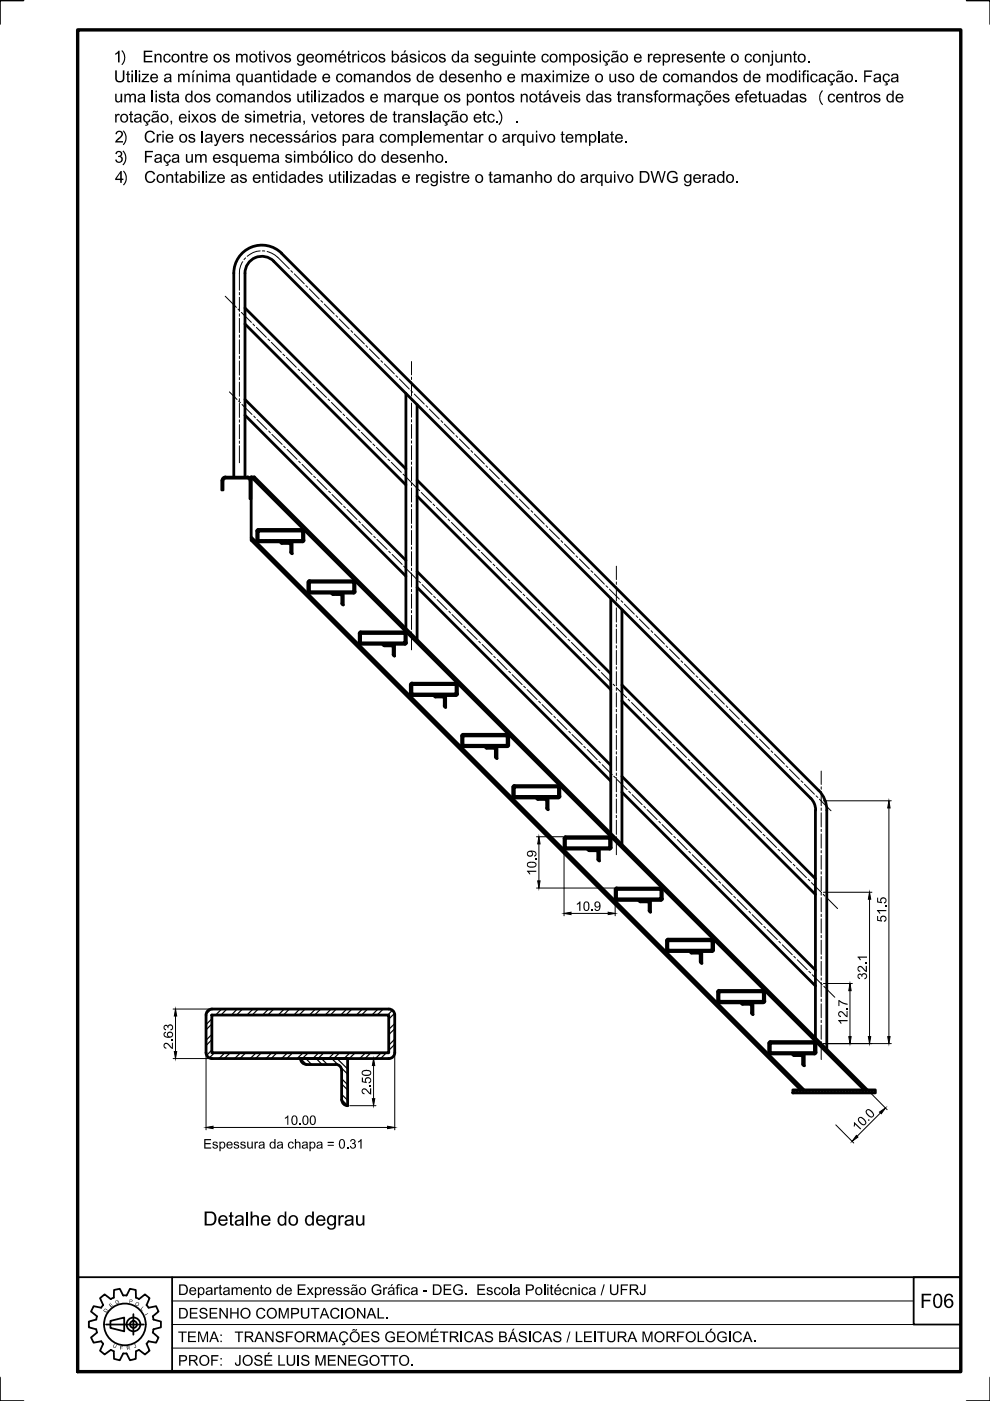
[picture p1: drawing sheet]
<svg xmlns="http://www.w3.org/2000/svg" width="210mm" height="297mm" viewBox="0 0 210 297" stroke-linecap="round" stroke-linejoin="round" font-family="sans-serif">
<!-- layer: Ob_contorno -->
<g fill="none" stroke="#000" stroke-width=".59">
<path d="M49.6 57.9v43.2M59.7 53.7l113.9 113.8 .8 1.1 .6 1.2 .3 2M59.7 53.7a5.9 5.9 0 0 0-6.5-1.3 5.9 5.9 0 0 0-3.6 5.5M51.9 65.3l34.2 34.1M51.9 68.7l34.2 34.1M51.9 84.7l34.2 34.1M51.9 88l34.2 34.2M86.1 83.4v49.8M88.4 85.8v49.8M51.9 101.1v-43.2a3.6 3.6 0 0 1 2.3-3.3 3.6 3.6 0 0 1 3.8 .8l113.9 113.8 .8 1.2 .2 1.4M53.3 101.1v13.4l116.5 116.6M53.3 113.9l117.2 117.2"/>
<path d="M53.3 101.1h.6l130 130M53.3 101.1l129.9 130M54.4 114.6v-2l.3-.3h9.5l.3 .3-.1 2M54.7 112.6h9.4v2h-9.4zM59.4 114.9l.4 .3M59.7 115.2h1.6M61.3 115.2l.3 .3v1.6M61.6 117.1l.4 .3M61.9 114.9v2.5M64.5 114.6l-.3 .3h-9.5l-.3-.3M88.4 101.8l41.1 41.1M88.4 105.2l41.1 41"/>
<path d="M65.3 123.4v2l.3 .4h9.4M65.6 123.4h9.4v2.1h-9.4zM65.6 123.1h9.4M65.6 123.1l-.3 .3M70.3 125.7l.3 .4M70.6 126.1h1.6l.3 .3M72.8 125.8v2.5l-.3-.4v-1.5M75 123.1l.3 .3M75.3 123.4v2.1M75.3 125.4l-.3 .4M76.2 134.3v2l.3 .3M76.5 134.3h9.4v2h-9.4z"/>
<path d="M76.5 134h9.4l.3 .3M76.5 134l-.3 .3M81.2 136.6l.3 .3h1.5M83 136.9l.4 .3v1.6M83.4 138.8l.3 .3M83.7 136.6v2.5M86.1 134.3v2M86.2 136.3l-.3 .3h-9.4M88.4 121.2l41.1 41M88.4 124.5l41.1 41.1M129.5 126.9v49.7M131.9 129.2v49.8"/>
<path d="M87 145.1v2M87 147.1l.4 .3M87.3 145.1h9.4v2h-9.4zM87.3 147.5h9.4M87.3 144.9h9.4M87.4 144.8l-.4 .3M92 147.5l.4 .3h1.5M93.9 147.8l.3 .3M94.2 148.1v1.6M94.5 147.5v2.5l-.3-.3M96.7 144.8l.3 .3M97 145.1v2"/>
<path d="M97 147.1l-.3 .3M97.9 156v2l.3 .3h9.3l.4-.3v-2M97.9 156l.3-.3h9.3l.4 .3M98.2 156h9.3v2h-9.3zM102.9 158.3l.3 .3M103.2 158.7h1.5M104.8 158.6l.3 .3M105 158.9v1.6M105.4 158.3v2.5l-.3-.3M131.9 148.6l41 41M131.9 145.2l41 41.1M108.7 166.9v2"/>
<path d="M108.8 168.8l.3 .3M109.1 166.9h9.3v2h-9.3zM109.1 166.6l9.3-.1 .3 .3M109.1 169.2h9.3M109.1 166.5l-.3 .3M113.7 169.2l.4 .3h1.5M115.6 169.5l.4 .3M115.9 171.3l.3 .3M115.9 169.8v1.6M116.2 169.2v2.5M118.7 166.9v2M118.7 168.8l-.3 .3"/>
<path d="M119.6 179.7l.3 .3h9.3M119.9 177.7h9.3v2h-9.3zM129.2 177.4h-9.3l-.3 .3v2M129.3 177.4l.3 .3v2M129.6 179.7l-.3 .3M131.9 168l41 41M131.9 164.6l41 41.1M172.9 171.8v48.3M175.3 171.8v50.6M124.6 180l.3 .3M124.9 180.4h1.5M126.5 180.3l.3 .3"/>
<path d="M126.7 180.7v1.5M127.1 180v2.5l-.3-.3M130.4 188.6v1.9l.3 .4M130.7 188.6h9.4v2h-9.4zM130.7 190.9h9.4M130.7 188.3h9.4M130.7 188.2l-.3 .4M135.5 190.9l.3 .3M135.8 191.2h1.5M137.3 191.2l.3 .3M137.6 191.5v1.5l.3 .4M137.9 190.9v2.5"/>
<path d="M140.1 188.2l.4 .4M140.4 188.6v2M140.5 190.5l-.4 .4M141.6 199.5h9.4v2h-9.4zM44.9 215.2h37.5v8h-37.5zM44.9 213.9h37.5a1.25 1.25 0 0 1 1.3 1.3v8a1.25 1.25 0 0 1-1.3 1.2h-37.5M44.9 213.9a1.25 1.25 0 0 0-1.2 1.3v8a1.25 1.25 0 0 0 1.2 1.2M141.3 201.5v-2.1l.3-.3h9.4l.3 .3v2.1M146.3 201.7l.3 .3M146.6 202.1h1.6M148.2 202l.3 .4M148.5 202.4v1.5"/>
<path d="M148.5 203.9l.3 .3M148.8 201.7v2.5M151.3 201.4l-.3 .3h-9.4l-.3-.3M152.4 210.3h9.4v2h-9.4zM152.4 210h9.4M152.5 210l-.4 .3v2l.2 .2 9.5 .1M157.1 212.6l.4 .3M157.4 212.9h1.6M159 212.9l.3 .3M159.3 213.2v1.6l.4 .3M159.6 212.6v2.5M161.9 210l.3 .3"/>
<path d="M162.1 210.3v2M162.2 212.3l-.3 .3M63.7 224.4a1.25 1.25 0 0 0 1.3 1.3M64.9 225.7h6.3M71.2 225.7a1.25 1.25 0 0 1 1.2 1.2v6.3M72.5 233.2a1.25 1.25 0 0 0 1.2 1.2M73.7 224.4v10M163 221.2v2M163 223.1l.3 .4M163.3 221.2h9.4v2h-9.4zM163.3 220.8h9.4l.3 .4M163.3 220.8l-.3 .4"/>
<path d="M168 223.4l.3 .4M168.1 231.1h17.5v.6h-17.5zM168.3 223.8h1.6M169.9 223.8l.3 .3M170.5 223.5v2.5l-.3-.4v-1.5M173 221.2v1.9l-.3 .4h-9.4"/>
</g>
<!-- layer: Ob_eixo -->
<g fill="none" stroke="#000" stroke-width=".21">
<path d="M51.5 55.5a4 4 0 0 0-.7 2.4v3.6M52.1 54.7l-.4 .4M55.2 53.2a4.5 4.5 0 0 0-2.8 1.1M55.6 53.2h.5M56.6 53.3l1.7 .7 3 3M61.7 57.4l.3 .3M62.4 58.1l2.1 2.1M47.8 62.8l2.3 2.4M50.5 65.5l.3 .4M50.8 62v.5M50.8 63v3M50.8 66.5v.5"/>
<path d="M50.8 67.5v3M50.8 71v.5M50.8 72v3M50.8 75.5v.5M50.8 76.5v3M51.2 66.2l2.1 2.2M53.6 68.7l.4 .4M54.4 69.4l2.1 2.1M56.8 71.9l.4 .3M57.5 72.6l2.1 2.1M60 75.1l.4 .3M60.7 75.8l2.1 2.1"/>
<path d="M63.2 78.3l.3 .3M63.9 78.9l2.1 2.2M64.9 60.6l.3 .3M65.6 61.2l2.1 2.2M68 63.7l.4 .4M68.7 64.5l2.2 2.1M71.2 66.9l.4 .4M71.9 67.6l2.1 2.2M74.4 70.1l.4 .4M75.1 70.8l2.2 2.1M77.6 73.3l.3 .3M78.3 74l2.1 2.1"/>
<path d="M80.8 76.5l.3 .3M81.5 77.2l2.1 2.1M83.9 79.7l.4 .3M87.2 76.7v2.8M87.2 80v.5M48.6 83.1l1.6 1.6M50.6 85l.4 .4M50.8 80v.5M50.8 81v3M50.8 84.5v.5M50.8 85.5v3M50.8 89v.5"/>
<path d="M50.8 90v3M50.8 93.5v.5M50.8 94.5v3.6M51.3 85.8l2.1 2.1M53.8 88.2l.3 .4M54.5 88.9l2.1 2.1M57 91.4l.3 .4M57.7 92.1l2.1 2.1M60.2 94.6l.3 .3M60.9 95.3l2.1 2.1M63.3 97.8l.4 .3M64.1 98.5l2.1 2.1"/>
<path d="M66.4 81.4l.3 .4M67.1 82.2l2.1 2.1M69.6 84.6l.3 .3M70.3 85.3l2.1 2.1M72.7 87.8l.4 .3M73.4 88.5l2.2 2.1M75.9 91l.4 .3M76.6 91.7l2.1 2.1M79.1 94.1l.4 .4M79.8 94.9l2.1 2.1M82.3 97.4l.3 .3M83 98l2.1 2.1"/>
<path d="M84.7 80.3l2.1 2.2M87.1 82.8l.4 .4M87.2 81v3M87.2 84.5v.4M87.2 85.5v3M87.2 89v.5M87.2 90v2.9M87.2 93.5v.5M87.2 94.5v3M87.2 97.9v.6M87.2 99v3M87.8 83.6l2.2 2.1"/>
<path d="M90.3 86l.4 .3M91 86.7l2.1 2.1M93.5 89.2l.4 .4M94.2 89.9l2.1 2.1M96.7 92.4l.3 .3M97.4 93.1l2.1 2.1M99.9 95.5l.3 .4M100.6 96.3l2.1 2.1M103 98.7l.4 .4M103.8 99.4l2.1 2.1M66.5 101l.4 .3M67.2 101.7l2.1 2.1"/>
<path d="M69.7 104.1l.4 .4M70.4 104.8l2.1 2.2M72.9 107.3l.3 .4M73.6 108l2.1 2.1M76.1 110.5l.3 .4M76.8 111.2l2.1 2.1M79.2 113.7l.4 .3M79.9 114.4l2.2 2.1M82.4 116.9l.4 .3M83.1 117.5l2.2 2.2M85.5 100.5l.3 .4M86.1 101.2l2.2 2.2"/>
<path d="M87.2 102.5v.5M87.2 103.4v3.1M87.2 107v.5M87.2 108v3M87.2 111.4v.6M87.2 112.5v3M87.2 116v.4M87.2 117v3M88.6 103.7l.4 .3M89.3 104.4l2.2 2.1M91.8 106.9l.4 .3M92.5 107.6l2.2 2.1"/>
<path d="M95 110.1l.3 .3M95.7 110.8l2.1 2.1M98.2 113.2l.4 .4M98.9 113.9l2.1 2.2M101.3 116.4l.4 .4M102.1 117.1l2.1 2.1M104.6 119.6l.3 .4M106.2 101.9l.4 .4M106.9 102.6l2.2 2.2M109.4 105.1l.4 .3M110.1 105.8l2.1 2.1M112.6 108.3l.3 .3"/>
<path d="M113.3 109l2.1 2.1M115.8 111.4l.3 .4M116.5 112.2l2.1 2.1M119 114.6l.3 .4M119.7 115.3l2.1 2.2M122.1 117.8l.4 .4M122.9 118.5l2.1 2.1M85.6 120l.3 .4M86.3 120.8l2.1 2.1M87.2 120.5v.5M87.2 121.5v2.9M87.2 125v.5"/>
<path d="M87.2 126v3M87.2 129.4v.5M87.2 130.5v3M87.2 134v.5M87.2 134.9v2.9M88.8 123.2l.4 .4M89.5 123.9l2.1 2.2M91.9 126.4l.4 .4M92.7 127.1l2.1 2.1M95.2 129.6l.3 .3M95.8 130.3l2.2 2.1M98.3 132.7l.4 .4"/>
<path d="M99 133.5l2.2 2.1M101.5 136l.4 .3M102.2 136.6l2.2 2.2M104.7 139.1l.3 .4M105.2 120.3l2.2 2.2M105.4 139.8l2.1 2.2M107.7 122.8l.4 .3M108.4 123.5l2.2 2.1M110.9 126l.4 .3M111.6 126.7l2.1 2.1M114.1 129.1l.3 .4M114.8 129.9l2.1 2.1"/>
<path d="M117.3 132.3l.3 .4M118 133l2.1 2.2M120.4 135.5l.4 .4M121.2 136.2l2.1 2.1M123.6 138.7l.4 .4M124.3 139.4l2.1 2.1M125.3 121l.4 .4M126 121.7l2.1 2.2M128.5 124.2l.4 .3M129.2 124.9l2.1 2.1M130.7 120v2.9M130.7 123.4v.5"/>
<path d="M130.7 124.4v3M130.7 127.9v.5M130.7 128.9v3M130.7 132.4v.5M130.7 133.4v3M130.7 136.9v.5M130.7 137.9v3M131.7 127.4l.3 .3M132.4 128.1l2.1 2.1M134.9 130.5l.3 .4M135.6 131.3l2.1 2.1M138 133.7l.4 .4"/>
<path d="M138.8 134.4l2.1 2.2M141.2 136.9l.4 .4M141.9 137.6l2.2 2.1M107.9 142.3l.3 .3M108.6 143l2.1 2.1M111 145.5l.4 .3M111.8 146.2l2.1 2.1M114.2 148.7l.4 .3M114.9 149.4l2.2 2.1M117.4 151.8l.4 .4M118.1 152.6l2.1 2.1M120.6 155.1l.3 .3"/>
<path d="M121.3 155.7l2.1 2.1M123.8 158.2l.3 .4M124.5 158.9l2.1 2.2M126.8 141.9l.4 .3M127.5 142.6l2.1 2.1M130 145.1l.3 .3M130.7 145.8l2.1 2.1M130.7 141.4v.5M130.7 142.4v3M130.7 145.9v.5M130.7 146.9v3M130.7 150.4v.5"/>
<path d="M130.7 151.4v3M130.7 154.9v.5M130.7 155.9v3M130.7 159.4v.5M133.2 148.2l.3 .4M133.9 149l2.1 2.1M136.4 151.4l.3 .4M137.1 152.1l2.1 2.1M139.5 154.6l.4 .4M140.3 155.3l2.1 2.1M142.7 157.8l.4 .3M143.4 158.5l2.1 2.1"/>
<path d="M144.4 140.1l.3 .3M145.1 140.8l2.1 2.1M147.6 143.3l.4 .3M148.3 144l2.1 2.1M150.7 146.5l.4 .3M151.5 147.2l2.1 2.1M154 149.6l.3 .4M154.6 150.4l2.2 2.1M157.1 152.8l.4 .4M157.8 153.5l2.2 2.1M160.3 156l.4 .4M161 156.7l2.2 2.1"/>
<path d="M163.5 159.2l.3 .3M164.2 159.9l2.1 2.1M127 161.4l.3 .3M127.7 162.1l2.1 2.1M130.1 164.6l.4 .3M130.7 160.4v3M130.7 163.9v.5M130.7 164.9v3M130.7 168.4v.5M130.7 169.4v3M130.7 172.9v.5M130.7 173.9v3"/>
<path d="M130.7 177.4v.5M130.7 178.4v2.8M130.9 165.3l2.1 2.1M133.3 167.8l.4 .3M134 168.5l2.1 2.1M136.5 170.9l.4 .4M137.2 171.6l2.1 2.2M139.7 174.1l.3 .4M140.4 174.8l2.1 2.1M142.9 177.3l.3 .4M143.6 178l2.1 2.2M145.9 161l.4 .3"/>
<path d="M146.6 161.7l2.1 2.1M149.1 164.2l.3 .3M149.8 164.9l2.1 2.1M152.3 167.3l.3 .4M153 168l2.1 2.2M155.4 170.5l.4 .4M156.2 171.2l2.1 2.1M158.6 173.7l.4 .4M159.3 174.4l2.2 2.1M161.8 176.9l.4 .3M162.5 177.6l2.1 2.1M166.7 162.4l.3 .3"/>
<path d="M167.4 163.1l2.1 2.1M169.8 165.6l.4 .3M170.6 166.3l2.1 2.1M173 168.7l.4 .4M173.7 169.4l2.5 2.5M174.1 163.5v2.8M174.1 166.8v.5M174.1 167.8v3M174.1 171.3v.5M174.1 172.3v3M174.1 175.8v.5M174.1 176.8v3"/>
<path d="M146 180.5l.4 .3M146.8 181.2l2.1 2.1M149.2 183.7l.4 .3M149.9 184.4l2.2 2.1M152.4 186.8l.4 .4M153.1 187.6l2.1 2.1M155.6 190l.4 .4M156.3 190.7l2.1 2.2M158.8 193.2l.3 .4M159.5 193.9l2.1 2.1M162 196.4l.3 .4M162.6 197.1l2.2 2.1"/>
<path d="M165 180.1l.4 .3M165.1 199.6l.4 .3M165.7 180.7l2.1 2.2M168.2 183.2l.3 .4M168.9 184l2.1 2.1M171.4 186.4l.3 .4M172 187.1l2.2 2.2M174.1 180.3v.5M174.1 181.3v3M174.1 184.8v.5M174.1 185.8v3M174.1 189.3v.5"/>
<path d="M174.1 190.3v3M174.1 193.8v.5M174.1 194.8v3M174.1 198.3v.5M174.1 199.3v3M174.5 189.6l.4 .4M175.3 190.3l2.3 2.3M165.9 200.3l2.1 2.1M168.3 202.8l.4 .3M169 203.5l2.2 2.1M171.5 205.9l.4 .4M172.2 206.7l2.1 2.1"/>
<path d="M174.1 202.8v.5M174.1 203.8v3M174.1 207.3v.5M174.1 208.3v3M174.1 211.8v.5M174.1 212.8v3M174.1 216.3v.5M174.1 217.3v3M174.7 209.1l.3 .4M175.4 209.8l1.6 1.6M174.1 220.8v.5M174.1 221.8v2.8"/>
</g>
<!-- layer: Ob_hatch -->
<g fill="none" stroke="#000" stroke-width=".25">
<path d="M47.3 101.8l-.3 .3M47.3 102.4l-.3 .3M47.3 103.1l-.3 .3M47.3 103.7l-.1 .2M47.3 102l-.3 .3M47.3 102.6l-.3 .3M47.3 103.3l-.3 .3M47.5 101.2l-.4 .4M48 101.1l-.4 .4M48.2 101.1l-.3 .3M48.6 101.1l-.3 .3M48.9 101.1l-.3 .3"/>
<path d="M49.3 101.1l-.3 .3M49.5 101.1l-.3 .3M50 101.1l-.3 .3M50.2 101.1l-.3 .3M50.6 101.1l-.3 .3M50.8 101.1l-.3 .3M51.3 101.1l-.3 .3M51.5 101.1l-.3 .3M51.9 101.1l-.3 .3M52.2 101.1l-.3 .3M52.6 101.1l-.3 .3M52.8 101.2l-.3 .2"/>
<path d="M53 101.3l-.2 .3M53.1 101.5l-.2 .2M53.2 105.8h.1M53.3 101.8l-.3 .3M53.3 102.5l-.3 .3M53.3 103.1l-.3 .3M53.3 103.8l-.3 .3M53.3 104.5l-.3 .3M53.3 105.1l-.3 .3M53.3 102l-.3 .3M53.3 102.7l-.3 .3M53.3 103.3l-.3 .4"/>
<path d="M53.3 104l-.3 .3M53.3 104.7l-.3 .3M53.3 105.3l-.3 .3M54.7 112.3l-.3 .3M54.7 113.9l-.3 .3M54.7 113.1l-.3 .3M54.7 114.5l-.2 .2M54.7 113.6l-.3 .3M54.7 112.8l-.3 .3M54.9 114.6l-.3 .3M55.2 112.3l-.3 .3M55.4 114.6l-.3 .3"/>
<path d="M55.5 112.3l-.3 .3M55.7 114.6l-.3 .3M56.1 112.3l-.3 .3M56.3 114.6l-.3 .3M56.3 112.3l-.3 .3M56.6 114.6l-.4 .3M56.9 112.3l-.3 .3M57.1 114.6l-.3 .3M57.2 112.3l-.3 .3M57.4 114.6l-.3 .3M57.7 112.3l-.3 .3M57.9 114.6l-.3 .3"/>
<path d="M58 112.3l-.3 .3M58.2 114.6l-.3 .3M58.6 112.3l-.3 .3M58.8 114.6l-.4 .3M58.8 112.3l-.3 .3M59 114.6l-.3 .3M59.4 112.3l-.3 .3M59.4 114.9l.4 .3M59.6 114.6l-.3 .3M59.7 112.3l-.3 .3M59.7 114.9l.3 .3M59.9 114.6l-.4 .3"/>
<path d="M60.2 112.3l-.3 .3M60.3 114.9l.3 .3M60.4 114.6l-.3 .3M60.5 112.3l-.3 .3M60.5 114.9l.4 .3M60.7 114.6l-.3 .3M61 112.3l-.3 .3M61.1 114.9l.4 .4M61.2 114.6l-.3 .3M61.3 112.3l-.3 .3M61.4 114.9l.5 .5M61.5 114.6l-.3 .3"/>
<path d="M61.6 115.4l.3 .3M61.6 117.1l.3 .3M61.6 116.2l.3 .4M61.6 116.8l.3 .3M61.6 116l.3 .3M61.9 112.3l-.3 .3M62.1 114.6l-.3 .3M62.1 112.3l-.3 .3M62.4 114.6l-.4 .3M62.7 112.3l-.3 .3M62.9 114.6l-.3 .3M63 112.3l-.3 .3"/>
<path d="M63.2 114.6l-.3 .3M63.5 112.3l-.3 .3M63.7 114.6l-.3 .3M63.8 112.3l-.3 .3M64 114.6l-.3 .3M64.3 112.3l-.2 .3M64.4 114.8h-.1M64.4 114.2l-.3 .3M64.4 113.3l-.3 .4M64.4 112.5l-.3 .3M64.4 113.9l-.3 .3M64.4 113.1l-.3 .3"/>
<path d="M65.6 123.1l-.3 .3M65.6 124.7l-.3 .4M65.6 123.9l-.3 .3M65.6 125.3l-.3 .3M65.6 124.5l-.3 .3M65.6 123.6l-.3 .3M65.7 125.5l-.3 .2M66.1 123.1l-.3 .3M66.3 125.5l-.3 .3M66.4 123.1l-.3 .3M66.5 125.5l-.2 .3M66.9 123.1l-.3 .3"/>
<path d="M67.1 125.5l-.3 .3M67.2 123.1l-.3 .3M67.4 125.5l-.3 .3M67.8 123.1l-.3 .3M67.9 125.5l-.3 .3M68 123.1l-.3 .3M68.2 125.5l-.3 .3M68.6 123.1l-.3 .3M68.8 125.5l-.3 .3M68.9 123.1l-.3 .3M69 125.5l-.3 .3M69.4 123.1l-.3 .3"/>
<path d="M69.6 125.5l-.3 .3M69.7 123.1l-.3 .3M69.9 125.5l-.3 .3M70.3 123.1l-.4 .3M70.3 125.8l.3 .3M70.4 125.5l-.3 .3M70.5 123.1l-.3 .3M70.6 125.8l.3 .3M70.7 125.5l-.3 .3M71.1 123.1l-.3 .3M71.1 125.8l.4 .3M71.2 125.5l-.2 .3"/>
<path d="M71.4 123.1l-.4 .3M71.4 125.8l.3 .3M71.5 125.5l-.3 .3M71.9 123.1l-.3 .3M72 125.8l.3 .3M72.1 125.5l-.3 .3M72.2 123.1l-.3 .3M72.2 125.8l.6 .5M72.3 125.5l-.2 .3M72.4 126.2l.4 .4M72.5 127.9l.3 .4M72.5 127.1l.3 .3"/>
<path d="M72.5 127.7l.3 .3M72.5 126.8l.3 .4M72.7 123.1l-.3 .3M72.9 125.5l-.3 .3M73 123.1l-.3 .3M73.2 125.5l-.3 .3M73.6 123.1l-.3 .3M73.7 125.5l-.3 .3M73.8 123.1l-.3 .3M74 125.5l-.3 .3M74.4 123.1l-.3 .3M74.6 125.5l-.3 .3"/>
<path d="M74.7 123.1l-.3 .3M74.8 125.5l-.3 .3M75.2 123.2l-.3 .2M75.2 125.6l-.1 .1M75.3 125l-.3 .3M75.3 124.2l-.3 .3M75.3 123.3l-.3 .3M75.3 124.7l-.3 .3M75.3 123.9l-.3 .3M76.4 134l-.2 .3M76.5 135.6l-.3 .3M76.5 134.8l-.3 .3"/>
<path d="M76.5 136.2l-.3 .2M76.5 135.3l-.3 .3M76.5 134.5l-.3 .3M76.6 136.3l-.3 .3M77 134l-.3 .3M77.1 136.3l-.3 .3M77.3 134l-.4 .3M77.4 136.3l-.3 .3M77.8 134l-.3 .3M78 136.3l-.3 .3M78.1 134l-.3 .3M78.2 136.3l-.3 .3"/>
<path d="M78.6 134l-.3 .3M78.8 136.3l-.3 .3M78.9 134l-.3 .3M79.1 136.3l-.3 .3M79.5 134l-.3 .3M79.6 136.3l-.3 .3M79.7 134l-.3 .3M79.9 136.3l-.3 .3M80.3 134l-.3 .3M80.5 136.3l-.4 .3M80.6 134l-.3 .3M80.7 136.3l-.3 .3"/>
<path d="M81.1 134l-.3 .3M81.2 136.6l.3 .3M81.3 136.3l-.3 .3M81.4 134l-.3 .3M81.4 136.6l.3 .3M81.6 136.3l-.4 .3M82 134l-.4 .3M82 136.6l.3 .3M82.1 136.3l-.3 .3M82.2 134l-.3 .3M82.3 136.6l.3 .3M82.4 136.3l-.3 .3"/>
<path d="M82.8 134l-.3 .3M82.8 136.6l.4 .4M82.9 136.3l-.3 .3M83.1 134l-.4 .3M83.1 136.6l.6 .5M83.2 136.3l-.3 .3M83.3 137.1l.4 .3M83.4 137.7l.3 .3M83.4 138.8l.3 .3M83.4 138l.3 .3M83.4 138.5l.3 .3M83.6 134l-.3 .3"/>
<path d="M83.8 136.3l-.3 .3M83.9 134l-.3 .3M84 136.3l-.3 .3M84.4 134l-.3 .3M84.6 136.3l-.3 .3M84.7 134l-.3 .3M84.9 136.3l-.3 .3M85.3 134l-.3 .3M85.4 136.3l-.3 .3M85.6 134l-.4 .3M85.7 136.3l-.3 .3M86 134.1l-.2 .2"/>
<path d="M86.1 136.5l-.1 .1M86.1 135.9l-.2 .3M86.1 135l-.2 .3M86.1 134.2l-.2 .3M86.1 135.6l-.2 .3M86.1 134.8l-.2 .3M87.3 144.9l-.3 .2M87.3 146.5l-.3 .3M87.3 146.2l-.3 .3M87.3 145.7l-.3 .3M87.3 147l-.3 .3M87.3 145.4l-.3 .3"/>
<path d="M87.5 147.1l-.3 .3M87.8 144.9l-.3 .2M88 147.1l-.3 .4M88.1 144.9l-.3 .2M88.3 147.1l-.3 .4M88.6 144.9l-.3 .2M88.8 147.1l-.3 .4M88.9 144.9l-.3 .2M89.1 147.1l-.3 .4M89.5 144.9l-.3 .2M89.7 147.1l-.3 .4M89.7 144.9l-.2 .2"/>
<path d="M89.9 147.1l-.3 .4M90.3 144.9l-.3 .2M90.5 147.1l-.3 .4M90.6 144.9l-.3 .2M90.8 147.1l-.3 .4M91.1 144.9l-.3 .2M91.3 147.1l-.3 .4M91.4 144.9l-.3 .2M91.6 147.1l-.3 .4M92 144.9l-.3 .2M92 147.5l.3 .3M92.2 147.1l-.4 .4"/>
<path d="M92.2 144.9l-.3 .2M92.3 147.5l.3 .3M92.4 147.1l-.3 .4M92.8 144.9l-.3 .2M92.8 147.5l.4 .3M93 147.1l-.3 .4M93.1 144.9l-.3 .2M93.1 147.5l.3 .3M93.3 147.1l-.4 .4M93.6 144.9l-.3 .2M93.7 147.5l.3 .3M93.8 147.1l-.3 .4"/>
<path d="M93.9 144.9l-.3 .2M93.9 147.5l.6 .5M94.1 147.1l-.3 .4M94.1 147.9l.4 .4M94.2 148.8l.3 .3M94.2 148.5l.3 .3M94.2 149.6l.3 .4M94.2 149.4l.3 .3M94.4 144.9l-.3 .2M94.6 147.1l-.3 .4M94.7 144.9l-.3 .2M94.9 147.1l-.3 .4"/>
<path d="M95.3 144.9l-.3 .2M95.5 147.1l-.3 .4M95.5 144.9l-.3 .2M95.7 147.1l-.3 .4M96.1 144.9l-.3 .2M96.3 147.1l-.3 .4M96.4 144.9l-.3 .2M96.6 147.1l-.3 .4M96.9 144.9l-.3 .2M96.9 147.3v.1M97 146.7l-.3 .4M97 145.9l-.3 .3"/>
<path d="M97 145.1l-.3 .3M97 146.5l-.3 .3M97 145.6l-.3 .3M98.1 155.7l-.2 .3M98.2 157.3l-.3 .3M98.2 156.5l-.3 .3M98.2 157.9l-.3 .2M98.2 157l-.3 .3M98.2 156.2l-.3 .3M98.3 158l-.3 .3M98.7 155.7l-.3 .3M98.8 158l-.2 .3"/>
<path d="M99 155.7l-.4 .3M99.1 158l-.3 .3M99.5 155.7l-.3 .3M99.7 158l-.3 .3M99.8 155.7l-.3 .3M99.9 158l-.2 .3M100.3 155.7l-.3 .3M100.5 158l-.3 .3M100.6 155.7l-.3 .3M100.8 158l-.3 .3M101.2 155.7l-.3 .3M101.3 158l-.3 .3"/>
<path d="M101.4 155.7l-.3 .3M101.6 158l-.3 .3M102 155.7l-.3 .3M102.2 158l-.3 .3M102.3 155.7l-.3 .3M102.4 158l-.2 .3M102.8 155.7l-.3 .3M102.9 158.3l.3 .4M103 158l-.3 .3M103.1 155.7l-.3 .3M103.2 158.3l.3 .4M103.3 158l-.3 .3"/>
<path d="M103.7 155.7l-.4 .3M103.7 158.3l.3 .4M103.8 158l-.3 .3M103.9 155.7l-.3 .3M104 158.3l.3 .4M104.1 158l-.3 .3M104.5 155.7l-.3 .3M104.5 158.3l.4 .4M104.6 158l-.2 .3M104.8 155.7l-.4 .3M104.8 158.3l.6 .6M104.9 158l-.3 .3"/>
<path d="M105 159.7l.4 .3M105 158.8l.4 .4M105 159.4l.4 .3M105.3 155.7l-.3 .3M105.5 158l-.3 .3M105.6 155.7l-.3 .3M105.7 158l-.2 .3M106.1 155.7l-.3 .3M106.3 158l-.3 .3M106.4 155.7l-.3 .3M106.6 158l-.3 .3M107 155.7l-.3 .3"/>
<path d="M107.1 158l-.3 .3M107.2 155.7l-.3 .3M107.4 158l-.3 .3M107.7 155.8l-.2 .2M107.8 158.2l-.1 .1M107.9 157.6l-.4 .3M107.9 156.7l-.4 .3M107.9 155.9l-.4 .3M107.9 157.3l-.4 .3M107.9 156.5l-.4 .3M105 160.2l.4 .4M105 160.5l.4 .3"/>
<path d="M109 166.6l-.3 .2M109.1 168.2l-.4 .3M109.1 167.9l-.4 .3M109.1 167.3l-.4 .4M109.1 168.7l-.3 .3M109.1 167.1l-.4 .3M109.2 168.9l-.3 .2M109.6 166.6l-.4 .3M109.7 168.9l-.3 .3M109.8 166.6l-.3 .3M110 168.9l-.3 .3M110.4 166.6l-.3 .3"/>
<path d="M110.5 168.9l-.3 .3M110.7 166.6l-.4 .3M110.8 168.9l-.3 .3M111.2 166.6l-.3 .3M111.4 168.9l-.3 .3M111.5 166.6l-.3 .3M111.6 168.9l-.3 .3M112 166.6l-.3 .3M112.2 168.9l-.3 .3M112.3 166.6l-.3 .3M112.5 168.9l-.3 .3M112.9 166.6l-.3 .3"/>
<path d="M113 168.9l-.3 .3M113.1 166.6l-.3 .3M113.3 168.9l-.3 .3M113.7 166.6l-.3 .3M113.7 169.2l.3 .3M113.9 168.9l-.4 .3M114 166.6l-.3 .3M114 169.2l.3 .3M114.1 168.9l-.3 .3M114.5 166.6l-.3 .3M114.6 169.2l.3 .3M114.7 168.9l-.3 .3"/>
<path d="M114.8 166.6l-.3 .3M114.9 169.2l.2 .3M115 168.9l-.4 .3M115.4 166.6l-.4 .3M115.4 169.2l.3 .3M115.5 168.9l-.3 .3M115.6 166.6l-.3 .3M115.7 169.2l.5 .5M115.8 168.9l-.3 .3M115.9 169.7l.3 .3M115.9 170.3l.3 .2M115.9 171.4l.3 .3"/>
<path d="M115.9 170.5l.3 .3M115.9 171.1l.3 .3M116.2 166.6l-.3 .3M116.3 168.9l-.3 .3M116.5 166.6l-.4 .3M116.6 168.9l-.3 .3M117 166.6l-.3 .3M117.2 168.9l-.3 .3M117.3 166.6l-.3 .3M117.4 168.9l-.3 .3M117.8 166.6l-.3 .3M118 168.9l-.3 .3"/>
<path d="M118.1 166.6l-.3 .3M118.3 168.9l-.3 .3M118.6 166.6l-.2 .3M118.7 169l-.1 .1M118.7 168.4l-.3 .3M118.7 167.6l-.3 .3M118.7 166.8l-.3 .3M118.7 168.2l-.3 .3M118.7 167.3l-.3 .3M119.8 177.4l-.2 .3M119.9 179l-.3 .4M119.9 178.2l-.3 .3"/>
<path d="M119.9 179.6l-.3 .3M119.9 178.8l-.3 .3M119.9 177.9l-.3 .4M120 179.7l-.2 .3M120.4 177.4l-.3 .3M120.6 179.7l-.3 .3M120.7 177.4l-.3 .3M120.9 179.7l-.4 .3M121.2 177.4l-.3 .3M121.4 179.7l-.3 .3M121.5 177.4l-.3 .3M121.7 179.7l-.3 .3"/>
<path d="M122 177.4l-.2 .3M122.2 179.7l-.3 .3M122.3 177.4l-.3 .3M122.5 179.7l-.3 .3M122.9 177.4l-.3 .3M123.1 179.7l-.3 .3M123.1 177.4l-.2 .3M123.3 179.7l-.3 .3M123.7 177.4l-.3 .3M123.9 179.7l-.3 .3M124 177.4l-.3 .3M124.2 179.7l-.3 .3"/>
<path d="M124.5 177.4l-.3 .3M124.7 179.7l-.3 .3M124.8 177.4l-.3 .3M125 179.7l-.3 .3M125.4 177.4l-.3 .3M125.6 179.7l-.4 .3M125.6 177.4l-.3 .3M125.8 179.7l-.3 .3M126.2 177.4l-.3 .3M126.4 179.7l-.3 .3M126.5 177.4l-.3 .3M126.7 179.7l-.4 .3"/>
<path d="M127 177.4l-.3 .3M127.2 179.7l-.3 .3M127.3 177.4l-.3 .3M127.5 179.7l-.3 .3M127.8 177.4l-.2 .3M128 179.7l-.3 .3M128.1 177.4l-.3 .3M128.3 179.7l-.3 .3M128.7 177.4l-.3 .3M128.9 179.7l-.3 .3M128.9 177.4l-.2 .3M129.1 179.7l-.3 .3"/>
<path d="M129.5 177.5l-.3 .2M129.5 179.9l-.1 .1M129.6 179.3l-.4 .3M129.6 178.5l-.4 .3M129.6 177.7l-.4 .3M129.6 179l-.4 .3M129.6 178.2l-.4 .3M124.6 180l.3 .4M124.9 180l.3 .4M125.4 180l.3 .4M125.7 180l.3 .4M126.2 180l.4 .4"/>
<path d="M126.5 180l.6 .6M126.7 180.5l.4 .4M126.7 182.2l.4 .3M126.7 181.4l.4 .3M126.7 181.9l.4 .3M126.7 181.1l.4 .3M130.7 188.3l-.3 .2M130.7 189.9l-.3 .3M130.7 189l-.3 .4M130.7 190.4l-.2 .3M130.7 189.6l-.3 .3M130.7 188.8l-.3 .3"/>
<path d="M130.9 190.6l-.3 .3M131.3 188.3l-.4 .3M131.4 190.6l-.3 .3M131.5 188.3l-.3 .3M131.7 190.6l-.3 .3M132.1 188.3l-.3 .3M132.2 190.6l-.2 .3M132.4 188.3l-.4 .3M132.5 190.6l-.3 .3M132.9 188.3l-.3 .3M133.1 190.6l-.3 .3M133.2 188.3l-.3 .3"/>
<path d="M133.3 190.6l-.2 .3M133.7 188.3l-.3 .3M133.9 190.6l-.3 .3M134 188.3l-.3 .3M134.2 190.6l-.3 .3M134.6 188.3l-.4 .3M134.7 190.6l-.2 .3M134.8 188.3l-.3 .3M135 190.6l-.3 .3M135.4 188.3l-.3 .3M135.4 190.9l.4 .3M135.6 190.6l-.3 .3"/>
<path d="M135.7 188.3l-.3 .3M135.7 190.9l.3 .3M135.8 190.6l-.2 .3M136.2 188.3l-.3 .3M136.3 190.9l.3 .3M136.4 190.6l-.3 .3M136.5 188.3l-.3 .3M136.6 190.9l.3 .3M136.7 190.6l-.3 .3M137.1 188.3l-.4 .3M137.1 190.9l.4 .3M137.2 190.6l-.3 .3"/>
<path d="M137.3 188.3l-.3 .3M137.4 190.9l.5 .6M137.5 190.6l-.3 .3M137.6 191.4l.3 .3M137.6 192.8l.3 .3M137.6 193.1l.3 .3M137.6 192.2l.3 .4M137.6 192l.3 .3M137.9 188.3l-.3 .3M138 190.6l-.2 .3M138.2 188.3l-.4 .3M138.3 190.6l-.3 .3"/>
<path d="M138.7 188.3l-.3 .3M138.9 190.6l-.3 .3M139 188.3l-.3 .3M139.1 190.6l-.2 .3M139.5 188.3l-.3 .3M139.7 190.6l-.3 .3M139.8 188.3l-.3 .3M140 190.6l-.3 .3M140.3 188.3l-.3 .3M140.4 190.7l-.1 .2M140.4 190.1l-.3 .3M140.4 189.3l-.3 .3"/>
<path d="M140.4 188.5l-.3 .3M140.4 189.9l-.3 .3M140.4 189l-.3 .3M141.6 199.1l-.3 .3M141.6 199.9l-.3 .3M141.6 199.6l-.3 .4M142.1 199.1l-.3 .4M142.4 199.1l-.3 .4M143 199.1l-.4 .4M143.2 199.1l-.3 .4M143.8 199.1l-.3 .4M144.1 199.1l-.4 .4"/>
<path d="M144.6 199.1l-.3 .4M144.9 199.1l-.3 .4M145.4 199.1l-.3 .4M145.7 199.1l-.3 .4M146.3 199.1l-.3 .4M146.5 199.1l-.3 .4M147.1 199.1l-.3 .4M147.4 199.1l-.3 .4M147.9 199.1l-.3 .4M148.2 199.1l-.3 .4M148.8 199.1l-.4 .4M149 199.1l-.3 .4"/>
<path d="M149.6 199.1l-.3 .4M149.9 199.1l-.4 .4M150.4 199.1l-.3 .4M150.7 199.1l-.3 .4M151.2 199.2l-.3 .3M151.3 199.4l-.3 .3M151.3 199.9l-.3 .3M44.8 213.9l-1.1 1.1M44.9 217.1l-1.2 1.2M44.9 219.3l-1.2 1.2M44.9 216l-1.2 1.2M47 213.9l-1.3 1.3"/>
<path d="M48.1 213.9l-1.2 1.3M50.3 213.9l-1.2 1.3M51.4 213.9l-1.2 1.3M53.6 213.9l-1.2 1.3M54.7 213.9l-1.2 1.3M56.9 213.9l-1.2 1.3M58 213.9l-1.2 1.3M60.2 213.9l-1.2 1.3M61.3 213.9l-1.2 1.3M63.5 213.9l-1.2 1.3M64.7 213.9l-1.3 1.3M66.9 213.9l-1.3 1.3"/>
<path d="M68 213.9l-1.3 1.3M70.2 213.9l-1.2 1.3M71.3 213.9l-1.2 1.3M73.5 213.9l-1.2 1.3M74.6 213.9l-1.2 1.3M76.8 213.9l-1.2 1.3M77.9 213.9l-1.2 1.3M80.1 213.9l-1.2 1.3M81.2 213.9l-1.2 1.3M83.2 214.2l-1 1M83.7 214.9l-1.3 1.2M83.7 218.1l-1.3 1.3"/>
<path d="M83.7 217l-1.3 1.3M141.6 200.7l-.3 .4M141.6 201.3l-.3 .3M141.6 200.5l-.3 .3M141.7 201.5l-.2 .2M142.3 201.5l-.3 .2M142.6 201.5l-.4 .2M143.1 201.5l-.3 .2M143.4 201.5l-.3 .2M143.9 201.5l-.3 .2M144.2 201.5l-.3 .2M144.8 201.5l-.4 .2"/>
<path d="M145 201.5l-.3 .2M145.6 201.5l-.3 .2M145.9 201.5l-.3 .2M146.3 201.7l.3 .4M146.4 201.5l-.3 .2M146.6 201.7l.3 .4M146.7 201.5l-.3 .2M147.2 201.7l.2 .4M147.3 201.5l-.4 .2M147.4 201.7l.3 .4M147.5 201.5l-.3 .2M148 201.7l.3 .4"/>
<path d="M148.1 201.5l-.3 .2M148.3 201.7l.5 .6M148.4 201.5l-.4 .2M148.4 202.3l.4 .3M148.5 202.8l.3 .3M148.5 203.9l.3 .3M148.5 203.1l.3 .3M148.5 203.7l.3 .2M148.9 201.5l-.3 .2M149.2 201.5l-.3 .2M149.7 201.5l-.3 .2M150 201.5l-.3 .2"/>
<path d="M150.6 201.5l-.4 .2M150.8 201.5l-.3 .2M151.3 201.6l-.2 .1M151.3 201l-.3 .3M151.3 200.2l-.3 .3M151.3 200.7l-.3 .3M152.4 210l-.3 .3M152.4 211.6l-.3 .3M152.4 210.8l-.3 .3M152.4 212.2l-.2 .3M152.4 211.3l-.3 .4M152.4 210.5l-.3 .3"/>
<path d="M152.6 212.3l-.3 .3M153 210l-.3 .3M153.2 212.3l-.4 .3M153.2 210l-.2 .3M153.4 212.3l-.3 .3M153.8 210l-.3 .3M154 212.3l-.3 .3M154.1 210l-.3 .3M154.3 212.3l-.4 .3M154.6 210l-.3 .3M154.8 212.3l-.3 .3M154.9 210l-.3 .3"/>
<path d="M155.1 212.3l-.3 .3M155.4 210l-.2 .3M155.6 212.3l-.3 .3M155.7 210l-.3 .3M155.9 212.3l-.3 .3M156.3 210l-.3 .3M156.5 212.3l-.3 .3M156.5 210l-.2 .3M156.7 212.3l-.3 .3M157.1 210l-.3 .3M157.1 212.6l.4 .3M157.3 212.3l-.3 .3"/>
<path d="M157.4 210l-.3 .3M157.4 212.6l.3 .3M157.6 212.3l-.3 .3M157.9 210l-.3 .3M158 212.6l.3 .3M158.1 212.3l-.3 .3M158.2 210l-.3 .3M158.3 212.6l.3 .3M158.4 212.3l-.3 .3M158.8 210l-.3 .3M158.8 212.6l.4 .4M159 212.3l-.4 .3"/>
<path d="M159 210l-.3 .3M159.1 212.6l.5 .6M159.2 212.3l-.3 .3M159.3 213.1l.3 .3M159.3 214.8l.3 .3M159.3 213.9l.3 .4M159.3 214.5l.3 .3M159.3 213.7l.3 .3M159.6 210l-.3 .3M159.8 212.3l-.3 .3M159.9 210l-.3 .3M160.1 212.3l-.4 .3"/>
<path d="M160.4 210l-.3 .3M160.6 212.3l-.3 .3M160.7 210l-.3 .3M160.9 212.3l-.3 .3M161.2 210l-.2 .3M161.4 212.3l-.3 .3M161.5 210l-.3 .3M161.7 212.3l-.3 .3M162 210l-.2 .3M162.1 212.5l-.1 .1M162.1 211.9l-.3 .3M162.1 211l-.3 .4"/>
<path d="M162.1 210.2l-.3 .3M162.1 211.6l-.3 .3M162.1 210.8l-.3 .3M44.9 220.4l-1.2 1.3M44.9 222.6l-1.1 1.2M45.5 223.2l-1.1 1.1M47.7 223.2l-1.3 1.2M48.8 223.2l-1.3 1.2M51 223.2l-1.3 1.2M52.1 223.2l-1.3 1.2M54.3 223.2l-1.3 1.2M55.4 223.2l-1.2 1.2"/>
<path d="M57.6 223.2l-1.2 1.2M58.7 223.2l-1.2 1.2M61 223.2l-1.3 1.2M62.1 223.2l-1.3 1.2M63.8 224.4l1.2 1.3M64.3 223.2l-1.3 1.2M64.9 224.4l1.2 1.3M65.4 223.2l-1.3 1.2M67.1 224.4l1.2 1.3M67.6 223.2l-1.3 1.2M68.2 224.4l1.2 1.3M68.7 223.2l-1.3 1.2"/>
<path d="M70.4 224.4l1.4 1.4M70.9 223.2l-1.3 1.2M71.5 224.4l2.2 2.2M72 223.2l-1.3 1.2M72.3 226.3l1.4 1.4M72.4 233.1l1.3 1.3M72.4 229.8l1.3 1.3M72.4 232l1.3 1.3M72.4 228.7l1.3 1.3M74.2 223.2l-1.3 1.2M75.3 223.2l-1.3 1.2M77.5 223.2l-1.3 1.2"/>
<path d="M78.6 223.2l-1.2 1.2M80.8 223.2l-1.2 1.2M81.9 223.2l-1.2 1.2M83.5 223.8l-.4 .5M83.7 221.4l-1.3 1.3M83.7 220.3l-1.3 1.3M163.3 220.8l-.3 .3M163.3 222.4l-.3 .4M163.3 221.6l-.3 .3M163.3 223l-.3 .3M163.3 222.2l-.3 .3M163.3 221.3l-.3 .4"/>
<path d="M163.4 223.2l-.2 .2M163.8 220.8l-.3 .4M164 223.2l-.3 .3M164.1 220.8l-.3 .4M164.3 223.2l-.3 .3M164.7 220.8l-.4 .4M164.8 223.2l-.3 .3M164.9 220.8l-.3 .4M165.1 223.2l-.3 .3M165.5 220.8l-.3 .4M165.7 223.2l-.3 .3M165.8 220.8l-.4 .4"/>
<path d="M165.9 223.2l-.3 .3M166.3 220.8l-.3 .4M166.5 223.2l-.3 .3M166.6 220.8l-.3 .4M166.8 223.2l-.3 .3M167.1 220.8l-.3 .4M167.3 223.2l-.3 .3M167.4 220.8l-.3 .4M167.6 223.2l-.3 .3M168 220.8l-.4 .4M168 223.5l.3 .3M168.1 231.1h.1"/>
<path d="M168.1 223.2l-.2 .3M168.2 220.8l-.3 .4M168.3 223.5l.3 .3M168.4 223.2l-.3 .3M168.6 231.1l-.5 .4M168.8 220.8l-.3 .4M168.8 231.1l-.7 .6M168.8 223.5l.4 .3M169 223.2l-.3 .3M169.1 220.8l-.3 .4M169.1 223.5l.3 .3M169.2 231.1l-.6 .6"/>
<path d="M169.2 223.2l-.2 .3M169.4 231.1l-.6 .6M169.6 220.8l-.3 .4M169.7 223.5l.3 .3M169.8 223.2l-.3 .3M169.9 220.8l-.3 .4M169.9 231.1l-.7 .6M170 223.5l.5 .5M170.1 223.2l-.3 .3M170.1 231.1l-.6 .6M170.1 223.9l.4 .4M170.2 225.6l.3 .4"/>
<path d="M170.2 224.5l.3 .4M170.2 224.8l.3 .3M170.2 225.4l.3 .3M170.5 220.8l-.4 .4M170.6 231.1l-.7 .6M170.6 223.2l-.3 .3M170.7 220.8l-.3 .4M170.8 231.1l-.7 .6M170.9 223.2l-.3 .3M171.2 231.1l-.6 .6M171.3 220.8l-.3 .4M171.4 231.1l-.6 .6"/>
<path d="M171.4 223.2l-.2 .3M171.6 220.8l-.4 .4M171.7 223.2l-.3 .3M171.9 231.1l-.7 .6M172.1 231.1l-.7 .6M172.1 220.8l-.3 .4M172.3 223.2l-.3 .3M172.4 220.8l-.3 .4M172.6 223.2l-.3 .3M172.6 231.1l-.7 .6M172.8 231.1l-.7 .6M172.9 220.9l-.3 .3"/>
<path d="M173 221.1l-.3 .3M173 223.3l-.2 .1M173 222.7l-.3 .3M173 221.9l-.3 .3M173 222.4l-.3 .3M173 221.6l-.3 .3M173.2 231.1l-.6 .6M173.4 231.1l-.6 .6M173.9 231.1l-.7 .6M174.1 231.1l-.7 .6M174.5 231.1l-.6 .6M174.8 231.1l-.7 .6"/>
<path d="M175.2 231.1l-.7 .6M175.4 231.1l-.6 .6M175.9 231.1l-.7 .6M176.1 231.1l-.7 .6M176.5 231.1l-.6 .6M176.7 231.1l-.6 .6M177.2 231.1l-.7 .6M177.4 231.1l-.6 .6M177.8 231.1l-.6 .6M178.1 231.1l-.7 .6M178.5 231.1l-.6 .6M178.7 231.1l-.6 .6"/>
<path d="M179.2 231.1l-.7 .6M179.4 231.1l-.6 .6M179.8 231.1l-.6 .6M180 231.1l-.6 .6M180.5 231.1l-.6 .6M180.7 231.1l-.6 .6M181.1 231.1l-.6 .6M181.4 231.1l-.6 .6M181.8 231.1l-.6 .6M182 231.1l-.6 .6M182.5 231.1l-.6 .6M182.7 231.1l-.6 .6"/>
<path d="M183.1 231.1l-.6 .6M183.3 231.1l-.5 .6M183.8 231.1l-.6 .6M184 231.1l-.6 .6M184.4 231.1l-.5 .6M184.7 231.1l-.6 .6M185.1 231.1l-.6 .6M185.3 231.1l-.6 .6M185.6 231.3l-.4 .4M185.6 231.5l-.2 .2"/>
</g>
<!-- layer: Ob_cota -->
<g fill="none" stroke="#000" stroke-width=".21">
<path d="M113.7 177.4h5.7M114.3 178.9v7.9M174.6 169.8h14.4M188.5 171.3v48.5M113.7 188.3h16.6M119.6 180.2v14M121.1 193.7h7.8M130.4 191.1v3.1M174.6 189.2h10.3M184.4 190.7v29.1M36.7 213.9h7.7M37.2 215.4v7.6"/>
<path d="M174.6 208.5h6.1M180.2 210v9.8M36.7 224.4h7.7M43.7 223.7v15.9M45.2 239h37M74.2 234.4h5.5M74.7 224.4h5M79.2 225.9v7M83.7 223.7v15.9M174.6 221.3h14.4M177.2 238.5l3.8 3.8M184.3 231.4l3.8 3.9"/>
<path d="M186.7 236l-5 4.9"/>
</g>
<g fill="#000" stroke="#000" stroke-width=".21">
<path d="M114.3 177.4l.2 1.5h-.5zM188.5 169.8l.2 1.5h-.5zM114 186.8h.5l-.2 1.5zM119.6 193.7l1.5-.3v.5zM128.9 193.4l1.5 .3-1.5 .2zM184.4 189.2l.2 1.5h-.5zM37.2 213.9l.3 1.5h-.5zM180.2 208.5l.3 1.5h-.5zM180 219.8h.5l-.3 1.5zM184.1 219.8h.5l-.2 1.5zM188.2 219.8h.5l-.2 1.5zM37 223h.5l-.3 1.4z"/>
<path d="M43.7 239l1.5-.2v.5zM79 232.9h.5l-.3 1.5zM79.2 224.4l.3 1.5h-.5zM82.2 238.8l1.5 .2-1.5 .3zM186.5 235.8l1.2-.9-.8 1.2zM181.6 240.7l.3 .4-1.2 .9z"/>
</g>
<g fill="#000">
<path d="M113.4 182h.3v.3h-.3zM111.7 184.6h2v.3h-1.6l.3 .4-.2 .1zM122.3 191.6l.8-.5v2h-.3v-1.6l-.5 .3zM125.3 192.9h.3v.2h-.3zM186 194.2h.2v.8l.5 .1-.1-.6 .5-.4 .6 .1 .3 .4v.4l-.2 .3-.4 .1v-.2l.3-.2v-.4l-.2-.2h-.3l-.4 .3 .2 .7-1-.2zM186 190.3h.2v.8l.5 .1-.1-.2 .1-.6 .4-.2 .4 .1 .4 .2 .1 .6-.3 .4h-.3v-.2l.3-.2a.45 .45 0 0 0-.5-.6 .45 .45 0 0 0-.2 .8v.2l-1-.2zM187.7 191.9h.2v.3h-.2zM185.9 192.9h2v.3h-1.5l.2 .4-.2 .1zM34.8 217.5l.6-.2 .2 .2 .3-.3h.5l.3 .4v.4l-.4 .5h-.1v-.3a.41 .41 0 0 0 .3-.4 .41 .41 0 0 0-.4-.4l-.3 .2-.1 .4h-.2l-.2-.5h-.3l-.1 .2a.32 .32 0 0 0 .3 .5v.3l-.5-.4zM177.8 212l1.1 .6 .8 .2v.2l-1-.2-.7-.5v1h-.2zM179.5 213.7h.2v.3h-.2zM177.7 216.3h2v.2h-1.6l.3 .4-.2 .1z"/>
<path d="M177.8 214.6l.4-.2h.3l1 .9v-.9h.2v1.3l-.3-.1-1-.9a.37 .37 0 0 0-.5 .3 .37 .37 0 0 0 .4 .4v.2l-.5-.1-.1-.3zM181.9 206.7l.5-.3 .3 .3 .2-.3 .5-.1 .5 .5-.1 .5-.5 .3v-.2l.3-.3-.1-.4-.4-.1-.3 .2 .1 .3-.3-.1a.32 .32 0 0 0-.3-.3 .32 .32 0 0 0-.3 .4 .32 .32 0 0 0 .4 .2l-.1 .3-.4-.2zM181.9 205l.3-.2h.3l1.1 1v-1h.2v1.3l-.4-.1-.9-.9a.38 .38 0 0 0-.5 .3 .38 .38 0 0 0 .4 .4v.3l-.5-.3zM181.8 202.8h2v.3h-1.6l.3 .4-.2 .1zM183.5 204.1h.3v.3h-.3zM36.4 220.4h.3v.3h-.3zM34.8 221.3l.3-.2h.4l.9 1v-1h.3v1.3l-.5-.2-.8-.9h-.3l-.2 .2a.4 .4 0 0 0 .4 .6v.3l-.5-.2-.1-.3zM60.4 237l.7-.5v2h-.2v-1.6l-.4 .3zM63.5 238.2h.2v.3h-.2zM76.7 228.5h.3v.8h.5l-.2-.4 .3-.4 .2-.1 .6 .1 .3 .3v.5l-.4 .4h-.2l.1-.3a.43 .43 0 0 0 .2-.6 .43 .43 0 0 0-.6-.1 .43 .43 0 0 0-.1 .6v.3l-1-.2zM78.4 230.1h.3v.2h-.3zM76.8 230.9l.6-.2 1 1v-1h.3v1.4l-.6-.3-.7-.8h-.4l-.1 .2v.4l.4 .2v.2l-.4-.1-.2-.4z"/>
<path d="M181 238l.1-.1 1.5 1.4-.2 .2-1.1-1.1-.2 .5-.1-.2zM184.2 237.3l.2 .2-.2 .2-.2-.2z"/>
<path d="M111.8 183l.5-.3h1l.4 .3v.5l-.4 .4h-1.2l-.4-.4zM112.1 183l-.2 .3 .2 .3 1.1 .1a.4 .4 0 0 0 .3-.6 .4 .4 0 0 0-.6-.1z"/>
<path d="M111.8 180.7l.4-.3h1.1l.4 .3v.5l-.1 .3-.4 .1 .3-.7-.3-.3h-.4l.2 .3v.4l-.4 .3h-.5l-.3-.3zM112 181a.43 .43 0 0 0 .8 0 .43 .43 0 0 0-.8 0z"/>
<path d="M123.8 191.4l.3-.3h.4l.4 .4v1.2l-.4 .5h-.3l-.4-.4-.1-1.1zM124.2 191.3l-.2 .4v.9a.4 .4 0 0 0 .5 .3 .4 .4 0 0 0 .2-.6l-.1-.8z"/>
<path d="M126.1 191.4l.3-.3h.4l.4 .3 .1 1.2-.4 .5-.5 .1-.3-.3-.1-.3h.3l.2 .3h.3l.2-.3 .1-.4-.3 .2h-.5l-.3-.4zM126.2 191.8a.45 .45 0 0 0 .9 0 .45 .45 0 0 0-.9 0z"/>
<path d="M34.8 219l.4-.2v.2a.45 .45 0 0 0-.2 .6 .45 .45 0 0 0 .6 .2l-.2-.3v-.4l.2-.3 .6-.1 .4 .3 .1 .5-.1 .3-.5 .2-1.2-.1-.2-.4zM35.7 219.4a.42 .42 0 0 0 .8 0 .42 .42 0 0 0-.8 0z"/>
<path d="M62 236.7l.2-.2h.5l.3 .3 .1 1-.3 .6-.5 .1-.5-.4v-.8zM62.2 236.7l-.2 .5 .1 .8 .1 .3h.4l.2-.4v-.8l-.1-.3z"/>
<path d="M64.3 236.7l.2-.2h.5l.3 .3 .1 1-.3 .6-.5 .1-.4-.4-.1-.8zM64.6 236.7l-.3 .5 .1 .8 .2 .3a.57 .57 0 0 0 .6-.9l-.2-.6z"/>
<path d="M65.8 236.7l.3-.2h.4l.4 .4v1.1l-.4 .5h-.5l-.3-.3v-1zM66.1 236.7l-.2 .4v.8l.3 .4a.41 .41 0 0 0 .5-.5l-.1-1z"/>
<path d="M76.8 227.1l.5-.2h.8l.5 .2 .1 .6-.5 .4h-.9l-.6-.4zM77 227.2a.58 .58 0 0 0 .2 .7 .58 .58 0 0 0 .7 0l.5-.2a.48 .48 0 0 0-.1-.5 .48 .48 0 0 0-.6-.1z"/>
<path d="M182.1 236.9l.7-.1 .7 .7 .2 .7-.3 .3h-.7l-.7-.6-.1-.6zM182.2 237.1v.5l.7 .7a.38 .38 0 0 0 .5-.2 .38 .38 0 0 0-.2-.5l-.5-.5z"/>
<path d="M183.7 235.3l.5-.2 .5 .3 .6 .7v.6l-.6 .3-.6-.4-.5-.6zM183.9 235.4l-.1 .6 .7 .7a.42 .42 0 0 0 .6-.3 .42 .42 0 0 0-.3-.5l-.4-.5z"/>
</g>
<!-- layer: Ob_corte -->
<path d="M47.8 101.1h4.7M47.8 101.1a.78 .78 0 0 0-.8 .8v2h.3v-2l.3-.5h5.1l.3 .5v3.9h.3v-3.9a.78 .78 0 0 0-.8-.8" fill="none" stroke="#000" stroke-width=".51"/>
<!-- layer: Fol_Mrg_Ext -->
<path d="M5 .1h-5v5M204.9 .1h5v5M0 292v5h5M209.9 292v5h-5" fill="none" stroke="#000" stroke-width=".34"/>
<!-- layer: Fol_Mrg_Int -->
<path d="M16.5 6.3h187.2v284.5h-187.2z" fill="none" stroke="#000" stroke-width=".72"/>
<!-- layer: Fol_Txt -->
<g fill="#000">
<path d="M24.4 11.3l.7-.6h.3v2.5h-.4v-1.9l-.5 .3zM25.7 10.8l.3-.1 .2 .2 .4 1.2-.1 .9-.5 .8-.3-.1 .5-.8 .1-.8-.2-.9zM24.4 14.9h.4v1.8l.3 .5h.6l.3-.3v-2h.4v1.9l-.4 .5-.9 .2-.5-.4-.2-.3zM27 15.2l.3-.2v.6h.3v.3h-.3v1.2l.3 .1v.2l-.2 .1a.39 .39 0 0 1-.4-.2 .39 .39 0 0 1 0-.4v-1h-.3v-.3h.3zM30.1 15.6h1.5l-1.2 1.6h1.2v.2h-1.6v-.2l1.2-1.3h-1.1zM30.5 10.7h1.8v.3h-1.5v.8h1.4v.3h-1.4v.8h1.5v.3h-1.8zM32.8 11.4h.3v.3l.4-.3 .6 .1 .1 .3v1.4h-.2v-1.2a.44 .44 0 0 0-.6-.3 .44 .44 0 0 0-.3 .6v.9h-.3zM34.9 11.5l.7-.1 .5 .3 .1 .3h-.3l-.2-.3-.4-.1-.3 .4v.8l.3 .2h.4l.2-.4h.3l-.4 .6-.5 .1-.5-.3-.2-.9zM38.4 11.4h.3v.3l.4-.3 .6 .1 .2 .3v1.4h-.3v-1.2a.44 .44 0 0 0-.6-.3 .44 .44 0 0 0-.3 .6v.9h-.3zM37.8 15.6h.2v.3l.4-.3h.5l.2 .3 .4-.3 .5 .1 .2 .3v1.4h-.3v-1.1a.4 .4 0 0 0-.4-.4 .4 .4 0 0 0-.3 .5v1h-.4v-1.1a.41 .41 0 0 0-.5-.4 .41 .41 0 0 0-.2 .6v.9h-.3zM40.4 11l.3-.2v.6h.3v.3h-.3v1.2h.3l.1 .3h-.3a.41 .41 0 0 1-.4-.5v-1h-.2v-.3h.2zM41.3 11.4h.3v.3a.4 .4 0 0 1 .7-.2l-.1 .3a.42 .42 0 0 0-.5 0 .42 .42 0 0 0-.1 .5v.9h-.3z"/>
<path d="M41.7 15.6h.2v.3l.3-.3h.6l.2 .2 .1 1.6h-.3v-1.3l-.2-.2-.6 .2v1.3h-.3zM44.4 15.6h.2v.3l.4-.3h.4a.28 .28 0 0 0 .3 .3 .28 .28 0 0 0 .3-.3h.5l.3 .3v1.5h-.3v-1.1a.41 .41 0 0 0-.5-.4 .41 .41 0 0 0-.3 .5v1h-.3v-1.2a.41 .41 0 0 0-.5-.3 .41 .41 0 0 0-.2 .6v.9h-.3zM47.4 11.6l.4-.2h.5l.3 .5h-.3l-.1-.2-.2-.1a.28 .28 0 0 0-.4 .2 .28 .28 0 0 0 .4 .3l.5 .2 .2 .5-.4 .4-.5 .1-.4-.2-.2-.4 .3-.1 .1 .3 .3 .1a.33 .33 0 0 0 .5-.3 .33 .33 0 0 0-.5-.3l-.6-.2zM50 11.4h.3v.3l.3-.3h.4l.4 .3 .5-.3 .5 .1 .1 .2v1.5h-.3v-1.1a.39 .39 0 0 0-.5-.4 .39 .39 0 0 0-.3 .5v1h-.3v-1.1a.37 .37 0 0 0-.3-.5 .37 .37 0 0 0-.4 .3v1.3h-.4zM52.1 15.6h.3l.1 1.1a.41 .41 0 0 0 .4 .5 .41 .41 0 0 0 .4-.5v-1.1h.3v1.8h-.3v-.2l-.3 .3-.7-.2-.2-.4zM54.9 11l.3-.2v.6h.4v.3h-.4v1.1l.1 .1h.3v.3h-.2a.39 .39 0 0 1-.4-.1 .39 .39 0 0 1-.1-.4v-1h-.2v-.3h.2zM56 15.6h.3v.3l.3-.3h.5l.3 .2 .1 1.6h-.3l-.1-1.3a.46 .46 0 0 0-.5-.2 .46 .46 0 0 0-.3 .6v.9h-.3zM56.5 11.4h.3l.5 1.5 .5-1.5h.3l-.7 1.8h-.3zM58 15.2l.3-.2v.6h.3v.3h-.3v1.1l.1 .2h.2v.3h-.3l-.3-.3v-1.3h-.2v-.3h.2zM60.4 11.6l.4-.2h.5l.3 .5h-.3l-.1-.2-.3-.1a.27 .27 0 0 0-.3 .3 .27 .27 0 0 0 .4 .2l.6 .3 .1 .5-.4 .3-.5 .1-.4-.2-.2-.4 .3-.1 .1 .3 .3 .1a.33 .33 0 0 0 .5-.3 .33 .33 0 0 0-.5-.3l-.6-.2zM68.9 11.4h.3v.3l.4-.3 .4 .1a.19 .19 0 0 0 .2 .2 .19 .19 0 0 0 .2-.2l.5-.1 .3 .2 .1 1.6h-.3v-1.1a.37 .37 0 0 0-.3-.5 .37 .37 0 0 0-.4 .3v1.3h-.4v-1.2a.42 .42 0 0 0-.5-.3 .42 .42 0 0 0-.2 .6v.9h-.3zM71.4 15.9l.4-.3h.5l.4 .3 .1 .3h-.3l-.2-.3h-.4l-.3 .3v.6l.2 .4h.5l.2-.4h.3l-.2 .5-.8 .2-.3-.2-.3-.6z"/>
<path d="M73.8 11l.3-.2v.6h.3v.3h-.3v1.2h.3l-.1 .3a.42 .42 0 0 1-.4 0 .42 .42 0 0 1-.1-.5v-1h-.2v-.3h.2zM74.7 11.4h.3v.3l.3-.3h.3v.4a.4 .4 0 0 0-.5 0 .4 .4 0 0 0-.1 .5v.9h-.3zM75 15.6h.3v.3l.3-.3h.6l.2 .3 .3-.3 .6 .1 .2 .2v1.5h-.3v-1.2a.4 .4 0 0 0-.5-.3 .4 .4 0 0 0-.3 .5v1h-.3v-1.1a.41 .41 0 0 0-.5-.4 .41 .41 0 0 0-.2 .6v.9h-.4zM76.8 11.6l.7-.2 .6 .4v.2h-.3l-.3-.4-.5 .2-.1 .8 .3 .4a.41 .41 0 0 0 .4 0 .41 .41 0 0 0 .2-.4h.3l-.4 .6h-.8l-.4-.7zM80.3 11.6l.5-.2h.5l.4 .5h-.4l-.3-.3a.3 .3 0 0 0-.4 .2 .3 .3 0 0 0 .4 .3l.6 .3 .1 .5-.4 .3-.5 .1-.5-.4-.1-.2 .3-.1 .1 .3 .3 .1a.33 .33 0 0 0 .5-.2 .33 .33 0 0 0-.5-.4l-.6-.3zM79.9 15.6h.3v.3l.3-.3h.5l.3 .2 .1 1.6h-.3l-.1-1.3a.46 .46 0 0 0-.5-.2 .46 .46 0 0 0-.3 .6v.9h-.3zM85.7 15.8l.4-.2h.5l.4 .5-.3 .1-.1-.3h-.2a.28 .28 0 0 0-.5 .2 .28 .28 0 0 0 .5 .2l.6 .2 .1 .6-.4 .4h-.6l-.4-.3-.1-.3 .3-.1 .2 .4h.2a.31 .31 0 0 0 .5-.3 .31 .31 0 0 0-.5-.2l-.6-.3zM86.3 19.9h.3v.3a.41 .41 0 0 1 .3-.4 .41 .41 0 0 1 .4 .2l-.1 .2a.43 .43 0 0 0-.4 .1 .43 .43 0 0 0-.2 .4v1h-.3zM87 11.6l.4-.2h.5l.3 .5h-.3l-.1-.2-.3-.1a.28 .28 0 0 0-.3 .3 .28 .28 0 0 0 .3 .2l.7 .2 .1 .6-.4 .3-.5 .1-.4-.1-.2-.5 .3-.1 .1 .3 .3 .1a.32 .32 0 0 0 .5-.2 .32 .32 0 0 0-.4-.3l-.7-.4zM89.5 11.7l.4-.3h.4l.5 .3 .1 .3h-.3l-.2-.3h-.4l-.3 .4v.6l.3 .3h.4l.2-.4h.3l-.3 .6-.6 .1-.5-.3-.1-.4zM93.2 11.5l.4-.1h.5l.3 .5h-.3l-.1-.2-.4-.1a.29 .29 0 0 0-.2 .4 .29 .29 0 0 0 .5 .1l.6 .4v.3l-.1 .3-.4 .2-.6-.1-.4-.5 .3-.1a.41 .41 0 0 0 .5 .5 .41 .41 0 0 0 .3-.5l-1-.4-.1-.3zM97.2 15.9l.3-.3h.5l.5 .4v.1l-.3 .1a.39 .39 0 0 0-.4-.3 .39 .39 0 0 0-.4 .3l1 .3 .2 .5-.5 .5h-.6l-.4-.4-.1-.2 .4-.1a.43 .43 0 0 0 .4 .4 .43 .43 0 0 0 .4-.4l-.9-.3-.2-.2z"/>
<path d="M100.7 11.6l.3-.2h.5l.3 .1 .2 .4h-.3l-.1-.2-.3-.1a.29 .29 0 0 0-.3 .4 .29 .29 0 0 0 .4 .1l.7 .4v.4l-.2 .3-.4 .1-.7-.1-.2-.5 .3-.1a.41 .41 0 0 0 .4 .4 .41 .41 0 0 0 .4-.4l-.9-.3-.2-.3zM100.9 15.6h.2v.3l.4-.3 .7 .2 .1 1.6h-.3v-1.2l-.2-.3-.6 .2v1.3h-.3zM102.8 14.9h.3v.9l.3-.2h.5l.3 .3 .1 1.5h-.3v-1.2l-.2-.3-.6 .2-.1 1.3h-.3zM106.3 11.4h.3v1.3l.4 .3 .5-.3v-1.3h.3v1.8h-.3v-.2l-.3 .2-.4 .1-.4-.3zM109.1 11.4h.2v.3l.5-.3 .6 .1 .1 .3v1.4h-.3v-1.2a.44 .44 0 0 0-.5-.3 .44 .44 0 0 0-.3 .6v.9h-.3zM111 11l.4-.2v.6h.3v.3h-.3v1.2h.3v.3h-.4l-.2-.1-.1-1.4h-.2v-.3h.2zM110.6 15.6h.2v.3l.4-.3h.5l.2 .3 .4-.3 .6 .1 .1 .4v1.3h-.3v-1.1a.4 .4 0 0 0-.5-.4 .4 .4 0 0 0-.3 .5v1h-.3v-1.1a.41 .41 0 0 0-.5-.4 .41 .41 0 0 0-.2 .6v.9h-.3zM115 11.6l.7-.2 .5 .3 .1 .3h-.3l-.1-.3-.4-.1-.4 .5v.6l.3 .3h.3l.4-.4h.3l-.3 .6-.7 .1-.4-.2-.2-.5zM115.3 15.6h.4l.3 .6 .5-.6h.3l-.6 .9 .7 .9h-.4l-.5-.7-.4 .7h-.4l.7-.9zM117 19.9h.3l.6 1.4 .5-1.4h.3l-.7 1.8h-.3zM117.9 15.6h.3v.3l.3-.3h.5a.28 .28 0 0 0 .3 .3 .28 .28 0 0 0 .2-.3h.6l.3 .3v1.5h-.3v-1.1a.41 .41 0 0 0-.5-.4 .41 .41 0 0 0-.3 .5v1h-.3v-1.2a.41 .41 0 0 0-.5-.3 .41 .41 0 0 0-.3 .6v.9h-.3zM118.6 11.4h.2l.1 .3 .2-.3h.4l.4 .3 .3-.3 .6 .1 .2 .3v1.4h-.3v-1.1a.41 .41 0 0 0-.4-.4 .41 .41 0 0 0-.4 .5v1h-.3v-1.2a.42 .42 0 0 0-.5-.3 .42 .42 0 0 0-.2 .6v.9h-.3z"/>
<path d="M121.5 15.6h1.5l-1.2 1.6h1.3v.2h-1.6v-.2l1.1-1.3h-1.1zM125.4 11.6l.4-.2h.5l.4 .5h-.3l-.2-.2-.3-.1a.27 .27 0 0 0-.3 .3 .27 .27 0 0 0 .4 .2l.7 .3v.5l-.3 .3-.6 .1-.5-.3-.1-.3 .4-.1 .1 .3 .2 .1a.33 .33 0 0 0 .5-.3 .33 .33 0 0 0-.5-.3l-.6-.3zM127.9 11.7l.4-.3h.5l.5 .4v.2h-.3l-.1-.3-.4-.1-.4 .4v.5l.2 .4 .4 .1 .4-.4h.3l-.2 .4-.5 .4a.33 .33 0 0 1 .1 .4 .33 .33 0 0 1-.5 .1l-.1-.2h.4v-.2h-.2v-.2l-.6-.5zM129.2 15.6h.3v1.4a.45 .45 0 0 0 .6 .2 .45 .45 0 0 0 .2-.6v-1h.3v1.8h-.2v-.2l-.4 .3-.6-.1-.2-.3zM131.2 15.7l.8-.1 .5 .5-.3 .1-.2-.3h-.2a.25 .25 0 0 0-.4 .1 .25 .25 0 0 0 .3 .3l.7 .2 .1 .7-.4 .3h-.6l-.5-.5 .3-.2 .2 .4h.3a.3 .3 0 0 0 .4-.3 .3 .3 0 0 0-.4-.2l-.7-.3v-.4zM132 19.9h.2v.2a.4 .4 0 0 1 .7-.1l-.1 .2a.41 .41 0 0 0-.4 .1 .41 .41 0 0 0-.2 .4v1h-.2zM137.4 11.4h.3v.3l.3-.3h.3l-.1 .4a.39 .39 0 0 0-.4 0 .39 .39 0 0 0-.1 .5v.9h-.3zM138.9 19.4l.2-.2h.5v.3a.3 .3 0 0 0-.3-.1 .3 .3 0 0 0-.2 .3v.2h.4v.2h-.4v1.6h-.3v-1.6h-.2v-.2h.2zM140.7 15.9l.4-.3h.5l.4 .3 .1 .3h-.3l-.2-.3h-.4l-.3 .3v.6l.2 .4h.5l.2-.4h.3l-.2 .5-.8 .2-.3-.2-.3-.6zM141.6 19.9h.3v.3a.38 .38 0 0 1 .3-.4 .38 .38 0 0 1 .4 .2l-.1 .2-.5 .1-.1 1.4h-.3zM142.5 11.4h.2v.3l.3-.3h.3v.4a.4 .4 0 0 0-.5 0 .4 .4 0 0 0-.1 .5v.9h-.2zM145.7 11.5l.8-.1 .4 .5h-.3l-.2-.2-.2-.1a.3 .3 0 0 0-.4 .3 .3 .3 0 0 0 .5 .2l.5 .3 .1 .4-.3 .4-.6 .1-.3-.1-.3-.5 .4-.1v.3l.3 .1a.32 .32 0 0 0 .5-.2 .32 .32 0 0 0-.4-.4l-.7-.2v-.3z"/>
<path d="M144.3 15.6h.3v.3l.3-.3h.6l.2 .3 .3-.3 .6 .1 .2 .2v1.5h-.3v-1.2a.4 .4 0 0 0-.5-.3 .4 .4 0 0 0-.3 .5v1h-.3v-1.1a.41 .41 0 0 0-.5-.4 .41 .41 0 0 0-.2 .6v.9h-.4zM149.2 15.6h.3v.3l.3-.3h.5l.3 .2 .1 1.6h-.3l-.1-1.3a.46 .46 0 0 0-.5-.2 .46 .46 0 0 0-.3 .6v.9h-.3zM149.2 11.4h.3v.3l.4-.3 .7 .2 .1 1.6h-.3v-1.3l-.3-.3-.4 .1-.1 .3v1.2h-.4zM151.2 11l.4-.2v.6h.2v.3h-.2v1.2h.2l.1 .3h-.3a.29 .29 0 0 1-.3-.1 .29 .29 0 0 1 0-.3l-.1-1.1h-.2v-.3h.2zM155.1 15.7l.8-.1 .4 .5-.3 .1-.1-.3h-.2a.28 .28 0 0 0-.5 .2 .28 .28 0 0 0 .5 .2l.6 .2 .1 .6-.4 .4h-.6l-.4-.3-.1-.3 .3-.1 .2 .4h.2a.31 .31 0 0 0 .5-.3 .31 .31 0 0 0-.5-.2l-.6-.3-.1-.4zM158.1 19.3l.7-.1v.3a.3 .3 0 0 0-.3-.1 .3 .3 0 0 0-.2 .3v.2h.4v.2h-.4v1.6h-.3v-1.6h-.2v-.2h.2zM158.1 11.6l.5-.2 .7 .2 .1 .4h-.3l-.1-.3-.4-.1-.4 .5v.6l.3 .3h.3l.4-.4h.3l-.3 .6-.7 .1-.5-.4-.1-.9zM161.7 11.4h.3v.3l.4-.3h.4l.3 .2 .1 1.6h-.3l-.1-1.3-.3-.3-.5 .3v1.3h-.3zM162.6 15.6h.3v.3l.3-.3 .6 .1a.19 .19 0 0 0 .2 .2 .19 .19 0 0 0 .2-.3h.6l.2 .3 .1 1.5h-.4v-1.2a.4 .4 0 0 0-.5-.3 .4 .4 0 0 0-.2 .5v1h-.3v-1.1a.41 .41 0 0 0-.6-.4 .41 .41 0 0 0-.2 .6v.9h-.3zM164.4 11.4h.3v1.2l.3 .4 .4-.1 .2-1.5h.3v1.8h-.3v-.2l-.5 .3-.4-.1-.2-.2zM166.3 11.4h.3v.3l.4-.3 .6 .1 .2 .3v1.4h-.3v-1.2a.44 .44 0 0 0-.6-.3 .44 .44 0 0 0-.3 .6v.9h-.3zM168.3 11l.3-.2v.6h.4v.3h-.4v1.2h.4v.3h-.2a.39 .39 0 0 1-.4-.1 .39 .39 0 0 1-.1-.4v-1h-.2v-.3h.2z"/>
<path d="M170.3 15.1l.3-.2h.4l-.1 .3-.4 .2v.2h.4v.3h-.4v1.5h-.3v-1.5h-.2v-.3h.2zM171.2 12.9h.4v.3h-.4zM172 15.9l.4-.3h.5l.4 .3 .1 .3h-.3l-.2-.3h-.5l-.3 .3 .1 .7 .3 .3h.4l.2-.4h.3l-.3 .5-.7 .2-.4-.3-.2-.5zM174.3 19.1l.2 .2-.5 .7-.1 .6 .1 .7 .5 .8-.2 .2-.6-1.2v-1zM175.6 15.9l.5-.3h.5l.4 .5-.3 .1a.52 .52 0 0 0-.7-.2 .52 .52 0 0 0-.2 .7l.1 .4 .3 .1a.43 .43 0 0 0 .6-.4h.3l-.1 .4-.6 .4a.33 .33 0 0 1 .1 .4 .33 .33 0 0 1-.5 .1l-.1-.2a.17 .17 0 0 0 .2 .1 .17 .17 0 0 0 .2-.2 .17 .17 0 0 0-.2-.1v-.2l-.3-.2-.3-.4zM181.3 17.1h.4v.3h-.4zM182.2 19.9h.3v.2a.4 .4 0 0 1 .7-.1l-.1 .2-.5 .1-.1 1.4h-.3zM183.2 14.9h1.7v.3h-1.4v.8h1.2v.3h-1.2v1.1h-.3zM187.3 15.9l.4-.3h.5l.5 .5-.3 .1-.2-.3h-.5l-.2 .3v.6a.47 .47 0 0 0 .5 .4 .47 .47 0 0 0 .4-.4h.3l-.1 .4-.6 .4a.33 .33 0 0 1 .2 .4 .33 .33 0 0 1-.5 .1l-.1-.2a.17 .17 0 0 0 .2 .1 .17 .17 0 0 0 .1-.2 .17 .17 0 0 0-.2-.1l.1-.2-.3-.2-.3-.4zM24.4 24.2h.3v.2l.3-.3 .4 .1-.1 .3-.3-.1-.2 .3-.1 1.3h-.3zM24.6 32.3l.4-.3h.4l.4 .2 .2 .4-.1 .3-.3 .2 .4 .4v.7l-.4 .3h-.6l-.2-.1-.4-.4v-.1h.4a.5 .5 0 0 0 .6 .3 .5 .5 0 0 0 .3-.6 .5 .5 0 0 0-.7-.3l.1-.3h.1a.43 .43 0 0 0 .4-.4 .43 .43 0 0 0-.5-.4 .43 .43 0 0 0-.3 .5l-.3-.1zM24.4 19.9h.3v1.3l.3 .3 .5-.2 .1-1.4h.3v1.8h-.3v-.3l-.4 .3-.7-.2z"/>
<path d="M24.7 27.9l.8-.2 .5 .4v.7l-1.2 1.1h1.3v.3h-1.7l.2-.4 1.1-1.2v-.4l-.3-.2-.4 .1-.2 .4-.3-.1zM26 32.1l.2-.2 .1 .2 .5 1.1-.1 1.1-.5 .8-.2-.2 .5-.8v-1l-.1-.5zM26.2 27.6l.6 1.3v.9l-.6 1-.2-.2 .6-1-.1-.9-.5-.9zM26.1 36.3l.2-.1 .6 1.1-.1 1-.5 1-.2-.2 .4-.6 .2-.8-.2-.8zM27.6 23.7l.3-.2v.7h.3v.2h-.3v1.2l.3 .1v.3a.42 .42 0 0 1-.5-.1 .42 .42 0 0 1-.1-.5v-1h-.3v-.2h.3zM26.4 19.9h.2v.2l.5-.3 .4 .1a.23 .23 0 0 0 .2 .2 .23 .23 0 0 0 .2-.2l.5-.1 .3 .3 .1 1.6h-.3v-1.2a.39 .39 0 0 0-.5-.4 .39 .39 0 0 0-.3 .5v1.1h-.3v-1.3a.42 .42 0 0 0-.5-.2 .42 .42 0 0 0-.2 .6v.9h-.3zM30.5 24.5l.5-.4 .5 .1 .3 .3 .1 .2-.3 .1-.2-.4h-.4l-.3 .3-.1 .5 .2 .4 .4 .2 .3-.2 .1-.3h.3l-.3 .6-.4 .1a.36 .36 0 0 1 .2 .5 .36 .36 0 0 1-.5 .2l-.1-.3a.17 .17 0 0 0 .3 .1 .17 .17 0 0 0 0-.3h-.2l.1-.2-.3-.1-.3-.4zM30.7 32h1.7v.3h-1.3v.7h1.1v.3h-1.1v1.2h-.4zM30.9 28.1l.8-.4 .6 .1 .4 .3 .2 .3-.4 .1-.4-.5h-.6l-.3 .3-.2 .3 .1 .9 .4 .5 .8-.1 .3-.5h.3l-.4 .7-1 .2-.5-.3-.3-.7v-.7zM31 36.6l.6-.4h.6l.5 .3 .2 .4-.3 .1-.3-.4-.7-.1-.3 .2-.2 .5v.8l.4 .5h.7l.3-.3 .1-.3 .3 .1-.3 .6-.9 .2-.7-.3-.3-.7v-.6zM33.2 28.4h.3v.3l.3-.3h.3l.1 .1-.1 .3a.39 .39 0 0 0-.4 0 .39 .39 0 0 0-.1 .5v.9h-.4zM33.7 20.1l.3-.2 .5-.1 .3 .2 .3 .3-.3 .1-.4-.3a.26 .26 0 0 0-.4 .1 .26 .26 0 0 0 .2 .4l.6 .1 .3 .3-.1 .5-.5 .2-.6-.1-.3-.4 .3-.1 .1 .3 .3 .1a.33 .33 0 0 0 .5-.3 .33 .33 0 0 0-.5-.3l-.6-.3z"/>
<path d="M34.8 32.9l.4-.2h.6l.4 .4v.1h-.3a.46 .46 0 0 0-.5-.3 .46 .46 0 0 0-.4 .5v.5a.47 .47 0 0 0 .5 .4 .47 .47 0 0 0 .4-.4h.3v.3l-.7 .4a.33 .33 0 0 1 .2 .5 .33 .33 0 0 1-.5 .1l-.1-.2 .4-.2-.2-.1v-.2l-.4-.1-.2-.4v-.7zM35.5 19.5l.4-.3v.7h.3v.2h-.3v1.3h.3v.3h-.5l-.1-.2-.1-1.4h-.2v-.2h.2zM36.2 25.6h.3v.6l-.2 .2-.1-.1 .1-.3h-.1zM35.3 36.9h.2v.3l.5-.3h.4l.3 .3v1.6h-.3v-1.2a.44 .44 0 0 0-.5-.4 .44 .44 0 0 0-.3 .6v1h-.3zM37.3 36.5l.2-.2v.6h.3v.3h-.3v1.2l.3 .1 .1 .3h-.2a.39 .39 0 0 1-.4-.2 .39 .39 0 0 1 0-.4v-1h-.3v-.3h.3zM39.4 32.7h.3v1.2l.3 .4 .5-.2 .1-1.4h.3v1.8h-.3v-.3l-.3 .3-.8-.1zM40 28.6l.4-.2h.5l.4 .2 .1 .3h-.3l-.2-.2-.3-.1a.26 .26 0 0 0-.3 .3 .26 .26 0 0 0 .4 .2l.7 .3v.5l-.4 .4h-.6l-.4-.3-.1-.3h.3l.4 .3a.34 .34 0 0 0 .5-.2 .34 .34 0 0 0-.5-.4l-.6-.3zM40.6 24.2h.3l.5 .6 .4-.6h.4l-.7 .8 .7 1h-.4l-.4-.7-.5 .7h-.4l.7-1zM41.4 32.7h.2v.2l.4-.2h.4a.3 .3 0 0 0 .3 .2 .3 .3 0 0 0 .3-.2h.5l.3 .2v1.6h-.3v-1.2a.39 .39 0 0 0-.4-.4 .39 .39 0 0 0-.3 .5v1.1h-.4v-1.2a.42 .42 0 0 0-.5-.4 .42 .42 0 0 0-.2 .7v.9h-.3zM43.3 20.1l.4-.3 .5 .1 .4 .4-.4 .1-.3-.3a.3 .3 0 0 0-.4 .2 .3 .3 0 0 0 .4 .3l.7 .3v.4l-.4 .4h-.5l-.5-.3-.1-.2 .3-.1 .1 .2 .3 .2a.32 .32 0 0 0 .5-.2 .32 .32 0 0 0-.4-.4l-.7-.3zM44.4 24.4l.4-.3h.5l.3 .2 .1 .3-.3 .1-.1-.3h-.3a.28 .28 0 0 0-.3 .2 .28 .28 0 0 0 .3 .3l.6 .1 .2 .3-.1 .4-.5 .3-.6-.1-.3-.5h.3l.1 .3 .3 .1a.33 .33 0 0 0 .5-.4 .33 .33 0 0 0-.5-.2l-.6-.2zM44.3 36.9h1.5v.3l-1.2 1.3h1.2v.3h-1.6v-.3l1.2-1.3h-1.1z"/>
<path d="M45.3 28.4h.3l.5 1.5 .6-1.5h.2l-.8 2.4-.5 .2-.1-.4a.34 .34 0 0 0 .5-.3zM46.1 20.1l.5-.3 .7 .3 .1 .3-.3 .1-.1-.3-.4-.1-.4 .5v.6l.2 .2 .4 .1 .4-.5 .3 .1-.3 .5-.7 .1-.5-.3-.2-.6zM47.2 32.9l.3-.2h.6l.2 .1 .2 .3-.3 .1-.3-.3a.29 .29 0 0 0-.4 .1 .29 .29 0 0 0 0 .4 .29 .29 0 0 0 .4 0l.6 .2 .1 .5-.4 .4h-.6l-.4-.2-.1-.4h.3l.1 .2 .3 .2a.32 .32 0 0 0 .5-.3 .32 .32 0 0 0-.5-.3l-.6-.2zM49.1 28.4h.3v.3l.3-.3h.3l.1 .1-.1 .3a.42 .42 0 0 0-.4 0 .42 .42 0 0 0-.2 .5v.9h-.3zM50.3 28.6l.4-.2h.5l.3 .2 .1 .3h-.2l-.2-.2-.3-.1a.26 .26 0 0 0-.3 .3 .26 .26 0 0 0 .4 .2l.6 .3 .1 .5-.4 .4h-.6l-.4-.3-.1-.3h.3l.2 .3h.2a.32 .32 0 0 0 .5-.3 .32 .32 0 0 0-.5-.3l-.6-.3zM51 37.1l.4-.2h.5l.4 .5-.3 .1-.3-.3h-.3a.27 .27 0 0 0-.1 .4 .27 .27 0 0 0 .3 .1l.4 .1a.57 .57 0 0 1 .2 .8 .57 .57 0 0 1-.7 .2l-.6-.3-.1-.3h.3a.41 .41 0 0 0 .5 .4 .41 .41 0 0 0 .3-.5l-.9-.4-.1-.3zM49.7 19.9h.2v.2l.4-.3 .5 .1a.27 .27 0 0 0 .2 .2 .27 .27 0 0 0 .3-.2h.5l.3 .2v1.6h-.3v-1.2a.41 .41 0 0 0-.5-.4 .41 .41 0 0 0-.3 .5v1.1h-.3v-1.3a.42 .42 0 0 0-.6-.2 .42 .42 0 0 0-.1 .6v.9h-.3zM50.9 32.7h.3v1.2a.44 .44 0 0 0 .5 .3 .44 .44 0 0 0 .3-.6v-.9h.3v1.8h-.2v-.3l-.4 .3-.6-.1-.2-.3zM52 24.4l.2-.2 .6-.1 .4 .2 .1 .3-.3 .1-.1-.3h-.3a.27 .27 0 0 0-.4 .2 .27 .27 0 0 0 .4 .2l.6 .2 .2 .4-.1 .3-.5 .3-.6-.1-.3-.5h.3l.1 .3 .3 .1a.32 .32 0 0 0 .4-.4 .32 .32 0 0 0-.4-.2l-.6-.2-.1-.3zM53 28.4h.3v.3l.4-.3h.4l.3 .2 .1 1.6h-.3v-1.3a.46 .46 0 0 0-.6-.2 .46 .46 0 0 0-.3 .5v1h-.3zM54.5 19.9h.3v.2l.4-.3 .7 .3 .1 1.6h-.3v-1.4l-.4-.2-.3 .1-.2 .2v1.3h-.3zM54.5 24.2h.3v.2l.4-.3 .4 .1 .2 .2 .4-.3 .6 .1 .2 .4v1.4h-.4v-1.2a.4 .4 0 0 0-.4-.4 .4 .4 0 0 0-.3 .5v1.1h-.3v-1.2a.41 .41 0 0 0-.5-.4 .41 .41 0 0 0-.3 .6v1h-.3z"/>
<path d="M55.6 36.9h.3v.3l.4-.3 .6 .1 .2 .3v1.5h-.3v-1.3a.43 .43 0 0 0-.5-.3 .43 .43 0 0 0-.3 .5l-.1 1.1h-.3zM54.7 32.7h.3v.2l.3-.2h.5l.3 .3 .3-.3h.6l.2 .3v1.5h-.3v-1.2a.39 .39 0 0 0-.5-.4 .39 .39 0 0 0-.3 .5v1.1h-.3v-1.2a.43 .43 0 0 0-.5-.4 .43 .43 0 0 0-.3 .7v.9h-.3zM57.6 36.5l.3-.2v.6h.4v.3h-.4v1.1l.1 .2h.3v.3h-.2a.39 .39 0 0 1-.4-.2 .39 .39 0 0 1-.1-.4v-1h-.2v-.3h.2zM57 28.7l.4-.3h.5l.5 .5-.3 .1-.3-.4-.4 .1-.3 .4 .1 .5a.47 .47 0 0 0 .5 .4 .47 .47 0 0 0 .4-.4l.3 .1-.3 .5h-.9l-.3-.6zM59.4 23.7l.3-.2v.7h.3v.2h-.3v1.2l.3 .1v.3a.45 .45 0 0 1-.5-.1 .45 .45 0 0 1-.1-.5v-1h-.2v-.2h.2zM60.3 24.2h.3v.2l.2-.2 .3-.1 .2 .1-.1 .3a.42 .42 0 0 0-.5 0 .42 .42 0 0 0-.1 .5v1h-.3zM60.3 20.1l.3-.2 .5-.1 .3 .1 .2 .4-.3 .1-.2-.3h-.4a.27 .27 0 0 0-.1 .4 .27 .27 0 0 0 .4 .1l.3 .1a.57 .57 0 0 1 .3 .8 .57 .57 0 0 1-.8 .2l-.5-.3-.1-.2 .3-.1a.41 .41 0 0 0 .4 .4 .41 .41 0 0 0 .4-.5l-.9-.3-.2-.3zM60.5 32.9l.4-.2h.6l.4 .4-.3 .1-.3-.3a.3 .3 0 0 0-.4 0 .3 .3 0 0 0 0 .4 .3 .3 0 0 0 .4 .1l.6 .4v.3l-.2 .3-.9 .1-.3-.5 .2-.1 .2 .3 .5 .1a.3 .3 0 0 0 .2-.4 .3 .3 0 0 0-.4-.2l-.6-.2zM60.6 28.6l.4-.2h.5l.3 .2 .1 .3h-.3l-.1-.2-.3-.1a.26 .26 0 0 0-.4 .3 .27 .27 0 0 0 .5 .2l.6 .3 .1 .5-.4 .4h-.6l-.4-.3-.1-.3h.3l.3 .3a.34 .34 0 0 0 .6-.2 .34 .34 0 0 0-.5-.4l-.6-.3zM62.3 28.7l.4-.3h.5l.5 .4v.1h-.3a.39 .39 0 0 0-.4-.3 .39 .39 0 0 0-.4 .4l1 .3 .2 .3-.1 .4-.4 .3-.8-.1-.3-.5h.4v.2l.3 .1a.3 .3 0 0 0 .5-.1 .3 .3 0 0 0-.3-.4l-.7-.3zM63 19.9h.3l.1 1.4a.46 .46 0 0 0 .6 .1 .46 .46 0 0 0 .2-.5v-1h.3v1.8h-.3v-.3l-.4 .3-.6-.1-.2-.4zM64.3 25.6h.3v.5l-.2 .3-.1-.1 .2-.2-.2-.1z"/>
<path d="M63.1 32.7h.3v.2l.3-.2h.5l.2 .3 .4-.3h.5l.2 .3v1.5h-.3v-1.2a.39 .39 0 0 0-.4-.4 .39 .39 0 0 0-.3 .5v1.1h-.3v-1.2a.41 .41 0 0 0-.6-.4 .41 .41 0 0 0-.2 .7v.9h-.3zM65 19.5l.4-.3v.7h.3v.2h-.3v1.3h.3v.3h-.5l-.1-.2-.1-1.4h-.2v-.2h.2zM66 28.4h.3v.3l.2-.3h.4l.1 .1-.1 .3a.42 .42 0 0 0-.4 0 .42 .42 0 0 0-.2 .5v.9h-.3zM66 24.2h.3l.5 1.4 .5-1.4h.3l-.7 1.8h-.2zM67.1 37.2l.3-.3h.4l.4 .1 .2 .4-.3 .1-.3-.3a.27 .27 0 0 0-.4 0 .27 .27 0 0 0 .2 .4l.8 .4v.6l-.3 .2h-.5l-.4-.1-.2-.4v-.1h.3l.1 .3 .4 .1a.29 .29 0 0 0 .4-.4 .29 .29 0 0 0-.5-.2l-.6-.3zM68.2 19.9h1.5v.2l-1.2 1.3h1.2v.3h-1.6v-.3l1.2-1.3h-1.1zM69.9 23.7l.3-.2v.7h.3v.2h-.3v1.2l.3 .1 .1 .3h-.2a.42 .42 0 0 1-.5-.6v-1h-.2v-.2h.2zM69.9 28.6l.4-.2h.5l.4 .2v.3h-.2l-.2-.2-.3-.1a.26 .26 0 0 0-.3 .3 .26 .26 0 0 0 .4 .2l.6 .3 .1 .3-.1 .3-.3 .3-.8-.1-.3-.5h.3l.3 .3a.34 .34 0 0 0 .6-.2 .34 .34 0 0 0-.5-.4l-.6-.3zM69.8 36.9h.3v1.4l.3 .3 .5-.2 .1-1.5h.3v1.9h-.3v-.3l-.4 .3-.7-.2zM71.8 36.5l.3-.2v.6h.3v.3h-.3v1.2l.3 .1v.3h-.1a.39 .39 0 0 1-.5-.2 .39 .39 0 0 1 0-.4v-1h-.2v-.3h.2zM71.6 32.8l.6-.2 .6 .4 .1 .2-.3 .1-.2-.3-.3-.1-.4 .4v.7l.3 .3h.3l.3-.4h.3l-.3 .5-.6 .1-.5-.3-.2-.8zM72.7 24.2h.3v.2a.47 .47 0 0 1 .7-.2l-.1 .3a.39 .39 0 0 0-.5 .1 .39 .39 0 0 0 0 .4v1h-.4z"/>
<path d="M74.9 36.9h1.5v.3l-1.1 1.3h1.2v.3h-1.6v-.3l1.1-1.3h-1.1zM75.9 20.1l.2-.2 .5-.1 .4 .2 .2 .3-.3 .1-.2-.3h-.2a.28 .28 0 0 0-.4 .2 .28 .28 0 0 0 .4 .3l.7 .3-.1 .6-.4 .2h-.5l-.5-.5 .3-.1a.45 .45 0 0 0 .5 .4 .45 .45 0 0 0 .4-.4l-1-.4-.1-.2zM75.9 24.3l.3-.2 .6 .1 .4 .4-.3 .1-.1-.2-.3-.1a.27 .27 0 0 0-.4 .2 .27 .27 0 0 0 .4 .2l.6 .3 .2 .3-.1 .3-.5 .3-.6-.1-.4-.5h.3l.2 .3 .3 .1a.33 .33 0 0 0 .4-.4 .33 .33 0 0 0-.5-.2l-.6-.4zM76.5 28.4h.3v.2a.44 .44 0 0 1 .7-.1l-.2 .2a.42 .42 0 0 0-.5 .6v.9h-.3zM80.7 28.6l.4-.2h.5l.4 .2v.3l-.3 .1-.2-.4-.4 .1-.3 .5 .1 .6 .3 .2 .5-.1 .1-.3h.3l-.3 .5-.7 .2-.5-.4-.1-.8zM82.6 37.1l.5-.2h.5l.3 .5-.3 .1-.2-.3a.31 .31 0 0 0-.4-.1 .31 .31 0 0 0-.1 .5 .31 .31 0 0 0 .4 .1l.6 .3 .1 .4-.4 .4h-.5l-.5-.3-.1-.3h.3l.1 .3 .3 .1a.32 .32 0 0 0 .5-.3 .32 .32 0 0 0-.4-.3l-.7-.3zM81.5 19.9h.2v.2l.5-.3 .4 .1a.27 .27 0 0 0 .3 .2 .27 .27 0 0 0 .2-.2h.6l.2 .2v1.6h-.2v-1.2a.41 .41 0 0 0-.5-.4 .41 .41 0 0 0-.4 .5v1.1h-.3v-1.3a.42 .42 0 0 0-.5-.2 .42 .42 0 0 0-.2 .6v.9h-.3zM83.5 23.7l.3-.2v.7h.3v.2h-.3v1.2l.3 .1 .1 .3h-.3a.42 .42 0 0 1-.4-.6v-1h-.2v-.2h.2zM84.4 24.2h.3v.2a.47 .47 0 0 1 .7-.2l-.2 .3a.42 .42 0 0 0-.5 .5v1h-.3zM84.8 32.9l.3-.2h.7l.3 .4-.2 .1-.4-.3a.3 .3 0 0 0-.5 .3 .3 .3 0 0 0 .5 .2l.6 .3v.6l-.4 .2h-.5l-.5-.5 .3-.1 .1 .3 .6 .1a.31 .31 0 0 0 .2-.4 .31 .31 0 0 0-.5-.2l-.6-.3zM84.3 28.4h.3v.3l.3-.3h.4l.3 .3 .4-.3 .6 .1 .1 .2v1.5h-.3v-1.3a.41 .41 0 0 0-.5-.2 .41 .41 0 0 0-.2 .5v1h-.3v-1.1a.43 .43 0 0 0-.6-.4 .43 .43 0 0 0-.2 .6v.9h-.3zM87.5 24.2h.3v.2l.4-.3 .7 .2 .1 .2v1.5h-.3v-1.2l-.3-.4-.5 .2-.1 1.4h-.3z"/>
<path d="M88.2 36.9h.3v.3l.3-.3h.4l-.1 .4a.39 .39 0 0 0-.5 .1 .39 .39 0 0 0 0 .4v1h-.4zM88.5 32.7h.3v.2l.6-.3 .6 .3v1.6h-.3v-1.3a.45 .45 0 0 0-.6-.3 .45 .45 0 0 0-.2 .6v1h-.4zM89.5 24.3l.3-.2 .6 .1 .4 .4-.3 .1-.1-.2-.3-.1a.27 .27 0 0 0-.4 .2 .27 .27 0 0 0 .3 .2l.8 .3v.5l-.2 .3-.8 .1-.5-.5 .3-.1 .2 .3 .3 .1a.33 .33 0 0 0 .4-.4 .33 .33 0 0 0-.5-.2l-.6-.4zM89.5 19.9h.2v1.3l.3 .3 .5-.2 .1-1.4h.3v1.8h-.3v-.3l-.4 .3-.7-.2zM90.5 32h.3v.9l.5-.3 .5 .2 .1 1.7h-.2l-.1-1.3a.46 .46 0 0 0-.6-.2 .46 .46 0 0 0-.2 .5v1h-.3zM91.9 28.4h.2v.3l.4-.3h.5a.25 .25 0 0 0 .2 .3 .25 .25 0 0 0 .3-.3h.5l.3 .2v1.6h-.3v-1.3a.41 .41 0 0 0-.5-.2 .41 .41 0 0 0-.2 .5v1h-.4v-1.2a.41 .41 0 0 0-.5-.3 .41 .41 0 0 0-.2 .6v.9h-.3zM94 24.4l.3-.2 .5-.1 .5 .4 .1 .2-.3 .1-.2-.4h-.4l-.3 .3-.1 .6 .3 .4 .3 .1 .3-.2 .1-.3h.3l-.1 .4-.6 .4a.3 .3 0 0 1 .2 .4 .3 .3 0 0 1-.5 .2h-.1v-.3h.3l.1-.1-.3-.1v-.2l-.3-.1-.2-.4-.1-.6zM94.4 34.1h.4v.4h-.4zM94.1 37.2l.2-.3h.5l.3 .1 .3 .4-.3 .1-.3-.3h-.3a.27 .27 0 0 0-.1 .4 .27 .27 0 0 0 .3 .1l.4 .1a.57 .57 0 0 1 .2 .8 .57 .57 0 0 1-.8 .2l-.5-.3-.1-.3h.3a.41 .41 0 0 0 .5 .4 .41 .41 0 0 0 .3-.5l-.9-.3-.1-.3zM95.9 36.5l.3-.2v.6h.3v.3h-.3v1.2l.3 .1v.3h-.3a.4 .4 0 0 1-.3-.6v-1h-.3v-.3h.3zM96.3 20l.4-.2 .5 .1 .3 .4-.3 .1-.1-.3h-.2a.29 .29 0 0 0-.4 .2 .29 .29 0 0 0 .4 .3l.6 .3 .1 .4-.4 .4h-.5l-.4-.1-.2-.4 .3-.1 .2 .3 .2 .1a.33 .33 0 0 0 .5-.3 .33 .33 0 0 0-.5-.3l-.6-.3zM96.8 36.9h.3v.3a.4 .4 0 0 1 .6-.2l-.1 .3a.4 .4 0 0 0-.4 0 .4 .4 0 0 0-.1 .5v1h-.3z"/>
<path d="M96.7 28.4h.3v.3l.4-.3 .6 .1 .2 .4v1.3h-.3v-1.3l-.2-.3-.6 .2-.1 1.4h-.3zM98.7 28l.3-.2v.6h.3v.2h-.3v1.3l.3 .1v.3l-.5-.1-.1-.2v-1.4h-.2v-.2h.2zM101.6 28.4h.3v.3l.1-.3h.4l.1 .1-.1 .3a.42 .42 0 0 0-.4 0 .42 .42 0 0 0-.1 .5v.9h-.3zM102.5 23.7l.3-.2v.7h.3v.2h-.3v1.2l.3 .1v.3a.45 .45 0 0 1-.5-.1 .45 .45 0 0 1-.1-.5v-1h-.2v-.2h.2zM102.8 19.9h.3v.2l.4-.3 .6 .2 .2 .2v1.5h-.3v-1.2a.44 .44 0 0 0-.5-.4 .44 .44 0 0 0-.3 .6v1h-.4zM103.8 36.5l.3-.2v.6h.3v.3h-.3v1.2l.3 .1 .1 .3h-.3a.39 .39 0 0 1-.4-.5v-1.1h-.2v-.3h.2zM103.6 24.3l.8-.2 .5 .4-.3 .3-.3-.4-.5 .1-.2 .7 .2 .4 .2 .1a.45 .45 0 0 0 .6-.4h.3v.2l-.5 .5h-.3l-.5-.2-.3-.5v-.5zM104.8 19.5l.4-.3v.7h.3v.2h-.3v1.3h.3v.3h-.5l-.1-.2-.1-1.4h-.2v-.2h.2zM105.2 25.6h.4v.4h-.4zM105.8 23.4l.4 .4 .3 .9-.1 1-.5 .8-.2-.1 .5-.8 .1-.9-.3-.8-.3-.4zM107.7 20.1l.3-.2 .5-.1 .3 .2 .2 .3-.3 .1-.2-.3h-.2a.28 .28 0 0 0-.4 .2 .28 .28 0 0 0 .4 .3l.7 .3v.5l-.3 .3h-.7l-.4-.5 .3-.1a.45 .45 0 0 0 .4 .4 .45 .45 0 0 0 .5-.4l-1-.4-.2-.2zM106.7 36.9h.2v.3l.5-.3 .4 .1a.21 .21 0 0 0 .2 .2 .21 .21 0 0 0 .2-.2l.5-.1 .4 .2v1.7h-.3v-1.2a.4 .4 0 0 0-.4-.4 .4 .4 0 0 0-.3 .5v1.1h-.4v-1.3a.42 .42 0 0 0-.5-.3 .42 .42 0 0 0-.2 .6v1h-.3z"/>
<path d="M108.5 28.4h.3v.3l.3-.3h.3l.1 .1-.1 .3a.42 .42 0 0 0-.4 0 .42 .42 0 0 0-.2 .5v.9h-.3zM109.5 25.6h.4v.4h-.4zM110.4 19.9h.3v.2l.4-.3 .6 .2 .2 .3v1.4h-.3v-1.2a.43 .43 0 0 0-.5-.4 .43 .43 0 0 0-.4 .5v1.1h-.3zM111.5 36.9h.3v.3l.5-.3h.4l.2 .3 .1 1.6h-.3v-1.2a.44 .44 0 0 0-.6-.4 .44 .44 0 0 0-.3 .6v1h-.3zM111.7 28.4h.3v1.3l.2 .3 .5-.2 .1-1.4h.3v1.8h-.2v-.2l-.4 .3h-.4l-.3-.3zM113.5 36.3h.3v.9l.4-.3 .7 .2 .1 1.7h-.4v-1.4l-.3-.2-.4 .1-.1 1.5h-.3zM114.3 19.5l.3-.3v.7h.4v.2h-.4v1.2l.4 .1v.3h-.2a.39 .39 0 0 1-.4-.1 .39 .39 0 0 1-.1-.4v-1.1h-.2v-.2h.2zM114.2 28.4h.3l.5 1.5 .5-1.5h.4l-.7 1.8h-.3zM119.1 28l.3-.2v.6h.3v.2h-.3v1.1l.1 .3h.2v.3l-.4-.1-.2-.2v-1.4h-.2v-.2h.2zM121.7 20.1l.2-.2 .5-.1 .3 .1 .3 .4-.3 .1-.3-.3h-.3a.27 .27 0 0 0-.1 .4 .27 .27 0 0 0 .3 .1l.4 .1a.57 .57 0 0 1 .2 .8 .57 .57 0 0 1-.7 .2l-.6-.3-.1-.2 .3-.1a.41 .41 0 0 0 .5 .4 .41 .41 0 0 0 .3-.5l-.8-.3-.2-.3zM122 28.4h.2v.3l.4-.3h.5a.26 .26 0 0 0 .2 .2 .26 .26 0 0 0 .3-.2h.5l.3 .3v1.5h-.3v-1.1a.4 .4 0 0 0-.5-.4 .4 .4 0 0 0-.3 .5v1h-.3v-1.1a.41 .41 0 0 0-.5-.4 .41 .41 0 0 0-.2 .6v.9h-.3zM125.1 36.9h.3v.3l.3-.3h.3v.4a.4 .4 0 0 0-.5 0 .4 .4 0 0 0-.1 .5v1h-.3z"/>
<path d="M128.4 20l.8-.1 .4 .4-.3 .1-.2-.3h-.2a.28 .28 0 0 0-.4 .2 .28 .28 0 0 0 .4 .3l.7 .3v.5l-.5 .3h-.5l-.5-.5 .3-.1a.41 .41 0 0 0 .5 .4 .41 .41 0 0 0 .3-.5l-.9-.4-.1-.3zM128.2 36.9h.3l.1 1.3a.45 .45 0 0 0 .5 .3 .45 .45 0 0 0 .3-.6v-1h.3v1.9h-.3v-.3l-.4 .3-.5-.1-.3-.4zM129.6 28l.3-.2v.6h.3v.2h-.3v1.3l.3 .1v.3l-.5-.1-.1-.2v-1.4h-.3v-.2h.3zM131 19.5l.4-.3v.7h.3v.2h-.3v1.3h.3v.3h-.3a.41 .41 0 0 1-.4-.5v-1.1h-.2v-.2h.2zM130.8 36.9h.3l.5 1.5 .5-1.5h.3l-.7 1.9h-.3zM132.5 29.9h.3v.3h-.3zM135.1 19.9h.2v.2l.5-.3 .7 .3v1.6h-.3v-1.3l-.3-.3-.5 .2v1.4h-.3zM137.1 20l.9-.1 .3 .4-.3 .1-.1-.3h-.2a.3 .3 0 0 0-.5 .3 .3 .3 0 0 0 .5 .2l.6 .3 .1 .4-.3 .4h-.6l-.4-.1-.2-.4 .3-.1 .1 .3 .3 .1a.32 .32 0 0 0 .4-.3 .32 .32 0 0 0-.4-.3l-.6-.3-.1-.4zM137.9 36.3h.4l.5 2.1 .6-2.1h.3l.6 2.1 .5-2.1h.3l-.6 2.5h-.3l-.6-2.2-.7 2.2h-.3zM141.6 36.6l.7-.4h.6l.5 .3 .2 .4-.3 .1-.4-.5-.8 .1-.4 .6v.6l.4 .6 .7 .1 .6-.2v-.5h-.8v-.3h1.1v.9l-.8 .4-1-.2-.5-.8v-.6zM142.8 19.9h.3v.2l.4-.3 .4 .1a.26 .26 0 0 0 .3 .2 .26 .26 0 0 0 .2-.2h.6l.2 .2 .1 1.6h-.3v-1.2a.41 .41 0 0 0-.5-.4 .41 .41 0 0 0-.3 .5v1.1h-.3v-1.3a.42 .42 0 0 0-.6-.2 .42 .42 0 0 0-.2 .6v.9h-.3zM147.8 20.1l.5-.3 .4 .1 .4 .5-.3 .1-.3-.4-.5 .2-.1 .8 .3 .3a.43 .43 0 0 0 .5 0 .43 .43 0 0 0 .1-.4l.3 .1v.3l-.7 .4a.33 .33 0 0 1 .2 .5 .33 .33 0 0 1-.5 .1l-.1-.2 .4-.2h-.2v-.3l-.3-.1-.3-.4v-.6z"/>
<path d="M149 36.9h.3v.3l.3-.3h.3v.4a.4 .4 0 0 0-.5 0 .4 .4 0 0 0-.1 .5v1h-.3zM153.4 20l.9-.1 .3 .4-.3 .1-.1-.3h-.3a.27 .27 0 0 0-.4 .3 .27 .27 0 0 0 .4 .2l.7 .3 .1 .4-.4 .4h-.5l-.4-.1-.2-.4 .3-.1 .1 .3 .3 .1a.33 .33 0 0 0 .5-.3 .33 .33 0 0 0-.5-.3l-.7-.3zM156.1 38.4h.3v.4h-.3zM160.9 19.5l.3-.3v.7h.3v.2h-.3v1.3h.3l.1 .3h-.3a.33 .33 0 0 1-.4-.4v-1.2h-.2v-.2h.2zM161.8 19.9h.3l.1 1.3a.45 .45 0 0 0 .6 .2 .45 .45 0 0 0 .2-.5v-1h.3v1.8h-.3v-.3l-.4 .3h-.5l-.3-.5zM169.6 20.1l.3-.2 .4-.1 .4 .2 .2 .3-.3 .1-.3-.3a.3 .3 0 0 0-.5 .2 .3 .3 0 0 0 .5 .3l.6 .3 .1 .4-.2 .3-.7 .1-.6-.4v-.1l.3-.1 .2 .3h.4a.28 .28 0 0 0 .3-.3 .28 .28 0 0 0-.4-.2l-.7-.3zM175.7 20.1l.3-.2 .5-.1 .5 .4v.2l-.3 .1-.1-.4h-.5l-.3 .6 .1 .5 .3 .3 .4-.1 .2-.4 .3 .1-.2 .5-.8 .1-.4-.3-.2-.4zM179.3 19.9h.3v.2l.4-.3 .6 .2 .2 .2v1.5h-.3v-1.2a.44 .44 0 0 0-.6-.4 .44 .44 0 0 0-.3 .6v1h-.3zM181.3 19.5l.3-.3v.7h.3v.2h-.3v1.3h.3v.3h-.2a.41 .41 0 0 1-.4-.5v-1.1h-.2v-.2h.2zM185.3 20.1l.5-.3 .5 .1 .3 .4-.3 .1-.1-.3h-.3a.28 .28 0 0 0-.4 .2 .28 .28 0 0 0 .4 .3l.7 .2 .1 .5-.4 .4h-.5l-.5-.2-.1-.3 .3-.1 .1 .3 .3 .1a.32 .32 0 0 0 .5-.2 .32 .32 0 0 0-.4-.4l-.7-.3z"/>
<path d="M27.9 15.6h.3v1.8h-.3zM27.9 14.9h.3v.4h-.3z"/>
<path d="M29.4 15.6h.3v1.8h-.3zM29.4 14.9h.3v.4h-.3z"/>
<path d="M32.2 15.7l.7-.1 .5 .3 .1 .7h-1.3l.1 .4 .2 .2h.4l.3-.3h.3l-.3 .4-.7 .2-.5-.3-.2-.8zM32.5 15.9l-.3 .5h1l-.2-.5z"/>
<path d="M34.9 15.8l.4-.2 .9 .1 .1 .3 .1 1.4h-.3l-.1-.2-.4 .3-.6-.1-.2-.3 .1-.5 .9-.2a.3 .3 0 0 0 .2-.5 .3 .3 0 0 0-.5 0h-.2l-.2 .3h-.3zM35.2 16.7a.39 .39 0 0 0 .2 .6 .39 .39 0 0 0 .5-.3l.1-.5z"/>
<path d="M36.3 12.3a.95 .95 0 0 1 1.9 0 .95 .95 0 0 1-1.9 0zM37 11.7l-.3 .3v.6l.2 .3 .4 .1 .4-.4v-.6l-.4-.4z"/>
<path d="M40.8 15.6h.3v1.8h-.3zM41 14.9h.4l-.4 .5h-.3z"/>
<path d="M41.1 20.8a.95 .95 0 0 1 1.9 0 .95 .95 0 0 1-1.9 0zM41.7 20.2l-.2 .3 .1 .8 .3 .2 .5-.1 .2-.5-.1-.6-.3-.2z"/>
<path d="M43.6 15.6h.3v1.8h-.3zM43.6 14.9h.3v.4h-.3z"/>
<path d="M42.8 11.5l.6-.1 .5 .4 .2 .6h-1.4l.1 .5 .3 .1 .5-.1 .1-.3 .4 .1-.4 .5h-.8l-.4-.4-.1-.8zM42.9 11.8l-.2 .3h1l-.1-.4-.5-.1z"/>
<path d="M45.4 11.7l.6-.3 .7 .1 .3 .6-.2 .9-.5 .3-.7-.1-.3-.6zM45.8 11.8l-.2 .4v.4l.2 .3 .5 .1 .3-.3 .1-.7-.4-.4z"/>
<path d="M47.5 20.8a.95 .95 0 0 1 1.9 0 .95 .95 0 0 1-1.9 0zM48.1 20.2l-.2 .4 .1 .6 .3 .3h.3l.3-.3v-.8l-.3-.3z"/>
<path d="M47.5 15.7l.8-.1 .4 .2 .2 1.6h-.4v-.2l-.5 .3-.6-.1-.2-.4v-.3l.3-.2 .7-.1a.3 .3 0 0 0 .2-.5 .3 .3 0 0 0-.5 0h-.2l-.2 .3h-.3zM47.6 16.7v.1a.41 .41 0 0 0 .3 .5 .41 .41 0 0 0 .5-.4 .23 .23 0 0 0-.1-.3 .23 .23 0 0 0-.3 0z"/>
<path d="M50.4 15.7l.7-.1 .3 .3v-.3h.2v2.5h-.2v-.8l-.3 .2h-.4l-.5-.4-.1-.8zM50.7 15.9l-.3 .3v.6l.3 .4h.4l.3-.3v-.7l-.3-.3z"/>
<path d="M53 11.7l.3-.2 .5-.1 .6 .4 .2 .6-.3 .7-.8 .2-.5-.4-.1-.9zM53.3 11.8l-.1 .3 .1 .8 .3 .1 .4-.1 .2-.3-.1-.8-.3-.2z"/>
<path d="M54.1 15.8l.4-.2h.7l.3 .3 .1 1.5h-.3a.19 .19 0 0 0-.2-.2 .19 .19 0 0 0-.2 .2l-.6 .1-.3-.4 .1-.5 .8-.2a.3 .3 0 0 0 .3-.5 .3 .3 0 0 0-.5 0h-.2l-.2 .3h-.3zM54.4 16.7a.38 .38 0 0 0 .2 .6 .38 .38 0 0 0 .5-.3l.1-.5z"/>
<path d="M55.9 11.4h.3v1.8h-.3zM55.9 10.7h.3v.4h-.3z"/>
<path d="M58.4 11.7l.6-.3 .7 .1 .3 .6-.2 .9-.5 .3-.7-.2-.3-.5zM58.8 11.8l-.2 .4v.4l.2 .3 .5 .1 .3-.4v-.7l-.3-.3z"/>
<path d="M58.2 20.8a.91 .91 0 0 1 1.8 0 .91 .91 0 0 1-1.8 0zM58.8 20.2l-.2 .4v.6l.2 .2 .5 .1 .3-.4v-.7l-.3-.3z"/>
<path d="M58.9 15.6h.3v1.8h-.3zM58.9 14.9h.3v.4h-.3z"/>
<path d="M59.7 15.9l.4-.3h.5l.2 .2v-.9h.4v2.5h-.3v-.2l-.3 .3h-.4l-.4-.3-.2-.4zM60.1 15.9l-.2 .4 .1 .7 .2 .2h.4l.3-.4-.1-.6-.3-.3z"/>
<path d="M61.7 15.8l.4-.2h.6l.3 .2 .2 1.6h-.3l-.1-.2-.4 .3-.6-.1-.2-.2 .1-.6 .8-.2a.3 .3 0 0 0 .3-.5 .3 .3 0 0 0-.5 0h-.2l-.2 .3h-.3zM61.9 16.7l-.1 .3 .2 .2h.5l.2-.2a.21 .21 0 0 0 .1-.4 .21 .21 0 0 0-.3 0z"/>
<path d="M63.1 11.7l.5-.3h.4l.2 .2 .1-.2h.3l-.1 2-.4 .5-.6 .1-.5-.3v-.3h.3l.2 .3h.4l.3-.3v-.4l-.2 .2h-.4l-.6-.4-.1-.7zM63.5 11.7l-.3 .5 .1 .4 .2 .3 .4 .1 .3-.4v-.6l-.4-.4z"/>
<path d="M63.7 15.8l.7-.2 .3 .2v-.9h.3v2.5h-.2v-.2l-.3 .3h-.4l-.4-.3-.2-.8zM64 15.9l-.2 .4v.5l.3 .4h.3l.3-.3v-.7l-.3-.3z"/>
<path d="M65.1 11.6l.5-.2 .7 .2 .3 .8h-1.4l.1 .4 .4 .2 .4-.1 .2-.3 .2 .1-.2 .4-.7 .2-.6-.4-.1-.8zM65.4 11.7l-.2 .4h1.1l-.3-.4z"/>
<path d="M65.6 15.9l.4-.3h.5l.4 .2 .2 .8h-1.4l.1 .4 .3 .2h.4l.3-.3h.3l-.3 .5-.8 .1-.4-.3-.2-.3zM66 15.9l-.3 .5h1.1l-.2-.5z"/>
<path d="M66.8 12.3a.92 .92 0 0 1 1.8 0 .92 .92 0 0 1-1.8 0zM67.4 11.7l-.3 .4 .1 .6 .2 .3h.4l.4-.3v-.6l-.4-.5z"/>
<path d="M68.5 15.9l.5-.3h.4l.4 .3 .2 .7h-1.3v.4l.3 .2h.4l.3-.3h.3l-.3 .5-.7 .1-.5-.3-.2-.8zM68.9 15.9l-.2 .5h1l-.2-.5z"/>
<path d="M71.9 11.6l.3-.2h.5l.5 .3 .2 .7h-1.4l.1 .4 .3 .2h.4l.2-.4 .4 .1-.3 .5-.7 .1-.6-.4-.1-.8zM72.3 11.7l-.3 .4h1.1l-.2-.4zM72.6 10.7h.4l-.4 .5h-.3z"/>
<path d="M72.9 16.5a.91 .91 0 0 1 1.8 0 .91 .91 0 0 1-1.8 0zM73.4 16l-.1 .5 .1 .5 .3 .2h.3l.3-.4v-.6l-.3-.3z"/>
<path d="M74 20.2l.3-.3 .5-.1 .6 .4 .1 .6-.2 .7-.8 .2-.5-.2-.2-.6zM74.3 20.3l-.2 .3 .2 .7 .2 .2 .5-.1 .2-.4-.1-.7-.3-.2z"/>
<path d="M75.9 11.4h.3v1.8h-.3zM75.9 10.7h.3v.4h-.3z"/>
<path d="M78.2 12.3a.95 .95 0 0 1 1.9 0 .95 .95 0 0 1-1.9 0zM78.8 11.7l-.2 .3v.6l.4 .4h.4l.3-.5-.1-.6-.4-.3z"/>
<path d="M78 15.8l.4-.2h.6l.4 .3 .1 1.5h-.3l-.1-.2-.4 .3-.6-.1-.2-.3 .1-.5 .8-.2a.26 .26 0 0 0 .3-.3 .26 .26 0 0 0-.3-.2h-.4l-.2 .3h-.3zM78.2 16.8a.47 .47 0 0 0 .5 .4 .47 .47 0 0 0 .4-.5l-.1-.2z"/>
<path d="M82 15.8l.7-.2 .3 .2v-.9h.3v2.5h-.3v-.2l-.3 .3h-.4l-.4-.3-.2-.7zM82.2 15.9l-.2 .4 .1 .6 .2 .3h.4l.3-.4v-.6l-.3-.3z"/>
<path d="M83.1 10.7h.3v.9l.2-.2h.4l.3 .1 .3 .4-.1 .9-.4 .4-.4 .1-.3-.3v.2h-.3zM83.6 11.7l-.3 .6 .1 .6 .3 .1 .5-.2v-.8a.44 .44 0 0 0-.6-.3z"/>
<path d="M83.6 16.5a.93 .93 0 0 1 1.8 0 .93 .93 0 0 1-1.8 0zM84.2 15.9l-.2 .4v.6l.3 .3h.4l.3-.5v-.6l-.3-.2z"/>
<path d="M85.1 11.6l.9-.2 .4 .2 .2 1.6h-.4v-.2l-.5 .3-.7-.1-.1-.3 .1-.4 .2-.2 .7-.2a.27 .27 0 0 0 .2-.3 .27 .27 0 0 0-.3-.2l-.4 .1-.1 .3-.3-.1zM85.3 12.6a.42 .42 0 0 0 .3 .4 .42 .42 0 0 0 .5-.2v-.5zM85.8 10.7h.3l-.3 .5h-.2z"/>
<path d="M88.7 11.4h.3v1.8h-.3zM88.7 10.7h.3v.4h-.3z"/>
<path d="M88.6 15.8l.7-.2 .3 .2v-.9h.3v2.5h-.3v-.2l-.3 .3h-.4l-.4-.3-.2-.8zM88.9 15.9l-.3 .4v.5l.2 .3 .5 .1 .3-.3v-.7l-.3-.3z"/>
<path d="M91 12.3a.95 .95 0 0 1 1.9 0 .95 .95 0 0 1-1.9 0zM91.7 11.7l-.3 .3v.5l.3 .4 .4 .1 .3-.3 .1-.6-.4-.5z"/>
<path d="M90.5 15.9l.4-.3h.5l.3 .2 .2 .8h-1.3l.1 .4 .3 .2h.3l.3-.3h.3l-.3 .5-.7 .1-.4-.3-.2-.6zM90.8 15.9l-.2 .5h1l-.1-.5z"/>
<path d="M93.4 15.8l.7-.2 .3 .2v-.9h.3v2.5h-.3v-.2l-.3 .3h-.3l-.5-.3-.1-.9zM93.7 15.9l-.2 .3v.6l.2 .4h.4l.3-.3v-.7l-.3-.3z"/>
<path d="M94.1 20.8a.95 .95 0 0 1 1.9 0 .95 .95 0 0 1-1.9 0zM94.7 20.2l-.2 .4v.5l.2 .3 .5 .1 .3-.4v-.6l-.3-.4z"/>
<path d="M95.3 15.9l.4-.3h.5l.4 .3 .2 .7h-1.3v.4l.3 .2h.4l.3-.3h.3l-.3 .4-.7 .2-.5-.3-.2-.8zM95.8 15.9l-.3 .5h1l-.2-.5z"/>
<path d="M96 11.5l.6-.1 .4 .2v-.9h.3v2.5h-.3v-.2l-.4 .3-.6-.3-.2-.4v-.5zM96.3 11.7l-.2 .5v.5a.51 .51 0 0 0 .8 .2 .51 .51 0 0 0 .1-.7l-.2-.5z"/>
<path d="M97.8 11.7l.6-.3 .8 .2 .2 1.6h-.3l-.1-.2-.8 .3-.5-.3v-.4l.2-.3 .8-.2a.29 .29 0 0 0 .3-.3 .29 .29 0 0 0-.5-.2l-.3 .1-.2 .3-.3-.1zM98 12.6a.47 .47 0 0 0 .6 .4 .47 .47 0 0 0 .4-.6v-.1z"/>
<path d="M99 15.9l.4-.3h.5l.4 .3 .2 .7h-1.4l.1 .4 .3 .2h.4l.3-.3h.3l-.3 .5-.8 .1-.4-.3-.2-.8zM99.4 15.9l-.3 .5h1.1l-.3-.5z"/>
<path d="M100.7 20.8a.95 .95 0 0 1 1.9 0 .95 .95 0 0 1-1.9 0zM101.3 20.2l-.2 .4v.5l.2 .3 .5 .1 .3-.3 .1-.7-.4-.4z"/>
<path d="M102.6 11.6l.7-.2 .6 .3 .1 .7h-1.3l.1 .4 .3 .2h.4l.2-.4 .3 .1-.2 .4-.8 .2-.5-.3-.1-.9zM102.9 11.7l-.2 .4h1l-.2-.4z"/>
<path d="M104.6 16.5a.91 .91 0 0 1 1.8 0 .91 .91 0 0 1-1.8 0zM105.2 15.9l-.3 .4 .1 .6 .3 .3h.4l.3-.3v-.7l-.3-.3z"/>
<path d="M104.5 11.6l.4-.2 .7 .2v-.2h.3v2l-.2 .3-.4 .3h-.5l-.3-.2-.1-.4 .6 .3a.55 .55 0 0 0 .6-.7l-.4 .2-.6-.1-.3-.8zM104.8 11.8l-.2 .3v.6l.3 .2 .3 .1 .3-.3 .1-.7-.4-.4z"/>
<path d="M105.6 20.8a.91 .91 0 0 1 1.8 0 .91 .91 0 0 1-1.8 0zM106.1 20.3l-.1 .3 .1 .7 .2 .2 .5-.1 .2-.4-.1-.7-.3-.2z"/>
<path d="M108.3 11.4h.3v1.8h-.3zM108.3 10.7h.3v.4h-.3z"/>
<path d="M107.8 15.8l.4-.2h.4l.4 .2 .2 .8h-1.3l.1 .4 .2 .2h.4l.3-.3h.3l-.2 .4-.8 .2-.5-.4-.1-.9zM108.1 15.9l-.2 .5h1l-.3-.5z"/>
<path d="M112.4 20.2l.5-.4 .5 .1 .4 .3 .1 .9-.3 .5-.7 .1-.5-.3-.2-.5zM112.7 20.2l-.1 .3v.7l.3 .3h.3l.4-.3v-.8l-.4-.3z"/>
<path d="M112.1 11.6l.3-.2h.5l.5 .3 .1 .7h-1.3l.1 .4 .3 .2h.4l.2-.4 .3 .1-.3 .5-.6 .1-.6-.4-.1-.8zM112.4 11.7l-.2 .4h1l-.2-.4z"/>
<path d="M113.5 15.9l.4-.3 .9 .1 .1 .2 .2 1.5h-.4l-.1-.2-.4 .3-.6-.1-.2-.3 .1-.4 .2-.2 .7-.1a.3 .3 0 0 0 .2-.5 .3 .3 0 0 0-.5 0h-.2l-.2 .3h-.3zM113.8 16.7a.39 .39 0 0 0 .2 .6 .39 .39 0 0 0 .6-.3 .25 .25 0 0 0 0-.4 .25 .25 0 0 0-.4 0z"/>
<path d="M116.5 12.3a.93 .93 0 0 1 1.8 0 .93 .93 0 0 1-1.8 0zM117 11.8l-.2 .3 .2 .8 .2 .1 .5-.1 .2-.3-.1-.8-.3-.2z"/>
<path d="M117.2 15.6h.3v1.8h-.3zM117.2 14.9h.3v.4h-.3z"/>
<path d="M120.9 15.6h.3v1.8h-.3zM120.9 14.9h.3v.4h-.3z"/>
<path d="M121.5 11.4h.3v.3l.4-.3h.4l.3 .3 .2 .4-.1 .6-.2 .4-.7 .2-.3-.3v.9h-.3zM122 11.7l-.2 .2v.6l.3 .5a.68 .68 0 0 0 .6-.4 .68 .68 0 0 0-.1-.8l-.2-.2z"/>
<path d="M123.2 12.3a.95 .95 0 0 1 1.9 0 .95 .95 0 0 1-1.9 0zM123.9 11.7l-.2 .3v.6l.2 .3 .4 .1 .4-.4v-.6l-.4-.4z"/>
<path d="M123.5 15.8l.4-.2h.5l.4 .3 .1 .7h-1.3l.1 .4 .3 .2h.3l.3-.3h.3l-.2 .4-.8 .2-.5-.3-.1-.9zM123.9 15.9l-.3 .5h1l-.2-.5z"/>
<path d="M126.1 16.5a.91 .91 0 0 1 1.8 0 .91 .91 0 0 1-1.8 0zM126.7 15.9l-.2 .4v.6l.3 .3h.4l.3-.3v-.7l-.3-.3z"/>
<path d="M127.1 11.4h.3v1.8h-.3zM127.1 10.7h.3v.4h-.3z"/>
<path d="M129.7 11.7l.6-.3 .7 .2 .2 1.6h-.3l-.1-.2-.8 .3-.4-.3-.1-.4 .2-.3 .8-.2a.29 .29 0 0 0 .3-.3 .29 .29 0 0 0-.5-.2l-.3 .1-.1 .3-.3-.1zM130 12.5l-.1 .1a.47 .47 0 0 0 .5 .4 .47 .47 0 0 0 .4-.6v-.1zM129.9 10.8l.4-.1 .3 .2 .1-.2 .2 .1a.45 .45 0 0 1-.3 .3 .45 .45 0 0 1-.5-.1l-.3 .1z"/>
<path d="M131.6 11.7l.3-.2 .6-.1 .6 .4 .1 .6-.3 .7-.8 .2-.4-.3-.2-.3zM131.9 11.8l-.1 .3 .1 .8 .3 .1 .4-.1 .2-.3-.1-.8-.2-.2z"/>
<path d="M132.7 16.5a.91 .91 0 0 1 1.8 0 .91 .91 0 0 1-1.8 0zM133.4 15.9l-.3 .4v.6l.3 .3h.4l.3-.3v-.7l-.3-.3z"/>
<path d="M134.6 11.6l.3-.2h.5l.5 .3 .2 .7h-1.4l.1 .4 .3 .2h.4l.2-.4 .4 .1-.3 .5-.7 .1-.6-.4-.1-.8zM135 11.7l-.3 .4h1.1l-.2-.4z"/>
<path d="M136 15.7l.7-.1 .2 .2v-.9h.3v2.5h-.2l-.1-.2-.2 .3h-.4l-.4-.3-.2-.9zM136.2 15.9l-.2 .3v.6l.2 .4h.5l.2-.2v-.8a.47 .47 0 0 0-.7-.3z"/>
<path d="M138 15.7l.7-.1 .5 .4 .1 .6h-1.3v.4l.3 .2h.4l.3-.3h.3l-.3 .5-.7 .1-.5-.3-.2-.7zM138.2 15.9l-.2 .5h1l-.2-.5z"/>
<path d="M138.7 11.6l.7-.2 .6 .3 .1 .7h-1.3l.1 .4 .3 .2h.4l.2-.4 .3 .1-.3 .5-.7 .1-.5-.3-.1-.9zM139.1 11.7l-.3 .4h1l-.2-.4z"/>
<path d="M139.6 20.8a.93 .93 0 0 1 1.8 0 .93 .93 0 0 1-1.8 0zM140.2 20.1l-.2 .4v.6l.2 .3 .4 .1 .4-.4v-.6l-.4-.4z"/>
<path d="M140.5 11.4h.3v.3l.4-.3h.4l.5 .6v.6l-.4 .6-.6 .1-.3-.3v.9h-.3zM141 11.7l-.2 .4v.5l.3 .4h.3l.3-.3v-.7l-.3-.4z"/>
<path d="M142.2 16.5a.95 .95 0 0 1 1.9 0 .95 .95 0 0 1-1.9 0zM142.7 16l-.1 .5 .1 .5 .3 .2h.3l.3-.4v-.6l-.3-.3z"/>
<path d="M143.7 11.6l.5-.2 .7 .2 .3 .8h-1.4l.1 .4 .4 .2 .4-.1 .2-.3 .3 .1-.3 .4-.7 .2-.6-.4-.1-.8zM144 11.8l-.2 .3h1.1l-.1-.3-.3-.2z"/>
<path d="M147.3 15.8l.4-.2h.6l.4 .3 .1 1.5h-.3l-.1-.2-.4 .3-.6-.1-.2-.3 .1-.5 .8-.2a.3 .3 0 0 0 .2-.5 .3 .3 0 0 0-.4 0h-.2l-.2 .3h-.3zM147.6 16.7a.38 .38 0 0 0 .1 .5 .38 .38 0 0 0 .6-.1l.1-.6z"/>
<path d="M147.3 11.8l.6-.4 .7 .1 .3 .9h-1.4v.2l.5 .4 .4-.1 .1-.3 .3 .1-.1 .4-.4 .2-.7-.1-.4-.7zM147.7 11.8l-.2 .3h1l-.1-.4-.2-.1z"/>
<path d="M149.2 20.8a.95 .95 0 0 1 1.9 0 .95 .95 0 0 1-1.9 0zM149.9 20.2l-.3 .3v.6l.4 .4 .4-.1 .3-.5-.1-.6-.3-.2zM149.7 19.3l.4-.1 .3 .2 .1-.2h.2a.48 .48 0 0 1-.3 .4 .48 .48 0 0 1-.5-.2l-.3 .2z"/>
<path d="M151.2 15.9l.4-.3h.4l.3 .2v-.9h.3v2.5h-.3v-.2l-.3 .3h-.4l-.4-.3-.2-.6zM151.6 15.9l-.3 .4v.5l.3 .4h.4l.3-.4v-.6l-.3-.3z"/>
<path d="M152.3 11.6l.7-.2 .6 .3 .1 .7h-1.3l.1 .4 .3 .2h.4l.2-.4 .3 .1-.3 .5-.7 .1-.5-.3-.1-.9zM152.7 11.7l-.3 .4h1l-.2-.4z"/>
<path d="M152.9 16.5a.91 .91 0 0 1 1.8 0 .91 .91 0 0 1-1.8 0zM153.5 15.9l-.2 .4v.6l.3 .3h.4l.3-.5v-.5l-.3-.3z"/>
<path d="M154.9 12.3a.92 .92 0 0 1 1.8 0 .92 .92 0 0 1-1.8 0zM155.4 11.8l-.1 .3v.6l.4 .3h.3l.3-.3v-.7l-.4-.4z"/>
<path d="M157.9 15.8l.7-.2 .3 .2v-.9h.3v2.5h-.3v-.2l-.3 .3h-.4l-.4-.3-.2-.8zM158.2 15.9l-.3 .4v.5l.3 .4h.4l.3-.3v-.7l-.3-.3z"/>
<path d="M159.8 11.7l.3-.2 .5-.1 .6 .4 .1 .5-.2 .8-.8 .2-.5-.3-.2-.6zM160.1 11.8l-.2 .3 .1 .6 .1 .2 .5 .1 .4-.4v-.6l-.4-.4z"/>
<path d="M159.8 15.9l.4-.3h.5l.3 .2 .2 .8h-1.3l.1 .4 .3 .2h.3l.3-.3h.3l-.3 .5-.7 .1-.4-.3-.2-.3zM160.1 15.9l-.2 .5h1l-.1-.5z"/>
<path d="M163.6 11.4h.3v2.2l-.2 .3-.5 .1 .1-.3h.2l.1-.2zM163.6 10.7h.3v.4h-.3z"/>
<path d="M165.3 16.5a.91 .91 0 0 1 1.8 0 .91 .91 0 0 1-1.8 0zM165.9 15.9l-.2 .4v.6l.3 .3h.5l.3-.4v-.6l-.4-.3z"/>
<path d="M167.5 15.9l.4-.3h.4l.3 .2v-.9h.3v2.5h-.3v-.2l-.3 .3h-.4l-.4-.3-.2-.4zM167.9 15.9l-.3 .4 .1 .7 .3 .2h.3l.3-.4v-.6l-.3-.3z"/>
<path d="M169.4 15.6h.3v1.8h-.3zM169.4 14.9h.3v.4h-.3z"/>
<path d="M169.1 12.3a.93 .93 0 0 1 1.8 0 .93 .93 0 0 1-1.8 0zM169.7 11.7l-.2 .4v.5l.2 .3 .4 .1 .4-.4-.1-.7-.3-.3z"/>
<path d="M171.1 15.6h.3v1.8h-.3zM171.1 14.9h.3v.4h-.3z"/>
<path d="M173.8 15.7l.9-.1 .3 .2 .2 1.6h-.3l-.1-.2-.4 .3-.7-.2-.1-.1 .1-.6 .8-.2a.3 .3 0 0 0 .2-.5 .3 .3 0 0 0-.5 0l-.3 .3h-.3zM174 16.7l-.1 .1a.45 .45 0 0 0 .5 .5 .45 .45 0 0 0 .4-.6v-.2z"/>
<path d="M177.5 15.7l.9-.1 .3 .2 .2 1.6h-.3l-.1-.2-.4 .3h-.5l-.3-.2-.1-.5 .2-.2 .8-.2a.3 .3 0 0 0 .2-.5 .3 .3 0 0 0-.5 0l-.3 .3h-.3zM177.6 16.7v.1a.4 .4 0 0 0 .2 .4 .4 .4 0 0 0 .5-.1l.1-.1a.25 .25 0 0 0 .1-.4 .25 .25 0 0 0-.4 0zM177.5 15.1l.4-.2a.27 .27 0 0 0 .3 .2 .27 .27 0 0 0 .2-.2h.2l-.1 .4-.5-.1-.5 .1z"/>
<path d="M179.1 16.5a.91 .91 0 0 1 1.8 0 .91 .91 0 0 1-1.8 0zM179.7 15.9l-.2 .4v.6l.3 .3h.4l.4-.5-.1-.5-.3-.3z"/>
<path d="M183.2 20.8a.91 .91 0 0 1 1.8 0 .91 .91 0 0 1-1.8 0zM183.8 20.2l-.2 .3v.6l.4 .4 .4-.1 .3-.5-.1-.6-.4-.2z"/>
<path d="M185.5 15.7l.9-.1 .3 .2 .2 1.6h-.4v-.2l-.4 .3h-.6l-.2-.2-.1-.6 .1-.1 .9-.2a.3 .3 0 0 0 .2-.5 .3 .3 0 0 0-.5 0l-.4 .3h-.2zM185.6 16.7l-.1 .1a.4 .4 0 0 0 .3 .4 .4 .4 0 0 0 .5-.1l.1-.1a.25 .25 0 0 0 .1-.4 .25 .25 0 0 0-.4 0z"/>
<path d="M189.1 15.7l1-.1 .3 .2 .1 1.6h-.3v-.2l-.5 .3h-.5l-.2-.2-.1-.5 .1-.2 .9-.2a.22 .22 0 0 0 .2-.1 .22 .22 0 0 0 0-.3l-.6-.1-.3 .3h-.3zM189.3 16.7a.35 .35 0 0 0 0 .5 .35 .35 0 0 0 .5 0l.3-.2 .1-.5z"/>
<path d="M25.6 36.3h.2v1.6h.4v.3h-.4v.6h-.3v-.6h-1.1v-.3zM25.5 36.7l-.8 1.2h.8z"/>
<path d="M25.4 25a.92 .92 0 0 1 1.8 0 .92 .92 0 0 1-1.8 0zM26 24.5l-.2 .4 .1 .7 .3 .2 .4-.1 .3-.6-.1-.5-.3-.2z"/>
<path d="M28.5 24.4l.5-.3 .7 .1 .2 .2 .2 1.6h-.3l-.1-.3-.6 .3-.5-.1-.2-.3 .1-.4 .9-.3a.28 .28 0 0 0 .3-.4 .28 .28 0 0 0-.4-.1h-.4l-.2 .3h-.3zM28.9 25.2l-.1 .1a.38 .38 0 0 0 .3 .5 .38 .38 0 0 0 .4-.2l.1-.1a.21 .21 0 0 0 .1-.3 .21 .21 0 0 0-.4-.1z"/>
<path d="M29.4 20.1l.5-.3 .7 .3 .3 1.6h-.4v-.2l-.5 .2h-.6l-.2-.3 .1-.6 .9-.2a.28 .28 0 0 0 .2-.4 .28 .28 0 0 0-.4-.1h-.3l-.2 .3h-.3zM29.6 21a.42 .42 0 0 0 .3 .5 .42 .42 0 0 0 .5-.3 .22 .22 0 0 0 0-.4 .22 .22 0 0 0-.3 .1z"/>
<path d="M33 19.9h.3v1.8h-.3zM33 19.2h.3v.3h-.3z"/>
<path d="M32.3 24.4l.4-.3 .9 .2 .1 1.6-.3 .1v-.3l-.6 .3-.5-.1-.2-.3 .1-.5 .9-.2a.28 .28 0 0 0 .2-.4 .28 .28 0 0 0-.4-.1h-.3l-.2 .3h-.3zM32.5 25.3a.4 .4 0 0 0 .3 .5 .4 .4 0 0 0 .5-.2l.1-.6zM32.5 23.5l.7 .1 .3-.1a.44 .44 0 0 1-.3 .4 .44 .44 0 0 1-.5-.2l-.4 .2z"/>
<path d="M33.1 37.8a.95 .95 0 0 1 1.9 0 .95 .95 0 0 1-1.9 0zM33.7 37.3l-.2 .2v.7l.2 .3 .5 .1 .3-.4v-.8l-.3-.2z"/>
<path d="M32.9 32.9l.6-.3 .7 .2 .2 1.6-.4 .1v-.2l-.5 .2h-.5l-.3-.3 .1-.5 .9-.3a.29 .29 0 0 0 .2-.3 .29 .29 0 0 0-.4-.2h-.2l-.2 .4-.3-.1zM33.2 33.8a.39 .39 0 0 0 .2 .5 .39 .39 0 0 0 .5-.3 .22 .22 0 0 0 .1-.3 .22 .22 0 0 0-.3 0z"/>
<path d="M34.4 28.4h.3v1.8h-.3zM34.4 27.7h.3v.4h-.3z"/>
<path d="M34.2 24.3l.9-.2 .5 .3 .1 .8-.3 .7-.6 .1-.6-.3-.2-.9zM34.5 24.5l-.2 .3 .1 .6 .2 .3h.5l.3-.4-.1-.6-.3-.3z"/>
<path d="M35.3 28.7l.4-.3h.5l.4 .2 .1 .8h-1.3l.2 .5 .2 .1h.4l.2-.3h.3l-.2 .4-.8 .2-.4-.3-.2-.5zM35.7 28.7l-.3 .5h1l-.2-.5z"/>
<path d="M36.5 20.1l.5-.3 .8 .3 .2 1.6h-.3l-.1-.2-.4 .2h-.6l-.2-.3v-.5l.3-.2 .6-.1a.26 .26 0 0 0 .3-.3 .26 .26 0 0 0-.3-.2l-.5 .1-.1 .2h-.3zM36.8 21l-.1 .1a.41 .41 0 0 0 .4 .4 .41 .41 0 0 0 .4-.3h.1a.22 .22 0 0 0 0-.4 .22 .22 0 0 0-.3 .1z"/>
<path d="M36.6 32.9l.6-.3 .6 .2 .3 1.7h-.3a.21 .21 0 0 0-.3-.2 .21 .21 0 0 0-.2 .2h-.6l-.3-.2v-.4l.3-.4 .7-.1a.26 .26 0 0 0 .3-.3 .26 .26 0 0 0-.4-.2l-.4 .1-.2 .3-.3-.1zM36.9 33.8a.39 .39 0 0 0 .2 .5 .39 .39 0 0 0 .5-.3 .25 .25 0 0 0 .1-.4 .25 .25 0 0 0-.4 .1z"/>
<path d="M37.9 29.3a.91 .91 0 0 1 1.8 0 .91 .91 0 0 1-1.8 0zM38.6 28.7l-.3 .4 .1 .6 .3 .3h.3l.4-.4-.1-.7-.3-.3z"/>
<path d="M38.2 24.3l.7-.2 .5 .3 .2 .7h-1.4l.2 .5 .3 .2 .4-.1 .1-.3h.4l-.3 .5-.6 .1-.6-.3-.2-.9zM38.4 24.5l-.1 .4h1l-.3-.5z"/>
<path d="M38.3 37.1l.8-.2 .5 .3 .2 1.6h-.4v-.2l-.5 .2-.6-.1-.2-.3 .1-.5 .9-.2a.28 .28 0 0 0 .2-.4 .28 .28 0 0 0-.4-.1h-.3l-.2 .3h-.3zM38.5 38a.41 .41 0 0 0 .3 .6 .41 .41 0 0 0 .5-.4 .22 .22 0 0 0 0-.3 .22 .22 0 0 0-.4 .1z"/>
<path d="M40 24.2h.3v1.8h-.3zM40 23.5h.3v.3h-.3z"/>
<path d="M40.1 36.3h.3v.9l.2-.3h.5l.5 .5 .1 .8-.6 .6h-.3l-.4-.2v.2h-.3zM40.6 37.2l-.2 .5v.4l.2 .4 .4 .1 .3-.3 .1-.7-.3-.4z"/>
<path d="M39.5 20.1l.4-.3 .4 .1 .2 .2v-.9h.3v2.5h-.2l-.1-.3-.2 .3h-.4l-.5-.3-.2-.8zM39.7 20.2l-.1 1 .2 .2 .4 .1 .4-.5-.1-.5-.3-.4z"/>
<path d="M42 36.9h.3v1.9h-.3zM42 36.3h.3v.3h-.3z"/>
<path d="M42.5 24.5l.5-.4 .8 .2 .3 .5-.2 .8-.6 .4-.7-.2-.2-.5zM42.9 24.5l-.2 .4v.5l.3 .3h.4l.3-.4v-.5l-.3-.4z"/>
<path d="M43.6 36.9h.3v1.9h-.3zM43.6 36.3h.3v.3h-.3z"/>
<path d="M43.6 28.7l.4-.3 .8 .1 .2 .2 .1 1.5h-.3l-.1-.2-.4 .3-.7-.1-.2-.3 .1-.5 .3-.2h.6a.3 .3 0 0 0 .2-.5 .3 .3 0 0 0-.4-.1l-.3 .1-.1 .3-.3-.1zM43.9 29.5a.43 .43 0 0 0 .4 .6 .43 .43 0 0 0 .4-.5v-.3z"/>
<path d="M45.3 33l.7-.4 .7 .4 .1 .7h-1.3l.1 .4 .2 .2 .5-.1 .2-.3h.3l-.3 .5-.7 .1-.5-.3-.2-.5zM45.6 33l-.1 .4h1l-.2-.4-.4-.1z"/>
<path d="M46.3 37.1l.4-.2 .8 .2 .2 .8h-1.3v.4l.4 .3 .4-.1 .2-.3h.3l-.2 .4-.8 .2-.6-.4-.1-.7zM46.6 37.2l-.2 .5h1l-.2-.5z"/>
<path d="M47.2 24.3l.8-.2 .3 .3v-.9h.3v2.5h-.3v-.3l-.4 .3-.6-.2-.3-.5v-.5zM47.6 24.4l-.2 .3v.7l.2 .3 .3 .1 .4-.3v-.7l-.3-.4z"/>
<path d="M47.3 28.6l.5-.2h.4l.5 .4 .1 .6h-1.3v.4l.3 .2h.4l.3-.3h.3l-.3 .5-.8 .1-.4-.3-.2-.8zM47.7 28.7l-.2 .5h1l-.1-.3-.2-.3z"/>
<path d="M49.1 32.8l.5-.2 .5 .3v-.2h.3v2.5h-.3v-.9l-.3 .2h-.4l-.4-.3-.2-.7zM49.4 33l-.3 .3v.6l.4 .4h.3l.2-.2 .1-.8a.48 .48 0 0 0-.7-.3z"/>
<path d="M49.1 37.2l.6-.3 .7 .2 .2 1.7h-.3l-.1-.2-.5 .2-.6-.1-.2-.3 .1-.4 .9-.3a.29 .29 0 0 0 .3-.4 .29 .29 0 0 0-.5-.1h-.3l-.1 .3h-.3zM49.4 38l-.1 .4 .1 .2 .5-.1 .2-.2a.23 .23 0 0 0 .1-.3 .23 .23 0 0 0-.3-.1z"/>
<path d="M49.2 24.3l.8-.2 .5 .3 .2 .7h-1.4l.1 .5 .3 .2 .5-.2 .1-.2h.3l-.3 .5-.8 .1-.4-.4-.1-.8zM49.5 24.5l-.2 .4h1l-.2-.5z"/>
<path d="M53.7 24.2h.4v1.8h-.4zM53.7 23.5h.4v.3h-.4z"/>
<path d="M52.7 20.1l.9-.3 .4 .3 .1 1.6h-.3v-.2l-.5 .2h-.6l-.2-.4 .1-.5 .9-.2a.28 .28 0 0 0 .2-.4 .28 .28 0 0 0-.4-.1h-.3l-.2 .3h-.3zM52.8 21a.42 .42 0 0 0 .3 .5 .42 .42 0 0 0 .5-.3l.1-.4z"/>
<path d="M52.9 33l.7-.4 .7 .4 .1 .7h-1.4l.1 .3 .3 .3 .4-.1 .3-.3h.3l-.3 .5-.8 .1-.4-.3-.2-.4zM53.3 33l-.3 .4h1.1l-.3-.4z"/>
<path d="M53.8 37.1l.8-.2 .5 .3 .1 .7h-1.3l.1 .4 .4 .3 .3-.1 .2-.3h.3l-.3 .5-.8 .1-.4-.4-.1-.7zM54.1 37.2l-.2 .5h1l-.2-.5z"/>
<path d="M55.1 28.6l.4-.2 .8 .2 .3 .8h-1.4v.1l.4 .5h.4l.2-.3h.4l-.3 .4-.3 .2h-.5l-.4-.3-.2-.4v-.6zM55.4 28.7l-.2 .5h1.1l-.4-.6z"/>
<path d="M56.6 20l.6-.2 .4 .3v-.9h.3v2.5h-.3v-.3l-.4 .3h-.4l-.2-.2-.3-.4v-.6zM56.9 20.1l-.3 .5 .3 .8a.62 .62 0 0 0 .7-.2 .62 .62 0 0 0 0-.8l-.2-.3z"/>
<path d="M58.5 36.9h.3v1.9h-.3zM58.5 36.3h.3v.3h-.3z"/>
<path d="M57.6 24.3l.7-.2 .5 .3 .2 .7h-1.3v.5l.4 .2 .4-.1 .2-.3h.3l-.3 .5-.8 .1-.5-.4-.1-.7zM57.9 24.5l-.2 .4h1l-.3-.5z"/>
<path d="M57.7 32.9l.7-.3 .6 .2 .2 1.6-.3 .1-.1-.2-.4 .2h-.6l-.2-.3 .1-.5 .8-.3a.3 .3 0 0 0 .3-.4 .3 .3 0 0 0-.5-.1h-.2l-.2 .4-.3-.1zM58 33.8a.41 .41 0 0 0 .3 .5 .41 .41 0 0 0 .5-.3 .2 .2 0 0 0 0-.3 .2 .2 0 0 0-.3 0z"/>
<path d="M58.7 28.7l.5-.3 .8 .2 .2 .4v.4h-1.3l.1 .4 .3 .2h.3l.3-.3h.3l-.2 .4-.9 .2-.3-.3-.2-.4zM59.1 28.7l-.2 .5h1l-.3-.6z"/>
<path d="M59.5 37.1l.6-.2 .4 .3v-.9h.3v2.5h-.3v-.3l-.3 .3h-.3l-.5-.3-.2-.9zM59.8 37.2l-.3 .5 .1 .5 .1 .2a.62 .62 0 0 0 .8-.2 .62 .62 0 0 0 0-.7l-.3-.3z"/>
<path d="M61.5 24.2h.3v1.8h-.3zM61.5 23.5h.3v.3h-.3z"/>
<path d="M62.3 32.7h.3v1.8h-.3zM62.3 32h.3v.3h-.3z"/>
<path d="M61.3 37.2l.5-.3 .9 .2 .1 1.7h-.3l-.1-.2-.4 .2-.6-.1-.2-.3v-.4l.9-.3a.28 .28 0 0 0 .3-.4 .28 .28 0 0 0-.4-.1h-.4l-.1 .3h-.3zM61.6 38l-.1 .4 .2 .2 .4-.1 .3-.2a.23 .23 0 0 0 0-.3 .23 .23 0 0 0-.3-.1z"/>
<path d="M62.3 24.5l.5-.4 .7 .1 .3 .4v1.4h-.3v-.3l-.6 .3-.7-.2v-.5l.2-.3 .8-.1a.23 .23 0 0 0 .2-.2 .23 .23 0 0 0-.2-.3h-.5l-.2 .3h-.3zM62.7 25.2a.38 .38 0 0 0 .1 .6 .38 .38 0 0 0 .5-.2l.1-.1a.23 .23 0 0 0 .1-.3 .23 .23 0 0 0-.4-.1z"/>
<path d="M63.3 37.2l.4-.3h.4l.2 .3v-.9h.4v2.5h-.3v-.3l-.3 .3h-.3l-.6-.3-.1-.6zM63.7 37.2l-.3 .4 .1 .7 .1 .2 .5 .1 .3-.5-.1-.6-.2-.3z"/>
<path d="M64.1 28.7l.5-.3 .8 .1 .2 .2 .1 1.5h-.3l-.1-.2-.4 .3-.7-.1-.2-.3 .1-.5 .3-.2h.6a.3 .3 0 0 0 .2-.5 .3 .3 0 0 0-.5-.1l-.2 .1-.2 .3-.2-.1zM64.4 29.6a.42 .42 0 0 0 .4 .5 .42 .42 0 0 0 .4-.5l.1-.3zM64.9 27.7h.4l-.4 .5h-.3z"/>
<path d="M66 19.9h.3v1.8h-.3zM66 19.2h.3v.3h-.3z"/>
<path d="M66 32h.3v.9l.3-.2h.5l.4 .4v.9l-.4 .5h-.5l-.3-.2v.2h-.3zM66.6 32.9l-.3 .4v.6a.51 .51 0 0 0 .7 .3 .51 .51 0 0 0 .3-.7l-.2-.5z"/>
<path d="M65.3 37.2l.3-.3h.4l.5 .3 .2 .7h-1.3v.4l.4 .3 .4-.1 .2-.3h.3l-.3 .5-.7 .1-.5-.3-.1-.9zM65.7 37.2l-.3 .5h1l-.2-.5z"/>
<path d="M67.2 28.4h.3v1.8h-.3zM67.2 27.7h.3v.4h-.3z"/>
<path d="M67.5 19.9h.3v1.8h-.3zM67.5 19.2h.3v.3h-.3z"/>
<path d="M68 33l.7-.4 .5 .2 .4 .7-.3 .8-.4 .2-.8-.2-.3-.7zM68.3 33l-.1 .3v.6l.3 .3 .4 .1 .3-.5v-.6l-.5-.3zM68.7 31.9h.4l-.4 .5h-.2z"/>
<path d="M67.8 29.3a.91 .91 0 0 1 1.8 0 .91 .91 0 0 1-1.8 0zM68.5 28.7l-.3 .4v.6l.3 .3h.4l.4-.4-.1-.7-.3-.3z"/>
<path d="M68 24.4l.5-.3 .5 .1 .3 .2 .2 .7h-1.4l.1 .5 .4 .2 .4-.1 .1-.3h.4l-.3 .5-.7 .1-.5-.3-.2-.4zM68.3 24.5l-.1 .4h1l-.3-.5z"/>
<path d="M70.7 32.7h.3v1.8h-.3zM70.7 32h.3v.3h-.3z"/>
<path d="M70.9 24.4l.5-.3h.4l.5 .4 .1 .8-.2 .5-.7 .2-.7-.4-.1-.7zM71.2 24.5l-.2 .3 .1 .7 .2 .2h.5l.3-.5v-.5l-.4-.3z"/>
<path d="M70.1 20.1l.6-.3 .7 .3 .2 1.6h-.3l-.1-.2-.5 .2h-.6l-.2-.3 .1-.5 1-.3a.29 .29 0 0 0 .2-.4 .29 .29 0 0 0-.5-.1l-.3 .1-.1 .2h-.3zM70.3 21v.4l.1 .1 .5-.1 .2-.2a.25 .25 0 0 0 .1-.4 .25 .25 0 0 0-.4 .1z"/>
<path d="M72.6 28.4h.3v.2l.4-.2h.5l.4 .6v.6l-.3 .5-.7 .2-.3-.3v.9h-.3zM73.2 28.7l-.3 .4v.5l.3 .4h.4l.3-.3v-.6l-.3-.5z"/>
<path d="M72.7 36.9h.3v1.9h-.3zM72.7 36.3h.3v.3h-.3z"/>
<path d="M72.1 20l.6-.2 .4 .3v-.9h.3v2.5h-.2v-.3l-.3 .3h-.4l-.4-.3-.2-.3v-.6zM72.4 20.1l-.2 .5v.6l.2 .2 .4 .1 .3-.3 .1-.6-.3-.5z"/>
<path d="M73.2 33l.7-.4 .6 .2 .3 .5-.1 .8-.6 .4h-.4l-.4-.2-.2-.5zM73.6 33l-.2 .3v.7l.3 .3h.4l.3-.4v-.8l-.4-.2z"/>
<path d="M74.3 36.9h.3v1.9h-.3zM74.3 36.3h.3v.3h-.3z"/>
<path d="M74 24.4l.5-.3 .6 .1 .2 .2 .2 .7h-1.4l.2 .5 .3 .2 .4-.1 .2-.3h.3l-.3 .5-.6 .1-.6-.3-.2-.4zM74.3 24.5l-.1 .4h1l-.3-.5z"/>
<path d="M74.7 28.6l.4-.2h.6l.3 .2 .2 1.6h-.4v-.2l-.4 .3-.7-.1-.2-.2 .1-.6 .9-.2a.3 .3 0 0 0 .2-.5 .3 .3 0 0 0-.5-.1l-.2 .1-.2 .3-.3-.1zM74.9 29.5a.37 .37 0 0 0 .1 .5 .37 .37 0 0 0 .5 0l.2-.2a.23 .23 0 0 0 .1-.3 .23 .23 0 0 0-.4-.1z"/>
<path d="M76.2 32.8l.6-.2 .5 .3v-.9h.3v2.5h-.3v-.2l-.3 .2h-.4l-.4-.3-.2-.9zM76.5 33l-.2 .3v.6l.2 .3 .4 .1 .4-.4v-.6l-.3-.4z"/>
<path d="M76.8 37.2l.6-.3 .8 .2 .2 1.7h-.4v-.2l-.5 .2-.7-.1v-.7l.2-.2 .7-.1a.29 .29 0 0 0 .2-.4 .29 .29 0 0 0-.4-.1h-.3l-.2 .3h-.2zM77.1 38.1a.39 .39 0 0 0 .2 .5 .39 .39 0 0 0 .5-.2l.1-.6z"/>
<path d="M78.1 32.9l.6-.3 .5 .2 .4 .5-.1 .9-.5 .3-.8-.1-.3-.5zM78.5 33l-.2 .3v.6l.2 .3 .5 .1 .3-.4-.1-.7-.4-.3z"/>
<path d="M77.8 28.6l.3-.2h.7l.3 .2 .1 1.6h-.2l-.1-.2-.5 .3-.5-.1-.3-.3 .1-.5 1-.3a.28 .28 0 0 0 .1-.4 .28 .28 0 0 0-.4-.1l-.3 .1-.2 .3-.3-.1zM78 29.5a.41 .41 0 0 0 .3 .6 .41 .41 0 0 0 .5-.4 .24 .24 0 0 0-.1-.4 .24 .24 0 0 0-.3 .1z"/>
<path d="M78.6 24.4l.5-.3h.3l.3 .3v-.9h.4v2.5h-.3v-.3l-.2 .2-.4 .1-.5-.3-.2-.3zM79 24.4l-.2 .3v.6l.2 .4 .3 .1 .4-.3 .1-.7-.3-.4z"/>
<path d="M78.7 20.1l.8-.3 .5 .3 .1 .8h-1.3l.1 .3 .3 .3 .4-.1 .2-.3 .3 .1-.3 .4-.6 .1-.6-.3-.1-.8zM79.1 20.1l-.3 .5h1l-.2-.4z"/>
<path d="M78.8 37.2l.4-.3h.5l.2 .3v-.9h.3v2.5h-.3v-.3l-.2 .3h-.5l-.5-.4-.1-.7zM79.1 37.3l-.1 1 .2 .2 .4 .1 .3-.5v-.6l-.4-.3z"/>
<path d="M80.6 24.4l.5-.3 .6 .1 .2 .2 .2 .7h-1.4l.2 .5 .3 .2 .4-.1 .1-.3h.4l-.3 .5-.6 .1-.6-.3-.2-.4zM80.9 24.5l-.1 .4h1l-.3-.5z"/>
<path d="M80.8 37.1l.9-.2 .4 .3 .2 1.6h-.4v-.2l-.5 .2-.7-.1-.1-.4v-.3l.3-.2 .7-.1a.28 .28 0 0 0 .2-.4 .28 .28 0 0 0-.4-.1h-.3l-.2 .3h-.3zM81 38.1a.38 .38 0 0 0 .2 .5 .38 .38 0 0 0 .5-.2l.1-.6z"/>
<path d="M81.1 32.8l.6-.2 .4 .3v-.9h.3v2.5h-.3v-.2l-.2 .2h-.5l-.4-.3-.1-.9zM81.3 33l-.1 .4v.5l.3 .4h.3l.3-.3v-.7l-.3-.4z"/>
<path d="M82.2 29.3a.91 .91 0 0 1 1.8 0 .91 .91 0 0 1-1.8 0zM82.8 28.7l-.3 .5 .1 .5 .3 .3h.4l.3-.4v-.6l-.3-.4z"/>
<path d="M83 33l.6-.4 .7 .4 .2 .7h-1.4l.1 .3 .3 .3 .4-.1 .3-.3h.3l-.4 .5-.7 .1-.4-.3-.2-.3zM83.4 33l-.3 .4h1.1l-.2-.4-.3-.1z"/>
<path d="M84.5 20.1l.9-.3 .4 .3 .2 1.6h-.4v-.2l-.5 .2h-.6l-.2-.4 .2-.5 .8-.2a.28 .28 0 0 0 .2-.4 .28 .28 0 0 0-.4-.1h-.3l-.1 .3h-.4zM84.7 21a.42 .42 0 0 0 .3 .5 .42 .42 0 0 0 .5-.3l.1-.4z"/>
<path d="M85.4 37.2l.5-.3h.5l.3 .3 .2 .7h-1.3v.4l.4 .3 .4-.1 .2-.3h.3l-.2 .4-.4 .2-.8-.2-.3-.7zM85.7 37.3l-.1 .4h1l-.3-.5z"/>
<path d="M85.6 24.4l.5-.3 .6 .1 .3 .2 .1 1.6h-.3l-.1-.3-.5 .3-.6-.2-.1-.6 .3-.2 .6-.1a.29 .29 0 0 0 .3-.4 .29 .29 0 0 0-.4-.1h-.3l-.2 .3h-.3zM85.8 25.3a.47 .47 0 0 0 .5 .5 .47 .47 0 0 0 .4-.5v-.3z"/>
<path d="M87.2 28.4h.3v.2l.3-.2h.5l.5 .6v.6l-.3 .5-.7 .2-.3-.3v.9h-.3zM87.7 28.7l-.2 .4v.6l.3 .3h.3l.3-.3v-.8l-.2-.3z"/>
<path d="M86.7 33l.6-.4 .7 .4 .1 .7h-1.3l.1 .4 .3 .2 .4-.1 .2-.3h.3l-.2 .5-.8 .1-.4-.3-.2-.4zM87 33l-.2 .4h1l-.2-.4z"/>
<path d="M87.6 20.1l.7-.3 .4 .3v-.2h.3v2.5h-.4v-.9l-.3 .2h-.2l-.6-.4-.1-.9zM88 20.1l-.3 .5 .1 .6 .2 .2 .3 .1 .3-.3 .1-.6-.2-.4z"/>
<path d="M89.6 37.1l.7-.2 .5 .3 .2 .7h-1.4l.1 .4 .3 .3 .4-.1 .2-.3h.4l-.3 .5-.7 .1-.5-.3-.2-.9zM89.9 37.2l-.2 .5h1l-.2-.5z"/>
<path d="M90 28.7l.4-.3 .8 .2 .3 .4v.4h-1.4l.1 .3 .3 .3h.5l.1-.3h.4l-.3 .4-.8 .2-.4-.3-.2-.4zM90.4 28.7l-.2 .5h1l-.3-.5z"/>
<path d="M91.5 37.1l.6-.2 .4 .3v-.3h.3v1.9l-.1 .4-.3 .2-.6 .1-.5-.4v-.2l.5 .3h.4l.3-.2v-.4l-.6 .2-.5-.3-.2-.8zM91.8 37.2l-.2 .4v.7l.3 .2h.4l.2-.4v-.6l-.3-.3z"/>
<path d="M91.4 20.2l.6-.4 .5 .1 .3 .2 .2 .8h-1.4l.2 .5 .2 .1 .5-.1 .1-.3 .4 .1-.3 .4-.8 .1-.5-.3-.1-.5zM91.8 20.2l-.2 .4h1l-.2-.5z"/>
<path d="M92.5 33l.6-.4 .6 .2 .3 .5-.1 .8-.6 .4h-.4l-.4-.2-.2-.6zM92.8 33l-.2 .3 .1 .8 .3 .2 .4-.1 .3-.4-.1-.7-.4-.2z"/>
<path d="M92.1 24.3l.4-.2 .8 .2 .3 1.7h-.4v-.3l-.6 .3-.6-.1-.1-.3 .1-.5 .9-.2a.28 .28 0 0 0 .2-.4 .28 .28 0 0 0-.4-.1l-.4 .1-.1 .2h-.3zM92.2 25.3v.3l.5 .2 .3-.2 .1-.6z"/>
<path d="M93.3 36.9h.3v1.9h-.3zM93.3 36.3h.3v.3h-.3z"/>
<path d="M94.9 28.6l.4-.2h.5l.4 .3 .2 .7h-1.4l.1 .4 .3 .2h.4l.2-.3h.4l-.3 .4-.3 .2h-.6l-.3-.3-.2-.3zM95.2 28.7l-.2 .5h1.1l-.4-.6z"/>
<path d="M95.8 24.3l.4-.2 .8 .2 .2 1.7h-.3v-.3l-.6 .3-.5-.1-.3-.3 .2-.5 .9-.2a.29 .29 0 0 0 .2-.4 .29 .29 0 0 0-.4-.1l-.4 .1-.1 .2h-.3zM96.1 25.2a.36 .36 0 0 0 0 .6 .36 .36 0 0 0 .5-.1l.2-.3v-.4zM95.9 23.6l.2-.1h.8a.41 .41 0 0 1-.3 .4 .41 .41 0 0 1-.4-.2l-.4 .2z"/>
<path d="M97.4 25a.91 .91 0 0 1 1.8 0 .91 .91 0 0 1-1.8 0zM98 24.5l-.2 .4v.5l.2 .3 .5 .1 .3-.5v-.7l-.3-.2z"/>
<path d="M99 19.9h.2v.2l.5-.3 .3 .1 .3 .2 .2 .5v.6l-.3 .4-.6 .1-.3-.2v.9h-.3zM99.4 20.2l-.2 .4 .1 .6 .2 .2 .4 .1 .3-.3v-.7l-.3-.4z"/>
<path d="M98 37.2l.6-.3h.4l.4 .3 .1 .7h-1.3l.1 .4 .3 .3 .4-.1 .2-.3h.3l-.2 .4-.4 .2-.8-.2-.3-.7zM98.3 37.3l-.1 .4h1l-.3-.5z"/>
<path d="M99.7 28.7l.4-.3 .8 .1 .2 .2 .1 1.5h-.3l-.1-.2-.4 .3-.7-.1-.2-.3 .1-.5 .3-.2h.6a.3 .3 0 0 0 .2-.5 .3 .3 0 0 0-.5-.1l-.2 .1-.1 .3-.3-.1zM99.9 29.5a.43 .43 0 0 0 .4 .6 .43 .43 0 0 0 .5-.5v-.3z"/>
<path d="M100.9 37.2l.6-.3 .7 .3 .2 .9-.2 .5-.8 .2-.5-.3-.1-.4zM101.3 37.2l-.3 .5 .1 .5 .2 .3 .4 .1 .4-.4v-.7l-.4-.3z"/>
<path d="M100.6 24.4l.4-.3h.4l.5 .3 .2 .7h-1.4l.1 .5 .4 .2 .4-.2 .2-.2h.3l-.3 .5-.6 .1-.6-.2-.2-.5zM101 24.5l-.2 .4h1l-.3-.5z"/>
<path d="M103.5 29.3a.91 .91 0 0 1 1.8 0 .91 .91 0 0 1-1.8 0zM104.2 28.7l-.3 .3v.6l.2 .3 .5 .1 .3-.3v-.7l-.3-.4z"/>
<path d="M104.8 37.2l.6-.3 .7 .2 .2 1.7h-.3l-.1-.2-.4 .2-.6-.1-.3-.3 .1-.4 .9-.3a.29 .29 0 0 0 .3-.4 .29 .29 0 0 0-.4-.1h-.4l-.1 .3h-.3zM105 38.1v.3l.2 .2 .4-.1 .2-.2a.23 .23 0 0 0 .1-.3 .23 .23 0 0 0-.3-.1z"/>
<path d="M106.6 28.7l.5-.3 .8 .1 .2 .2 .1 1.5h-.3l-.1-.2-.4 .3-.7-.1-.2-.3 .1-.5 .3-.2h.6a.3 .3 0 0 0 .2-.5 .3 .3 0 0 0-.5-.1l-.2 .1-.1 .3-.3-.1zM106.9 29.5a.41 .41 0 0 0 .4 .6 .41 .41 0 0 0 .4-.4 .24 .24 0 0 0-.1-.4 .24 .24 0 0 0-.3 .1z"/>
<path d="M109.7 37.1l.9-.2 .4 .3 .2 1.6h-.4v-.2l-.5 .2-.7-.1-.1-.4 .1-.3 .2-.2 .7-.1a.28 .28 0 0 0 .2-.4 .28 .28 0 0 0-.4-.1h-.3l-.1 .3h-.3zM109.9 38.1a.4 .4 0 0 0 .3 .5 .4 .4 0 0 0 .5-.3v-.5z"/>
<path d="M109.8 28.6l.4-.2h.4l.3 .2v-.2h.3v2.5h-.3v-.9l-.3 .3h-.4l-.5-.4-.1-.9zM110.2 28.7l-.3 .4 .1 .6 .3 .3h.3l.3-.4v-.7l-.3-.3z"/>
<path d="M113.6 28.4h.3v1.8h-.3zM113.6 27.7h.3v.4h-.3z"/>
<path d="M115.2 37.8a.95 .95 0 0 1 1.9 0 .95 .95 0 0 1-1.9 0zM115.9 37.2l-.2 .3v.7l.2 .3 .4 .1 .4-.4v-.7l-.4-.3z"/>
<path d="M115.4 20.1l.8-.3 .5 .3 .1 1.6h-.3v-.2l-.5 .2-.7-.1-.2-.3 .1-.4 .3-.2 .7-.1a.29 .29 0 0 0 .2-.4 .29 .29 0 0 0-.4-.1h-.3l-.2 .3h-.3zM115.6 21a.38 .38 0 0 0 .2 .5 .38 .38 0 0 0 .5-.2l.1-.5zM116 19.2h.5l-.4 .4h-.3z"/>
<path d="M115.9 29.3a.95 .95 0 0 1 1.9 0 .95 .95 0 0 1-1.9 0zM116.5 28.7l-.2 .4 .1 .6 .3 .3h.4l.3-.4-.1-.7-.2-.3z"/>
<path d="M118.5 37.1l.6-.2 .4 .3v-.9h.3v2.5h-.3v-.3l-.2 .3h-.4l-.5-.3-.2-.9zM118.8 37.2l-.3 .5 .1 .5 .1 .2a.62 .62 0 0 0 .8-.2 .62 .62 0 0 0 0-.7l-.2-.3z"/>
<path d="M119.1 20.1l.7-.3 .6 .3 .1 .8h-1.3l.1 .3 .3 .3 .4-.1 .2-.3 .3 .1-.3 .4-.7 .1-.5-.3-.1-.9zM119.4 20.2l-.2 .4h1l-.2-.4z"/>
<path d="M120.1 37.8a.93 .93 0 0 1 1.8 0 .93 .93 0 0 1-1.8 0zM120.6 37.3l-.1 .3 .1 .8 .3 .2 .4-.1 .2-.4-.1-.8-.2-.1z"/>
<path d="M120.9 19.9h.3v1.8h-.3zM120.9 19.2h.3v.3h-.3z"/>
<path d="M120.1 28.6l.4-.2 .8 .2 .3 .8h-1.4v.1l.4 .5h.4l.2-.3h.4l-.2 .4-.3 .2h-.6l-.4-.3-.2-.4v-.6zM120.4 28.8l-.2 .4h1.1l-.4-.6z"/>
<path d="M123.3 37.2l.5-.3 .8 .2 .2 1.7h-.4v-.2l-.5 .2-.7-.1-.1-.7 .3-.2 .7-.1a.29 .29 0 0 0 .2-.4 .29 .29 0 0 0-.4-.1h-.3l-.2 .3h-.3zM123.5 38a.41 .41 0 0 0 .3 .6 .41 .41 0 0 0 .5-.3v-.5z"/>
<path d="M124.9 28.4h.2l.1 .2 .1-.2h.6l.4 .3 .1 .5v.6l-.3 .4-.7 .1-.2-.3v.9h-.3zM125.4 28.7l-.3 .5 .1 .5 .1 .2 .5 .1 .3-.3v-.7l-.2-.4z"/>
<path d="M124.5 20l.6-.2 .5 .3v-.9h.3v2.5h-.3v-.3l-.4 .3h-.4l-.3-.2-.2-.4v-.6zM124.8 20.1l-.2 .5 .2 .8a.62 .62 0 0 0 .7-.2 .62 .62 0 0 0 0-.8l-.2-.3z"/>
<path d="M126.3 37.2l.5-.3h.4l.3 .3v-.3h.3v2.5h-.3v-.8l-.2 .2h-.5l-.4-.3-.2-.4zM126.7 37.2l-.2 .5v.5l.3 .3 .3 .1 .3-.3 .1-.7-.4-.4z"/>
<path d="M126.4 20.1l.5-.3 .8 .3 .2 1.6h-.3l-.1-.2-.5 .2h-.6l-.2-.3 .1-.5 .9-.3a.28 .28 0 0 0 .3-.3 .28 .28 0 0 0-.4-.2l-.4 .1-.1 .2h-.3zM126.6 21v.4l.1 .1 .5-.1 .2-.2a.23 .23 0 0 0 .1-.3 .23 .23 0 0 0-.3 0z"/>
<path d="M127.7 28.6l.4-.2h.6l.3 .2 .2 1.6h-.4v-.2l-.4 .3-.7-.1-.2-.4 .1-.4 .9-.2a.3 .3 0 0 0 .2-.5 .3 .3 0 0 0-.5-.1l-.2 .1-.2 .3-.2-.1zM127.8 29.6v.2l.3 .2 .6-.2a.23 .23 0 0 0 0-.3 .23 .23 0 0 0-.3-.1z"/>
<path d="M130.2 36.9h.3v1.9h-.3zM130.2 36.3h.3v.3h-.3z"/>
<path d="M130.7 28.5l.8-.1 .5 .4 .1 .6h-1.4l.1 .4 .3 .2h.4l.2-.3h.3l-.3 .5-.7 .1-.5-.4-.1-.7zM130.9 28.8l-.2 .4h1v-.3l-.3-.3z"/>
<path d="M132.5 37.8a.91 .91 0 0 1 1.8 0 .91 .91 0 0 1-1.8 0zM133.1 37.2l-.2 .3v.7l.4 .4 .4-.1 .3-.5-.1-.6-.3-.2z"/>
<path d="M133.3 20l.8-.2 .4 .3 .2 1.6h-.3l-.1-.2-.5 .2h-.6l-.2-.4 .2-.5 .8-.2a.28 .28 0 0 0 .3-.4 .28 .28 0 0 0-.4-.1h-.3l-.2 .3h-.3zM133.4 21a.4 .4 0 0 0 .3 .5 .4 .4 0 0 0 .5-.3l.1-.4z"/>
<path d="M135.6 36.3h1.3l.6 .4 .2 .4v.8l-.4 .7-.5 .2h-1.2zM136 36.6v1.9l.9-.1 .5-.6-.1-.9-.4-.3z"/>
<path d="M145.2 37.1l.7-.2 .4 .3v-.3h.3v1.9l-.1 .4-.3 .2-.7 .1-.4-.4v-.2l.4 .3h.5l.3-.2v-.4l-.7 .2-.4-.3-.2-.8zM145.5 37.2l-.2 .4v.5l.4 .4h.3l.3-.4v-.6l-.4-.3z"/>
<path d="M145.9 20l.9-.1a.51 .51 0 0 1 .4 .6l.1 1.2h-.3l-.1-.2-.5 .2h-.6l-.2-.4 .2-.5 .8-.2a.28 .28 0 0 0 .3-.4 .28 .28 0 0 0-.4-.1h-.3l-.2 .3h-.3zM146 21a.4 .4 0 0 0 .3 .5 .4 .4 0 0 0 .5-.3l.1-.4z"/>
<path d="M147.1 37.2l.6-.3 .6 .1 .2 .4 .1 .5h-1.3v.2l.4 .5 .4-.1 .2-.3h.3l-.1 .3-.5 .3-.8-.2-.3-.7zM147.6 37.2l-.3 .5h1l-.2-.5z"/>
<path d="M150.2 37.2l.5-.3 .9 .2 .1 1.7h-.3l-.1-.2-.4 .2-.6-.1-.2-.3v-.4l.3-.2 .6-.1a.26 .26 0 0 0 .4-.3 .26 .26 0 0 0-.4-.2h-.5l-.1 .3h-.3zM150.5 38l-.1 .3 .2 .3 .4-.1 .3-.2a.23 .23 0 0 0 0-.3 .23 .23 0 0 0-.3-.1z"/>
<path d="M151.4 20.2l.6-.4 .7 .2 .3 .9h-1.4v.2l.4 .4 .4-.1 .2-.3 .3 .1-.2 .3-.4 .2h-.6l-.4-.5zM151.7 20.3l-.1 .3h1v-.3l-.4-.2z"/>
<path d="M152.2 37.2l.4-.3h.4l.2 .3v-.9h.4v2.5h-.3v-.3l-.3 .3h-.3l-.6-.3-.1-.7zM152.6 37.2l-.2 .3-.1 .6 .3 .4 .4 .1 .3-.5-.1-.6-.2-.3z"/>
<path d="M153.8 37.8a.95 .95 0 0 1 1.9 0 .95 .95 0 0 1-1.9 0zM154.4 37.3l-.1 .3v.7l.3 .3h.3l.4-.6v-.5l-.4-.3z"/>
<path d="M156.1 20.2l.5-.4 .8 .3 .2 .8h-1.3l.1 .4 .3 .2 .4-.1 .2-.3 .3 .1-.2 .4-.8 .1-.5-.3-.2-.5zM156.4 20.3l-.1 .3h1l-.1-.3-.3-.2z"/>
<path d="M159.1 20.1l.5-.3 .7 .3 .2 .8h-1.3l.1 .4 .3 .2 .4-.1 .2-.3 .3 .1-.2 .4-.8 .1-.5-.3-.2-.8zM159.3 20.3l-.1 .3h1l-.1-.3-.3-.2z"/>
<path d="M163.8 20.1l.6-.3 .8 .3 .2 1.6h-.3l-.1-.2-.5 .2h-.6l-.2-.3v-.5l.3-.2 .7-.1a.26 .26 0 0 0 .2-.3 .26 .26 0 0 0-.3-.2l-.4 .1-.2 .2h-.3zM164.1 21v.1a.41 .41 0 0 0 .3 .4 .41 .41 0 0 0 .5-.3 .22 .22 0 0 0 0-.4 .22 .22 0 0 0-.3 .1z"/>
<path d="M165.8 20.1l.4-.3 .5 .1 .2 .2v-.9h.3v2.5h-.3v-.3l-.2 .3h-.4l-.5-.3-.2-.7zM166.2 20.2l-.3 .3v.6l.3 .3 .4 .1 .3-.5v-.5l-.2-.4z"/>
<path d="M167.8 20.1l.9-.3 .4 .3 .1 1.6h-.3v-.2l-.5 .2-.7-.1-.1-.4v-.3l.3-.2 .7-.1a.28 .28 0 0 0 .2-.4 .28 .28 0 0 0-.4-.1h-.3l-.2 .3h-.3zM168 21a.38 .38 0 0 0 .2 .5 .38 .38 0 0 0 .5-.2l.1-.5z"/>
<path d="M177.4 20.2l.6-.4 .7 .3 .2 .8h-1.3v.2l.4 .4 .4-.1 .2-.3 .3 .1-.2 .3-.4 .2h-.6l-.5-.7zM177.7 20.3l-.1 .3h1l-.1-.3-.3-.2z"/>
<path d="M188.1 20.1l.5-.3 .4 .1 .2 .2v-.9h.3v2.5h-.3v-.3l-.4 .3-.7-.2-.2-.5zM188.4 20.2l-.1 .3v.6l.2 .3 .3 .1 .4-.3v-.7l-.3-.4z"/>
<path d="M190 20.2l.6-.4 .7 .2 .3 .9h-1.4v.2l.4 .4 .5-.1 .1-.3 .3 .1-.2 .3-.4 .2h-.6l-.4-.7zM190.3 20.3l-.1 .3h1v-.3l-.4-.2z"/>
</g>
<path d="M28.8 14.9v2.5M32.3 19.2v2.5M42.9 27.7v2.5M43 36.3v2.5M70 32v2.5M73.6 36.3v2.5M89.3 27.7v2.5M91.3 23.5v2.5" fill="none" stroke="#000" stroke-width=".3"/>
<path d="M66.9 19.2v2.5M127 27.7v2.5" fill="none" stroke="#000" stroke-width=".34"/>
<!-- layer: Fol_Car_040 -->
<path d="M16.5 270.8h187.2v20h-187.2zM36.5 270.8v20M193.7 270.8h10v10h-10z" fill="none" stroke="#000" stroke-width=".38"/>
<!-- layer: Fol_Car_015 -->
<path d="M36.5 275.8h157.2M36.5 285.8h167.2M36.5 280.8h157.2" fill="none" stroke="#000" stroke-width=".21"/>
<!-- layer: Fol_Car_Txt -->
<g fill="#000">
<path d="M23.1 276.6l.4-.4-.3 .4 .2 .2 .3-.3-.3 .3 .2 .2 .4-.2-.4 .4zM24.5 275.7l.5-.1v.2a.29 .29 0 0 0-.4 .1 .29 .29 0 0 0 .1 .4 .29 .29 0 0 0 .4-.1v-.2h-.3l.3-.1 .2 .2-.2 .2h-.5zM30.4 277l-.5 .6 .3 .3-.4-.3zM30.7 278.8l.7-.3-.7 .4zM40.3 277.3h1.6v.3h-1.3v.7h1.2v.2h-1.2v.8h1.3v.3h-1.6zM42.5 277.5l.4-.2h.6l.3 .2 .1 .4-.2 .1-.2-.4-.4-.1a.39 .39 0 0 0-.5 .4 .39 .39 0 0 0 .6 .3l.5 .2 .3 .3v.4l-.3 .4-.9 .1-.6-.6v-.2h.3l.4 .5h.6a.42 .42 0 0 0 .2-.5 .42 .42 0 0 0-.6-.3l-.7-.3-.1-.5zM44.4 277.3h1.7v.3h-1.4v.7h1.3v.2h-1.3v.8h1.4v.3h-1.7zM45.4 273h.3v.2l.1-.2 .4-.1 .1 .1-.1 .2a.38 .38 0 0 0-.4 .1 .38 .38 0 0 0-.1 .4v.9h-.3zM46.5 272.5l.3-.1v.6h.3v.2h-.3v1.1h.3v.3h-.2h-.2l-.2-.3v-1.1h-.1v-.2h.1zM46.5 277.3h.3l1.2 1.8v-1.8h.3v2.3h-.3l-1.2-1.8v1.8h-.3zM48.8 277.3h.3v.9h1.2v-.9h.3v2.3h-.3v-1.1h-1.2v1.1h-.3zM49.1 273h.3v.2l.3-.3 .5 .1 .1 .2 .3-.3 .5 .1 .2 .2v1.4h-.2v-1.1a.37 .37 0 0 0-.5-.4 .37 .37 0 0 0-.3 .5v1h-.2v-1.1a.37 .37 0 0 0-.5-.3 .37 .37 0 0 0-.2 .5v.9h-.3z"/>
<path d="M53.5 273h.2v.2l.3-.3h.5l.2 .2 .1 1.5h-.3v-1a.39 .39 0 0 0-.4-.4 .39 .39 0 0 0-.3 .5v.9h-.3zM55.3 272.5l.2-.1v.6h.3v.2h-.3v1l.3 .1 .1 .3h-.2a.33 .33 0 0 1-.4-.1 .33 .33 0 0 1 0-.4v-.9h-.2v-.2h.2zM54.5 277.7l.7-.4h.5l.4 .3 .2 .3-.3 .1-.4-.4-.4-.1-.5 .3-.1 .4 .1 .8 .3 .3h.5l.4-.2 .1-.3h.3l-.3 .6-.9 .2-.5-.3-.3-.5v-.7zM59.1 277.3h.4l.7 2 .6-2h.4v2.3h-.2v-1.9l-.7 1.9h-.3l-.6-1.9v1.9h-.3zM63.1 272.3h1.7v.3h-1.4v.6h1.3v.3h-1.3v.8h1.4v.3h-1.7zM63.8 277.3h.3v1.7l.5 .3h.4l.2-.2 .1-1.8h.3v1.7l-.3 .5-.9 .1-.5-.3zM65.1 273h.3l.3 .5 .5-.5h.3l-.6 .7 .6 .9h-.3l-.5-.7-.4 .7h-.3l.6-.9zM65.9 277.3h1.8v.3h-.8v2h-.3v-2h-.7zM68.5 273h.2l.1 .2 .2-.3h.3l.1 .1-.2 .2a.37 .37 0 0 0-.4 .1 .37 .37 0 0 0 0 .4v.9h-.3zM70.2 277.7l.7-.4h.5l.4 .3 .2 .3-.3 .1-.4-.4h-.6l-.4 .6 .1 .8 .3 .3h.5l.5-.5h.3l-.3 .6-.9 .2-.6-.4-.2-.5zM71.3 273.1l.3-.2h.5l.3 .2 .1 .2-.3 .1-.3-.3a.28 .28 0 0 0-.4 .3 .28 .28 0 0 0 .4 .2l.3 .1a.49 .49 0 0 1 .3 .6 .49 .49 0 0 1-.6 .3l-.4-.1-.3-.4h.3l.3 .3a.3 .3 0 0 0 .5-.3 .3 .3 0 0 0-.5-.3h-.1a.47 .47 0 0 1-.4-.7zM72.9 273.1l.3-.2h.5l.3 .2v.2l-.2 .1-.4-.3a.25 .25 0 0 0-.3 .2 .25 .25 0 0 0 .3 .2l.6 .3 .1 .5-.3 .3h-.6l-.4-.4 .2-.1 .2 .2 .3 .1a.27 .27 0 0 0 .3-.3 .27 .27 0 0 0-.4-.2l-.5-.3z"/>
<path d="M75.7 277.3h.3l1.2 1.8v-1.8h.3v2.3h-.3l-1.2-1.8v1.8h-.3zM79 272.7l.7-.4 .8 .1 .3 .6h-.2l-.2-.3-.3-.2-.6 .1-.4 .4v.7l.3 .5 .6 .1 .6-.2v-.4h-.7v-.3h1v.9l-.8 .3-.9-.2-.4-.6v-.7zM80.1 277.3h.2v2h1.1v.3h-1.3zM81.2 273h.3v.2a.35 .35 0 0 1 .6-.2l-.1 .2h-.2l-.2 .1-.1 1.3h-.3zM81.8 279.3h.4v.3h-.4zM84.2 272.4l.2-.1h.4v.2l-.3 .1-.1 .1v.3h.3v.2h-.3v1.4h-.3v-1.4h-.2v-.2h.2zM85.7 273.1l.4-.2h.4l.4 .3v.2l-.2 .1-.2-.3-.4-.1-.3 .5 .1 .6 .3 .2 .3-.1 .2-.3h.3l-.4 .6h-.5l-.5-.3v-.9zM89.7 273.6h.9v.3h-.9zM94.1 272.3h1.6v.3h-1.3v.6h1.2v.3h-1.2v.8h1.3v.3h-1.6zM96.3 272.7l.6-.4 .9 .1 .3 .6h-.3l-.1-.2-.3-.3-.6 .1-.4 .5v.5l.2 .6 .7 .1 .5-.2v-.4h-.6v-.3h.9v.9l-.7 .3-.9-.2-.4-.7zM98.6 274.3h.3v.3h-.3zM101.2 272.3h1.6v.3h-1.3v.6h1.2v.3h-1.2v.8h1.4v.3h-1.7z"/>
<path d="M103.3 273.1l.2-.2h.6l.3 .2v.2l-.2 .1-.3-.3a.28 .28 0 0 0-.4 .3 .28 .28 0 0 0 .4 .2l.2 .1a.49 .49 0 0 1 .3 .6 .49 .49 0 0 1-.6 .3l-.4-.1-.2-.4h.2l.4 .3a.3 .3 0 0 0 .4-.3 .3 .3 0 0 0-.4-.3h-.2a.47 .47 0 0 1-.3-.7zM104.9 273.2l.4-.3h.4l.3 .2 .1 .3-.2 .1-.2-.3-.3-.1-.4 .4 .1 .6 .3 .3 .3-.1 .2-.3h.3l-.3 .5-.6 .1-.4-.3-.2-.4zM116.8 272.5l.3-.1v.6h.2v.2h-.2v1.1h.2v.3h-.1a.39 .39 0 0 1-.4-.5v-.9h-.3v-.2h.3zM119.4 273.1l.4-.2h.4l.4 .5-.2 .1a.47 .47 0 0 0-.7-.3 .47 .47 0 0 0-.2 .7l.3 .4a.43 .43 0 0 0 .6-.3h.2l-.2 .5-.3 .1-.5-.1-.3-.5zM120.9 273h.3v.2l.3-.3h.4l.3 .2v1.5h-.2v-1.2l-.3-.3-.5 .2v1.3h-.3zM123.4 273.1l.4-.2h.4l.5 .5-.3 .1a.42 .42 0 0 0-.5-.4 .42 .42 0 0 0-.3 .6v.4l.3 .2a.38 .38 0 0 0 .5-.2l.3-.1v.1l-.4 .5-.8-.1-.2-.5zM128 272.3h.2l-.6 2.3h-.3zM129.3 272.3h.3l.1 1.8 .4 .2 .6-.1 .1-1.9h.3v1.6l-.4 .6-.7 .1-.5-.3zM131.6 272.3h1.5v.3h-1.2v.7h1.1v.2h-1.1v1.1h-.3zM136.6 272.3h.3l-.1 2-.3 .3h-.4l-.4-.3-.1-.4h.3l.1 .3a.34 .34 0 0 0 .4 .1 .34 .34 0 0 0 .2-.5zM195.4 274.3h2v.3h-1.6v1h1.4v.3h-1.4v1.4h-.4zM24.2 284.9l-.1 .7 .2 .1 .5-.6-.4 .7-.4-.1v-.2z"/>
<path d="M25.5 285.4l.6 .1h-.4l-.1 .2 .4 .1h-.4l-.2 .4zM28.5 285l.1-.1 .2 .5a.2 .2 0 0 1 0 .4 .19 .19 0 0 1-.3-.2l.1 .1 .2-.1zM37.8 282.3h1.8v.3h-.8v2h-.3v-2h-.7zM39.9 282.3h1.6v.3h-1.3v.7h1.2v.2h-1.2v.8h1.4v.3h-1.7zM42 282.3h.4l.7 2 .6-2h.4v2.3h-.2v-1.9l-.7 1.9h-.3l-.6-2-.1 2h-.2zM44.8 287.3h1.5v.3h-1.2v.7h1v.2h-1v1h-.3zM50.7 287.3h.3v1.9l-.4 .4h-.4l-.3-.3-.1-.4h.3v.2a.32 .32 0 0 0 .5 .2 .32 .32 0 0 0 .1-.4zM49.8 282.3h1.8v.3h-.8v2h-.3v-2h-.7zM54 287.6l.4-.3h.7l.4 .2 .1 .4-.3 .1-.1-.3-.2-.1h-.5a.34 .34 0 0 0-.2 .4 .34 .34 0 0 0 .4 .2l.7 .2 .3 .4-.1 .4-.4 .3h-.8l-.5-.3v-.4h.2l.2 .4 .4 .1h.4l.3-.2-.1-.4-1.2-.5zM56.3 282.3h.3l1.1 1.8v-1.8h.3v2.3h-.3l-1.2-1.8v1.8h-.2zM58.6 282.6l.5-.3h.5l.4 .3 .1 .3-.2 .1-.3-.4h-.3a.36 .36 0 0 0-.5 .3 .36 .36 0 0 0 .5 .3l.8 .4 .1 .5-.2 .3-.4 .2h-.7l-.5-.6v-.2h.3l.2 .4 .7 .1a.38 .38 0 0 0 .3-.5 .38 .38 0 0 0-.5-.2l-.8-.3-.1-.2zM59 287.3h.3v2h1.2v.2h-1.5z"/>
<path d="M60.6 282.3h1.5v.3h-1.2v.7h1.1v.2h-1.1v1.1h-.3zM60.8 287.3h.3v1.6l.4 .4 .7-.2 .1-1.8h.3v1.6l-.4 .6-.8 .1-.5-.3zM64 287.6l.6-.3 .7 .1 .2 .5-.2 .1-.3-.4h-.7l-.1 .3 .2 .2 1 .4 .2 .6-.2 .4-.3 .1-.8-.1-.3-.2-.2-.5h.3l.2 .4 .3 .1h.5l.2-.2a.56 .56 0 0 0-.7-.6l-.6-.3zM66.9 287.3h.5l.6 1.9 .6-1.9h.4v2.2h-.3v-1.8l-.6 1.8h-.3l-.6-1.9v1.9h-.3zM67.2 282.3h.5l.6 2 .7-2h.4v2.3h-.3v-1.9l-.6 1.9h-.3l-.7-2v2h-.3zM69.5 287.3h1.7v.3h-1.4v.7h1.3v.2h-1.3v.8h1.4v.2h-1.7zM72.1 282.6l.5-.3h.5l.5 .2 .2 .3v.1l-.3 .1-.2-.4-.5-.1-.3 .1-.3 .4v.9l.4 .4h.5l.5-.5h.3l-.4 .6-.5 .2 .2 .2a.42 .42 0 0 1-.2 .4 .42 .42 0 0 1-.5 0v-.2l.4-.1-.2-.1 .1-.2-.6-.2-.3-.5v-.8zM71.6 287.3h.3l1.2 1.8v-1.8h.3v2.2h-.3l-1.2-1.7v1.7h-.3zM73.9 287.3h1.6v.3h-1.3v.7h1.2v.2h-1.2v.8h1.4v.2h-1.7zM76.1 287.7l.3-.3 .5-.1 .7 .1 .3 .5-.2 .1-.4-.4h-.6l-.4 .3-.1 .7 .2 .5 .8 .2 .5-.2v-.4h-.7v-.3h1v.8l-.7 .4h-.5l-.5-.2-.4-.7zM76.7 282.3h1.6v.3h-1.3v.7h1.2v.2h-1.2v.8h1.4v.3h-1.7zM78.9 282.5l.5-.2h.5l.4 .3 .1 .3-.3 .1-.3-.4h-.6a.36 .36 0 0 0-.1 .5 .36 .36 0 0 0 .5 .1l.8 .4v.6l-.2 .2-.9 .2-.3-.1-.3-.4v-.3h.3l.2 .5h.6l.2-.1a.43 .43 0 0 0 0-.5 .43 .43 0 0 0-.5-.2l-.7-.3-.1-.4z"/>
<path d="M80.7 287.3h1.8v.3h-.8v1.9h-.3v-1.9h-.7zM81.8 282.7l.8-.4 .9 .2 .2 .4-.3 .1-.3-.4h-.8l-.3 .3v.7l.3 .6 .6 .1 .5-.2v-.4h-.6v-.3h.9v.9l-.6 .3-1.1-.2-.3-.7zM82.6 287.3h1.8v.3h-.7v1.9h-.3v-1.9h-.8zM84.2 282.3h1.6v.3h-1.3v.7h1.2v.2h-1.2v.8h1.4v.3h-1.7zM87.2 289.2h.3v.3h-.3zM88.7 282.3h.5l.6 2 .7-2h.3v2.3h-.2v-1.9l-.7 1.9h-.2l-.7-2v2h-.3zM93.3 282.3h1.7v.3h-.7v2h-.3v-2h-.7zM98.6 282.7l.7-.4h.5l.4 .3 .2 .3-.3 .1-.4-.4-.3-.1-.5 .3-.2 .4 .1 .7 .4 .4h.6l.3-.5h.3l-.3 .6-.9 .2-.5-.3-.3-.6zM102.9 282.6l.4-.3h.7l.3 .2 .2 .4-.3 .1-.1-.3-.2-.1-.7 .1a.45 .45 0 0 0 .1 .5 .45 .45 0 0 0 .5 0l.7 .5 .1 .3-.2 .4-.4 .2h-.6l-.3-.1-.3-.4-.1-.3h.3l.3 .5h.7a.42 .42 0 0 0 .2-.5 .42 .42 0 0 0-.5-.3l-.7-.3zM110.2 282.5l.4-.2h.6l.3 .3 .1 .3-.2 .1-.2-.4h-.5a.36 .36 0 0 0-.4 .4 .36 .36 0 0 0 .5 .2l.6 .2 .3 .3v.4l-.2 .3-.4 .2h-.7l-.5-.6v-.2h.3l.2 .5h.7a.41 .41 0 0 0 .3-.5 .41 .41 0 0 0-.6-.3l-.7-.3-.1-.5zM113.2 282.6l.6-.3h.5l.4 .3 .2 .3-.3 .1-.3-.4-.5-.1-.3 .2-.3 .4v.7l.3 .5h.6l.4-.2 .1-.3h.3l-.3 .6-.4 .2h-.5l-.5-.3-.3-.7zM117.5 282.5l.5-.2h.5l.4 .3 .1 .3-.3 .1-.2-.4h-.4a.36 .36 0 0 0-.5 .3 .36 .36 0 0 0 .5 .3l.6 .2 .3 .2v.5l-.2 .3-.3 .2h-.7l-.4-.3-.1-.3v-.2h.3l.1 .4 .7 .1a.39 .39 0 0 0 .3-.5 .39 .39 0 0 0-.5-.3l-.7-.2-.2-.6z"/>
<path d="M120.7 282.3h.2l-.6 2.3h-.2zM122.1 282.3h.3v2h1.1v.3h-1.4zM123.8 282.3h1.7v.3h-1.4v.7h1.3v.2h-1.3v.8h1.4v.3h-1.7zM126.6 282.3h1.8v.3h-.7v2h-.4v-2h-.7zM128.7 282.3h.3v1.7l.4 .3 .7-.1 .1-1.9h.3v1.7l-.5 .6h-.7l-.5-.3zM136.2 282.3h.5l.6 2 .7-2h.3v2.3h-.2v-1.9l-.7 1.9h-.2l-.7-2v2h-.3zM143.6 282.3h1.5v.3h-1.3v.7h1.1v.2h-1.1v1.1h-.2zM147.9 282.3h.3v2h1.1v.3h-1.4zM152.3 282.6l.7-.3 .8 .2 .3 .4-.3 .1-.3-.4-.9 .1-.2 .4v.6l.3 .5 .6 .1 .5-.2v-.4h-.6v-.3h.9v.9l-.6 .3h-.6l-.5-.2-.4-.8zM155.5 282.7l.8-.4 .8 .2 .2 .4-.3 .1-.2-.4-.5-.1-.5 .3-.1 .4v.7l.5 .4h.6l.2-.5h.4l-.3 .6-.5 .2h-.5l-.5-.3-.2-.6v-.6zM159.9 284.3h.2v.3h-.2z"/>
<path d="M22.1 277.6l.4-.1 .2 .2 .1 .3-.2 .3-.7-.4zM22.2 277.6l-.2 .3 .6 .3 .1-.4-.3-.2z"/>
<path d="M27.5 275.5h.3a.25 .25 0 0 1 .3 .3 .25 .25 0 0 1-.3 .2h-.2l-.2 .3zM27.6 275.6v.3l.4-.1-.1-.2z"/>
<path d="M28.7 276.5a.41 .41 0 0 1 .8 0 .41 .41 0 0 1-.8 0zM28.8 276.5a.3 .3 0 0 0 .6 0 .3 .3 0 0 0-.6 0z"/>
<path d="M38 272.3h1.1l.6 .4 .1 1-.4 .7-1.4 .2zM38.3 272.6v1.7l1-.1 .2-.6-.1-.8-.4-.2z"/>
<path d="M38 277.3h1.1l.6 .4 .1 1-.4 .7-1.4 .2zM38.3 277.6v1.7l1-.1 .2-.6v-.7l-.4-.3z"/>
<path d="M40.3 273.1l.3-.2h.5l.4 .3 .1 .6h-1.2l.2 .5 .3 .1 .4-.3h.3l-.3 .4-.6 .1-.4-.2-.2-.3v-.6zM40.6 273.2l-.2 .4 .9-.1a.47 .47 0 0 0-.7-.3z"/>
<path d="M42 273h.2v.2l.3-.3h.4l.4 .6v.6l-.2 .3-.6 .2-.3-.2v.8h-.2zM42.4 273.2l-.2 .8 .2 .3 .3 .1 .4-.3v-.6l-.3-.4z"/>
<path d="M43.7 273.2l.4-.3h.6l.3 .2 .1 1.5h-.3l-.1-.3-.3 .3h-.4l-.4-.3v-.3l.2-.2 .7-.2a.25 .25 0 0 0 .2-.4 .25 .25 0 0 0-.4-.1l-.2 .1-.2 .2h-.3zM44 273.9a.39 .39 0 0 0 .3 .5 .39 .39 0 0 0 .4-.4v-.2z"/>
<path d="M47.4 273.1l.4-.2h.5l.3 .2 .2 1.5h-.3l-.1-.3-.4 .3-.5-.1-.2-.2v-.4l.9-.3a.21 .21 0 0 0 .2-.2 .21 .21 0 0 0-.2-.2l-.4-.1-.2 .3h-.3zM47.7 273.9a.37 .37 0 0 0 .3 .5 .37 .37 0 0 0 .4-.4v-.2z"/>
<path d="M50.9 278.4a1.15 1.15 0 0 1 2.3 0 1.15 1.15 0 0 1-2.3 0zM51.6 277.7l-.3 .6 .1 .6 .3 .4h.7l.4-.5-.1-.9-.5-.4z"/>
<path d="M52 273l.6-.1 .5 .4v.5h-1.2l.1 .4 .4 .2 .3-.1 .1-.2h.3l-.2 .4-.7 .1-.4-.3-.2-.8zM52.1 273.2l-.2 .4h1l-.2-.4z"/>
<path d="M55.9 273.7a.85 .85 0 0 1 1.7 0 .85 .85 0 0 1-1.7 0zM56.5 273.2l-.2 .3v.6l.3 .2h.4l.2-.3v-.6l-.3-.3z"/>
<path d="M56.5 278.4a1.15 1.15 0 0 1 2.3 0 1.15 1.15 0 0 1-2.3 0zM57.2 277.6l-.3 .5v.8l.4 .4h.7l.4-.5-.1-.8-.3-.4z"/>
<path d="M58.8 273.1l.3-.2h.4l.3 .2v-.8h.2v2.3h-.2v-.3l-.2 .3h-.4l-.4-.3-.2-.8zM59.1 273.2l-.2 .3v.6l.5 .3 .3-.3 .1-.6-.3-.4z"/>
<path d="M61.7 277.3l1.4 .1 .3 .3v.5l-.2 .3-1.2 .2v.9h-.3zM62 277.6v.8h.8l.3-.2v-.3l-.2-.3z"/>
<path d="M60.5 273.2l.4-.3 .8 .2 .2 .7h-1.2l.1 .4 .3 .2 .5-.3h.3l-.3 .4-.6 .1-.5-.3-.1-.5zM60.9 273.2l-.2 .4h.9l-.2-.4z"/>
<path d="M66.8 273h.2v.2l.3-.3h.4l.5 .5v.7l-.3 .3-.5 .2-.3-.2v.8h-.3zM67.2 273.2l-.2 .8 .2 .3 .3 .1 .4-.3v-.6l-.3-.4z"/>
<path d="M68.6 277.3h.3l.9 2.3h-.3l-.2-.7h-1l-.2 .7h-.3zM68.7 277.6l-.3 1h.8z"/>
<path d="M69.6 273.2l.4-.3h.4l.4 .3 .2 .6h-1.2v.4l.4 .2 .3-.1 .2-.2h.3l-.2 .3-.7 .2-.5-.3-.1-.3zM69.9 273.2l-.1 .4h.9l-.3-.4z"/>
<path d="M73.1 278.4a1.15 1.15 0 0 1 2.3 0 1.15 1.15 0 0 1-2.3 0zM73.7 277.7l-.3 .5 .2 .8 .4 .3 .7-.1 .3-.4-.1-.9-.5-.4z"/>
<path d="M74.5 273.1l.3-.2h.6l.3 .2 .2 1.5h-.3l-.1-.3-.4 .3-.6-.1-.2-.3 .1-.3 .9-.3a.29 .29 0 0 0 .1-.5 .29 .29 0 0 0-.5 0l-.2 .3h-.3zM74.7 274a.39 .39 0 0 0 .5 .3 .39 .39 0 0 0 .2-.5zM74.6 272.4l1-.1a.39 .39 0 0 1-.3 .4 .39 .39 0 0 1-.4-.2l-.3 .2z"/>
<path d="M76 273.7a.85 .85 0 0 1 1.7 0 .85 .85 0 0 1-1.7 0zM76.6 273.2l-.2 .2v.5l.1 .4 .4 .1 .4-.3v-.6l-.2-.3z"/>
<path d="M78.6 277.3h.3l.9 2.3h-.3l-.3-.7h-.9l-.3 .7h-.3zM78.7 277.6l-.3 1h.7z"/>
<path d="M82.4 273.1l.3-.2h.6l.3 .2 .1 1.5h-.3v-.3l-.3 .3h-.5l-.3-.3-.1-.3 .2-.2 .7-.2a.25 .25 0 0 0 .2-.4 .25 .25 0 0 0-.4-.1l-.2 .1-.1 .2h-.3zM82.6 273.9v.1a.37 .37 0 0 0 .3 .4 .37 .37 0 0 0 .4-.3 .22 .22 0 0 0-.1-.4 .22 .22 0 0 0-.3 .1zM83 272.3h.4l-.4 .4h-.2z"/>
<path d="M84.9 273h.3v1.6h-.3zM84.9 272.3h.3v.3h-.3z"/>
<path d="M87.2 273.1l.4-.2h.6l.3 .2 .1 1.5h-.3v-.3l-.5 .3-.5-.1-.2-.2 .1-.4 .8-.3a.29 .29 0 0 0 .1-.5 .29 .29 0 0 0-.4 0l-.3 .3h-.2zM87.4 274a.41 .41 0 0 0 .6 .3 .41 .41 0 0 0 .2-.5z"/>
<path d="M91.8 272.3h1.1l.6 .4 .1 1-.4 .7-1.4 .2zM92.1 272.6v1.7l1-.1 .2-.6-.1-.8-.4-.2z"/>
<path d="M106.2 273.7a.85 .85 0 0 1 1.7 0 .85 .85 0 0 1-1.7 0zM106.7 273.2l-.1 .9 .2 .2h.5l.2-.3v-.6l-.3-.3z"/>
<path d="M108.9 273.2l.4-.3h.5l.3 .2 .2 1.5h-.3l-.1-.3-.3 .3h-.5l-.3-.3 .1-.5 .7-.2a.25 .25 0 0 0 .2-.4 .25 .25 0 0 0-.3-.1l-.3 .1-.1 .2h-.3zM109.1 273.9a.39 .39 0 0 0 .4 .5 .39 .39 0 0 0 .4-.5v-.1z"/>
<path d="M111.5 272.3l1.4 .1 .3 .6-.3 .5-1.1 .2v.9h-.3zM111.8 272.6v.8h.8l.3-.2a.4 .4 0 0 0-.1-.5 .4 .4 0 0 0-.4-.1z"/>
<path d="M113.4 273.7a.85 .85 0 0 1 1.7 0 .85 .85 0 0 1-1.7 0zM113.9 273.2l-.2 .3 .1 .6 .4 .3 .3-.1 .2-.4-.1-.6-.3-.2z"/>
<path d="M116 273h.3v1.6h-.3zM116 272.3h.3v.3h-.3z"/>
<path d="M117.7 273.1l.3-.2h.5l.4 .3 .1 .6h-1.2l.1 .5 .3 .1 .5-.3h.3l-.3 .4-.6 .1-.4-.2-.2-.3v-.6zM117.9 273.3l-.1 .3h.9l-.2-.4-.3-.1zM118.3 272.3h.4l-.4 .4h-.2z"/>
<path d="M122.6 273h.3v1.6h-.3zM122.6 272.3h.3v.3h-.3z"/>
<path d="M125 273.1l.3-.2h.6l.3 .2 .1 1.5h-.3v-.3l-.4 .3-.6-.1-.2-.2 .1-.4 .8-.3a.25 .25 0 0 0 .3-.3 .25 .25 0 0 0-.4-.2l-.7 .3zM125.1 274a.45 .45 0 0 0 .6 .4 .45 .45 0 0 0 .3-.6z"/>
<path d="M133.5 272.3h1.3l.5 .3v.6l-.6 .3 .8 1.1h-.4l-.7-1h-.6v1h-.3zM133.8 272.6v.7h.9l.3-.2a.36 .36 0 0 0-.1-.4 .36 .36 0 0 0-.4-.1z"/>
<path d="M198.1 274.6l.4-.3h.4l.4 .1 .4 .5 .1 .8-.1 .9-.3 .5-.3 .2h-.6l-.5-.6-.2-1zM198.5 274.6l-.3 .6v1.2l.2 .4 .4 .3 .3-.1 .2-.4 .1-1.4-.3-.6z"/>
<path d="M200.5 274.6l.4-.3h.4l.5 .2 .3 .3v.2l-.4 .1-.2-.4-.5-.1-.3 .3-.2 .4v.4l.4-.3h.6l.6 .4v1l-.6 .5h-.6l-.6-.5-.1-1.2zM200.5 276.4a.66 .66 0 0 0 1.3 0 .66 .66 0 0 0-1.3 0z"/>
<path d="M26.8 285.4h.4a.22 .22 0 0 1 .3 .2 .22 .22 0 0 1-.2 .2l.3 .3-.6-.2v.3zM27 285.5v.3l.4-.1-.1-.2z"/>
<path d="M38 287.3h1.3l.4 .5v.4l-.3 .3-1.1 .2v.8h-.3zM38.3 287.6v.8h.7a.4 .4 0 0 0 .4-.5 .4 .4 0 0 0-.6-.3z"/>
<path d="M40.1 287.3h1.2l.4 .2 .1 .7-.6 .3 .4 .3 .4 .7h-.3l-.8-.9h-.5v.9h-.3zM40.4 287.6v.7l1.1-.1 .1-.3-.2-.3z"/>
<path d="M42.2 288.4a1.15 1.15 0 0 1 2.3 0 1.15 1.15 0 0 1-2.3 0zM42.9 287.6l-.3 .4v.9l.5 .4h.5l.4-.4v-.9l-.4-.4z"/>
<path d="M45.2 282.3h.4l.8 2.3h-.3l-.3-.7h-.9l-.2 .7h-.3zM45.4 282.6l-.4 1.1h.8z"/>
<path d="M46.7 282.9h.3v.3h-.3zM46.7 284.3h.3v.3h-.3z"/>
<path d="M46.7 287.9h.3v.3h-.3zM46.7 289.2h.3v.3h-.3z"/>
<path d="M51.4 288.4a1.15 1.15 0 0 1 2.3 0 1.15 1.15 0 0 1-2.3 0zM52.1 287.6l-.3 .5v.7l.2 .4 .7 .1 .5-.4v-.9l-.4-.4z"/>
<path d="M51.9 282.3h1.2l.5 .2v.7l-.6 .3 .4 .3 .4 .8h-.3l-.8-1h-.5v1h-.3zM52.2 282.6v.7h.7a.38 .38 0 0 0 .5-.4 .38 .38 0 0 0-.5-.3z"/>
<path d="M54.8 282.3h.3l.9 2.3h-.3l-.3-.7h-.9l-.3 .7h-.3zM54.9 282.6l-.3 1.1h.7z"/>
<path d="M56.1 287.3h1.6v.3h-1.3v.7h1.2v.2h-1.2v.8h1.3v.2h-1.6zM56.9 286.8h.4l-.4 .4h-.2z"/>
<path d="M62.4 283.4a1.15 1.15 0 0 1 2.3 0 1.15 1.15 0 0 1-2.3 0zM63 282.7l-.3 .5 .2 .8 .4 .3h.6l.4-.6-.1-.8-.6-.4z"/>
<path d="M65 282.3h1.3l.4 .3v.6l-.5 .3 .8 1.1h-.4l-.8-1h-.5v1h-.3zM65.3 282.6v.7h.8a.37 .37 0 0 0 .4-.4 .37 .37 0 0 0-.5-.3z"/>
<path d="M70.5 282.3h.3l.9 2.3h-.3l-.3-.7h-.9l-.3 .7h-.3zM70.6 282.6l-.3 1.1h.7z"/>
<path d="M74.1 283.4a1.15 1.15 0 0 1 2.3 0 1.15 1.15 0 0 1-2.3 0zM74.7 282.7l-.3 .7 .1 .6 .5 .3h.6l.4-.8-.2-.7-.4-.3zM74.7 281.9l.1-.1 .9 .1a.37 .37 0 0 1-.3 .2 .37 .37 0 0 1-.4-.1l-.3 .1z"/>
<path d="M78.5 287.7l.5-.4h.5l.8 .4 .2 1-.4 .7-.9 .2-.7-.4-.2-.6zM78.9 287.7l-.2 .4v.9l.4 .3h.5l.5-.5v-.9l-.6-.4z"/>
<path d="M84.5 288.4a1.15 1.15 0 0 1 2.3 0 1.15 1.15 0 0 1-2.3 0zM85.3 287.6l-.4 .6 .1 .7 .5 .4h.5l.4-.6v-.8l-.6-.4z"/>
<path d="M86.1 283.4a1.15 1.15 0 0 1 2.3 0 1.15 1.15 0 0 1-2.3 0zM86.9 282.6l-.4 .4v.8l.5 .5h.6l.4-.6v-.7l-.5-.4z"/>
<path d="M91.4 282.3h1.6v.3h-1.3v.7h1.2v.2h-1.2v.8h1.3v.3h-1.6zM92.2 281.7h.3l-.3 .5h-.2z"/>
<path d="M95.4 282.3h1.2l.5 .3v.7l-.6 .2 .9 1.1h-.4l-.8-1h-.5v1h-.3zM95.7 282.6v.7h.7a.38 .38 0 0 0 .5-.4 .38 .38 0 0 0-.5-.3z"/>
<path d="M101.4 282.3h.3l.9 2.3h-.3l-.3-.7h-.9l-.3 .7h-.3zM101.5 282.6l-.3 1.1h.7z"/>
<path d="M105.8 282.3h1.1l.5 .3v.5l-.3 .3 .4 .3v.3l-.3 .5-1.4 .1zM106.1 282.6v.6h.6a.32 .32 0 0 0 .4-.3 .32 .32 0 0 0-.4-.3zM106.1 283.5v.8l1-.1 .1-.4-.1-.2z"/>
<path d="M108.5 282.3h.4l.9 2.3h-.4l-.2-.7h-1l-.2 .7h-.3zM108.7 282.6l-.4 1.1h.8zM108.8 281.7h.3l-.3 .5h-.3z"/>
<path d="M115.9 282.3h.3l.9 2.3h-.3l-.3-.7h-.9l-.3 .7h-.3zM116 282.6l-.3 1.1h.7z"/>
<path d="M131 282.3h1.2l.5 .2 .1 .7-.3 .2-.3 .1 .8 1.1h-.4l-.7-1h-.6v1h-.3zM131.3 282.6v.7h.9l.3-.2-.1-.4-.2-.1z"/>
<path d="M133.9 282.3h.3l.9 2.3h-.3l-.3-.7h-.9l-.3 .7h-.3zM134 282.6l-.4 1.1h.8z"/>
<path d="M138.7 283.4a1.13 1.13 0 0 1 2.2 0 1.13 1.13 0 0 1-2.2 0zM139.2 282.8l-.1 .4 .1 .8 .4 .3 .7-.1 .3-.5-.1-.8-.5-.4z"/>
<path d="M141.3 282.3h1.2l.5 .2v.7l-.5 .3 .3 .3 .5 .8h-.4l-.7-1h-.6v1h-.3zM141.6 282.6v.7h.7a.38 .38 0 0 0 .5-.4 .38 .38 0 0 0-.5-.3z"/>
<path d="M145.5 282.7l.8-.4 .8 .1 .4 .8v.5l-.2 .5-.6 .4-.8-.1-.5-.8zM146 282.6l-.3 .5 .1 .8 .3 .4h.7l.4-.4v-.8l-.5-.5z"/>
<path d="M149.5 283.4a1.15 1.15 0 0 1 2.3 0 1.15 1.15 0 0 1-2.3 0zM150.2 282.7l-.3 .4 .1 .9 .5 .3h.5l.4-.7-.1-.8-.5-.3zM150.7 281.7h.3l-.3 .5h-.2z"/>
<path d="M158.3 282.3h.3l1 2.3h-.4l-.2-.7h-1l-.2 .7h-.4zM158.5 282.6l-.4 1.1h.8z"/>
</g>
<path d="M108.3 272.3v2.3" fill="none" stroke="#000" stroke-width=".25"/>
<path d="M72.6 277.3v2.3M115.5 272.3v2.3M63.3 287.3v2.2M97.8 282.3v2.3M112.3 282.3v2.3M126.1 282.3v2.3M154.7 282.3v2.3" fill="none" stroke="#000" stroke-width=".3"/>
<!-- layer: Fol_Car_015 -->
<g fill="none" stroke="#000" stroke-width=".38">
<path d="M21.5 277.3l-1.6-.4-.6 1.2 1.3 1-.2 .7-1.6 .4v1.2l1.6 .4 .2 .7-1.3 1.1 .6 1.1 1.6-.3 .4 .5-.7 1.5 1 .8 1.3-1 .6 .3 .1 1.6 1.2 .3 .7-1.4h.7l.8 1.4 1.2-.3v-1.6l.7-.3 1.2 1 1-.8-.6-1.5 .4-.5 1.6 .3 .5-1.1-1.2-1.1 .2-.7M21.9 276.7l-.4 .5M23.5 275.4l-1.3-1-1 .8 .7 1.5M24.1 275.1l-.6 .3M24.1 275.2l.1-1.7 1.2-.3 .7 1.5h.7l.8-1.5 1.2 .3v1.7M28.3 278.6v4.4M28.8 275.1l.7 .3M29.5 275.4l1.2-1 1 .8-.6 1.5M31.1 276.7l.4 .5M31.5 277.3l1.6-.4 .5 1.2-1.2 1 .2 .7M32.5 279.8l1.6 .4v1.2l-1.6 .4M22.5 280.8h8"/>
<path d="M23.4 280.1l2.9-.8v3l-2.9-.8z"/>
<circle cx="26.5" cy="280.8" r="4.4"/>
<circle cx="28.3" cy="280.8" r="1.46"/>
<circle cx="28.3" cy="280.8" r=".74"/>
</g>
<!-- layer: 0 -->
<g fill="#000">
<path d="M43.3 241.5h1.4v.3h-1.1v.5h1.1v.3h-1.1v.7h1.2v.2h-1.5zM45.1 242.2l.3-.2h.4l.4 .4-.3 .1-.2-.2a.25 .25 0 0 0-.4 0 .25 .25 0 0 0 0 .3 .25 .25 0 0 0 .4 0l.2 .1a.48 .48 0 0 1 .2 .7 .48 .48 0 0 1-.8 .1l-.3-.4 .5 .2a.24 .24 0 0 0 .4 0 .24 .24 0 0 0-.1-.4l-.7-.2zM48.8 257.1l.3-.2v.8h.4v.3h-.4v1.4l.4 .1 .1 .3-.4 .1a.48 .48 0 0 1-.4-.7v-1.2h-.3v-.3h.3zM49.7 242.2l.7-.2 .3 .3-.3 .2-.1-.2-.3-.1-.2 .2 .1 .2 .8 .3v.3l-.2 .3-.8-.1-.2-.3h.3a.3 .3 0 0 0 .3 .3 .3 .3 0 0 0 .3-.4l-.5-.2a.38 .38 0 0 1-.2-.6zM51.1 242.2l.7-.2 .3 .4-.7-.1a.17 .17 0 0 0-.2 .2 .17 .17 0 0 0 .2 .1l.7 .3v.4l-.3 .2h-.5l-.4-.4h.3a.3 .3 0 0 0 .3 .3 .3 .3 0 0 0 .3-.4l-.5-.2a.38 .38 0 0 1-.2-.6zM52.4 242h.3v.9a.35 .35 0 0 0 .4 .4 .35 .35 0 0 0 .2-.4v-.9h.3v1.5h-.2v-.2l-.3 .2h-.5l-.2-.4zM54 242h.2v.3a.33 .33 0 0 1 .5-.2v.2a.31 .31 0 0 0-.4 .1 .31 .31 0 0 0-.1 .4v.7h-.2zM53.1 256.9h.4v1l.5-.3 .8 .2 .1 2h-.4v-1.3a.52 .52 0 0 0-.6-.5 .52 .52 0 0 0-.4 .6v1.2h-.4zM61.2 242.3l.3-.3h.4l.4 .4-.3 .1-.1-.2h-.4l-.2 .3v.4a.38 .38 0 0 0 .4 .4 .38 .38 0 0 0 .4-.4l.2 .1-.4 .4-.6-.1-.3-.4zM62.5 241.5h.3v.7l.2-.2 .6 .2 .1 1.3h-.2v-.9a.35 .35 0 0 0-.5-.3 .35 .35 0 0 0-.2 .4v.8h-.3zM71.8 257.7h.3v.3l.3-.4 .5 .1-.1 .4-.4-.1-.2 .3-.1 1.5h-.3zM73.5 243.2h.3v.3h-.3z"/>
<path d="M74.3 241.8l.4-.3 .5 .1 .2 .5-.3 .3 .4 .4-.1 .5-.3 .2h-.5l-.3-.2-.1-.3 .2-.1 .4 .5 .2-.1 .2-.3a.38 .38 0 0 0-.1-.4 .38 .38 0 0 0-.4 0v-.3l.4-.2-.1-.3a.32 .32 0 0 0-.4-.1 .32 .32 0 0 0-.1 .3h-.3zM75.9 242l.8-.5v2h-.3v-1.5l-.5 .3zM75.5 257.7h.4v1.3a.53 .53 0 0 0 .6 .6 .53 .53 0 0 0 .4-.7v-1.2h.4v2.1h-.4v-.3l-.4 .4-.7-.1-.3-.4z"/>
<path d="M43.4 256.9h1.6l.6 .3 .3 .8-.1 .9-.2 .6-.7 .3h-1.5zM43.8 257.2v2.3l1.2-.1 .5-.7-.2-1.1-.5-.4z"/>
<path d="M46.5 242h.2v.3l.2-.3h.5l.3 .3 .1 .3v.5l-.3 .3-.6 .1-.1-.1v.7h-.3zM47 242.3l-.2 .2-.1 .4 .2 .4 .3 .1 .3-.3v-.5l-.2-.3z"/>
<path d="M46.5 257.9l.4-.2 .6-.1 .6 .4 .2 .9h-1.6v.4l.4 .3 .6-.1 .2-.3h.4l-.3 .5-.8 .2-.8-.4-.1-1zM46.9 258l-.2 .6h1.2l-.3-.6z"/>
<path d="M48.2 242.2l.7-.2 .3 .3 .1 .6h-1v.3l.3 .2 .7-.3-.2 .3-.7 .1-.3-.2-.1-.7zM48.5 242.3l-.2 .3h.8l-.2-.3z"/>
<path d="M50 257.9l.5-.3h.6l.4 .2 .3 2h-.4l-.1-.2-.8 .3-.5-.2-.3-.4 .1-.4 .4-.3h.8a.34 .34 0 0 0 .3-.5 .34 .34 0 0 0-.5-.2l-.6 .2v.2h-.4zM50.2 259a.47 .47 0 0 0 .3 .6 .47 .47 0 0 0 .6-.3l.1-.1a.24 .24 0 0 0 .1-.3 .24 .24 0 0 0-.4 0z"/>
<path d="M54.9 242.3l.3-.3 .7 .1 .2 .3 .1 1.1h-.3l-.1-.2-.3 .2h-.4l-.2-.1a.47 .47 0 0 1 0-.5 .47 .47 0 0 1 .5-.2l.2-.1a.24 .24 0 0 0 .2-.3 .24 .24 0 0 0-.4 0l-.3 .2h-.2zM55.2 242.9v.1a.32 .32 0 0 0 .2 .4 .32 .32 0 0 0 .4-.3v-.3z"/>
<path d="M55.6 258l.5-.4 .6 .1 .4 .3 .3 .9h-1.7l.1 .3 .4 .4 .5-.1 .3-.3h.4l-.4 .5-.7 .2-.7-.3-.3-.8zM56 258l-.2 .6h1.2l-.4-.6z"/>
<path d="M57.3 242.3l.3-.3 .6 .2v-.7h.2v2h-.2v-.2l-.2 .2-.6-.1-.3-.4zM57.6 242.3l-.2 .3v.4l.2 .3 .5-.1 .1-.6a.38 .38 0 0 0-.6-.3z"/>
<path d="M58.9 242.2l.8-.2 .2 .3 .1 1.2h-.2l-.1-.2-.3 .2h-.5l-.2-.2 .1-.4 .7-.3a.2 .2 0 0 0 .2-.2 .2 .2 0 0 0-.2-.1 .3 .3 0 0 0-.3-.1 .3 .3 0 0 0-.2 .3h-.2zM59.1 242.9l-.1 .1a.34 .34 0 0 0 .3 .4 .34 .34 0 0 0 .4-.4v-.2z"/>
<path d="M59.1 257.9l.8-.3 .5 .3v-1h.3v2.9h-.3v-.2l-.6 .3-.7-.2-.3-.6v-.7zM59.5 258l-.3 .4v.7l.3 .4 .5 .1 .4-.5-.1-.8-.3-.3z"/>
<path d="M61.1 258.7a1.1 1.1 0 0 1 2.2 0 1.1 1.1 0 0 1-2.2 0zM61.7 258.1l-.1 .3 .1 1 .3 .2 .6-.1 .2-.6-.1-.7-.4-.3z"/>
<path d="M64.2 242.2l.5-.2a.42 .42 0 0 1 .5 .6l.1 .9h-.2l-.1-.2-.3 .2h-.5l-.2-.2 .1-.4 .7-.3a.26 .26 0 0 0 .1-.4 .26 .26 0 0 0-.4 .1l-.2 .2h-.2zM64.3 242.9a.35 .35 0 0 0 .4 .5 .35 .35 0 0 0 .3-.5v-.1z"/>
<path d="M65.6 242h.3v.3l.2-.3h.4l.4 .6-.1 .6-.3 .3h-.4l-.2-.1v.7h-.3zM66.1 242.3l-.2 .2v.6l.4 .3 .3-.3v-.5l-.2-.3z"/>
<path d="M64.9 258l.5-.4 .5 .1 .3 .2v-1h.3v2.9h-.3v-.2l-.2 .2-.5 .1-.6-.3-.3-.7zM65.2 258l-.2 .6 .1 .6 .3 .3 .4 .1 .4-.4v-.9l-.5-.4z"/>
<path d="M67.3 242.2l.2-.2 .8 .2 .2 1.3h-.3l-.1-.2-.3 .2-.6-.1-.1-.1 .1-.4 .7-.3a.24 .24 0 0 0 .1-.3 .24 .24 0 0 0-.4 0l-.2 .2h-.3zM67.4 242.9a.33 .33 0 0 0 .3 .5 .33 .33 0 0 0 .4-.4v-.2z"/>
<path d="M67.3 257.9l.3-.2 .6-.1 .6 .4 .2 .9h-1.6l.1 .4 .3 .3 .6-.1 .2-.3h.4l-.3 .5-.6 .2-.8-.2-.3-.6v-.6zM67.7 258l-.3 .6h1.2l-.2-.6z"/>
<path d="M69.5 242.1h1.3v.2h-1.3zM69.5 242.7h1.3v.2h-1.3z"/>
<path d="M69.6 257.9l.5-.3 .5 .1 .3 .2v-.2h.3v2.3l-.4 .6-.8 .1-.6-.4v-.3l.3 .1 .4 .3h.5l.3-.6-.1-.2-.3 .2h-.5l-.5-.3-.2-.9zM70 258l-.3 .5v.6l.2 .3 .5 .1 .4-.3 .1-.8-.4-.4z"/>
<path d="M72 241.8l.6-.3 .5 .5 .1 .9-.5 .6h-.5l-.3-.4-.1-.8zM72.3 241.8l-.2 .5 .1 .7a.35 .35 0 0 0 .4 .4 .35 .35 0 0 0 .3-.5v-.9a.36 .36 0 0 0-.6-.2z"/>
<path d="M73.2 258l.5-.3 .7-.1 .3 .2 .2 .3 .2 1.7h-.4l-.1-.2-.5 .3-.7-.1-.3-.4 .1-.5 1.1-.3a.35 .35 0 0 0 .2-.5 .35 .35 0 0 0-.5-.2l-.3 .1-.2 .3h-.4zM73.5 259v.2a.5 .5 0 0 0 .4 .4 .5 .5 0 0 0 .5-.2l.1-.2a.23 .23 0 0 0 .1-.3 .23 .23 0 0 0-.3 0z"/>
</g>
<path d="M52.4 256.9v2.9" fill="none" stroke="#000" stroke-width=".38"/>
</svg>
